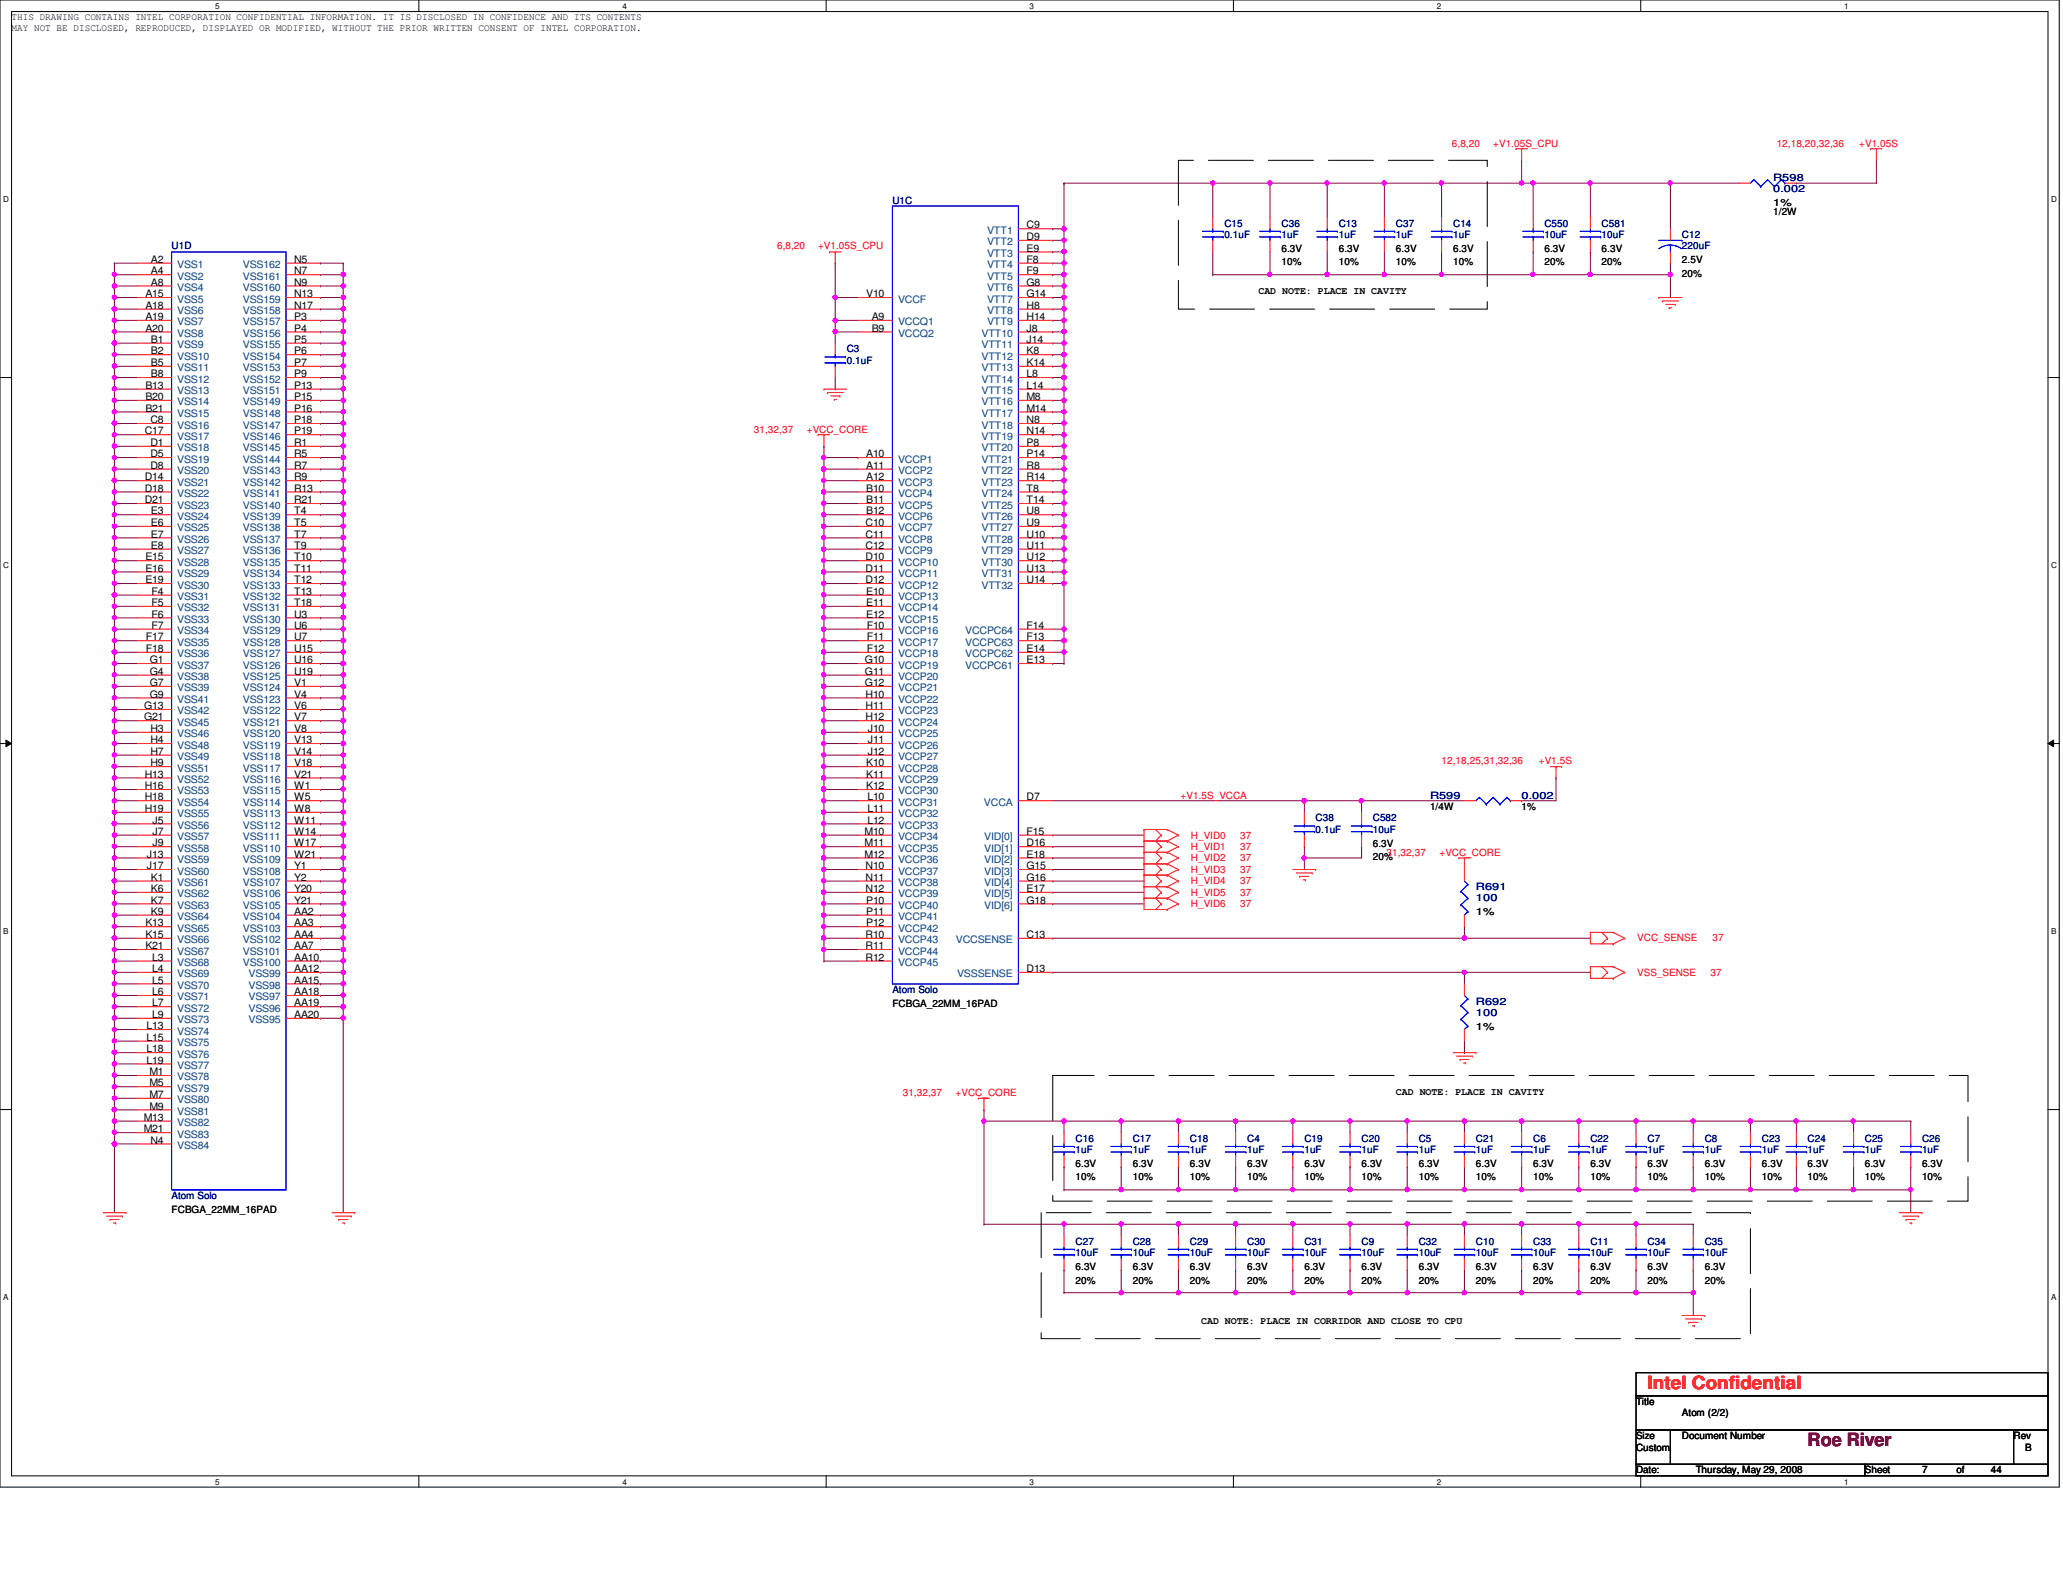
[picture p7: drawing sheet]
<svg xmlns="http://www.w3.org/2000/svg" width="279mm" height="216mm" viewBox="0 0 279 216" stroke-linecap="round" stroke-linejoin="round" font-family="sans-serif">
<defs><g id="words">
<text font-size="2.5" fill="#f00" x="223.1" y="188.2">Intel Confidential</text>
<text font-size="2.5" fill="#7f0000" x="244.8" y="195.9">Roe River</text>
<g font-size="1.4">
<text x="1.6" y="4.2">MAY NOT BE DISCLOSED, REPRODUCED, DISPLAYED OR MODIFIED, WITHOUT THE PRIOR WRITTEN CONSENT OF INTEL CORPORATION.</text>
<text x="1.6" y="2.7">THIS DRAWING CONTAINS INTEL CORPORATION CONFIDENTIAL INFORMATION. IT IS DISCLOSED IN CONFIDENCE AND ITS CONTENTS</text>
<text x="240.2" y="27.9">1%</text>
<text x="240.2" y="29.1">1/2W</text>
<text x="20.4" y="35.6">A2</text>
<text x="39.8" y="35.6">N5</text>
<text x="139" y="35.6">F8</text>
<text x="139" y="34.1">E9</text>
<text x="139" y="32.5">D9</text>
<text x="139" y="30.9">C9</text>
<text x="173.6" y="34.1">6.3V</text>
<text x="173.6" y="35.9">10%</text>
<text x="181.3" y="34.1">6.3V</text>
<text x="181.3" y="35.9">10%</text>
<text x="189.1" y="34.1">6.3V</text>
<text x="189.1" y="35.9">10%</text>
<text x="196.8" y="34.1">6.3V</text>
<text x="196.8" y="35.9">10%</text>
<text x="209.2" y="34.1">6.3V</text>
<text x="209.2" y="35.9">20%</text>
<text x="216.9" y="34.1">6.3V</text>
<text x="216.9" y="35.9">20%</text>
<text x="227.8" y="35.6">2.5V</text>
<text x="19.7" y="41.8">A18</text>
<text x="19.7" y="40.3">A15</text>
<text x="20.4" y="38.7">A8</text>
<text x="20.4" y="37.2">A4</text>
<text x="39.8" y="41.8">N17</text>
<text x="39.8" y="40.3">N13</text>
<text x="39.8" y="38.7">N9</text>
<text x="39.8" y="37.2">N7</text>
<text x="117.3" y="40.3">V10</text>
<text x="139" y="41.8">H8</text>
<text x="139" y="40.3">G14</text>
<text x="139" y="38.7">G8</text>
<text x="139" y="37.2">F9</text>
<text x="170.4" y="39.8">CAD NOTE: PLACE IN CAVITY</text>
<text x="227.8" y="37.5">20%</text>
<text x="19.7" y="44.9">A20</text>
<text x="19.7" y="43.3">A19</text>
<text x="20.4" y="46.4">B1</text>
<text x="39.8" y="43.3">P3</text>
<text x="39.8" y="44.9">P4</text>
<text x="39.8" y="46.4">P5</text>
<text x="118.1" y="43.3">A9</text>
<text x="118.1" y="44.9">B9</text>
<text x="139" y="43.3">H14</text>
<text x="139" y="46.4">J14</text>
<text x="139" y="44.9">J8</text>
<text x="19.7" y="52.7">B13</text>
<text x="20.4" y="51.1">B8</text>
<text x="20.4" y="49.6">B5</text>
<text x="20.4" y="48">B2</text>
<text x="39.8" y="48">P6</text>
<text x="39.8" y="49.6">P7</text>
<text x="39.8" y="51.1">P9</text>
<text x="39.8" y="52.7">P13</text>
<text x="139" y="52.7">L14</text>
<text x="139" y="51.1">L8</text>
<text x="139" y="49.6">K14</text>
<text x="139" y="48">K8</text>
<text x="19.6" y="58.8">C17</text>
<text x="19.7" y="55.8">B21</text>
<text x="19.7" y="54.2">B20</text>
<text x="20.4" y="57.3">C8</text>
<text x="39.8" y="54.2">P15</text>
<text x="39.8" y="55.8">P16</text>
<text x="39.8" y="57.3">P18</text>
<text x="39.8" y="58.8">P19</text>
<text x="139" y="58.8">N14</text>
<text x="139" y="57.3">N8</text>
<text x="139" y="55.8">M14</text>
<text x="139" y="54.2">M8</text>
<text x="19.6" y="65.1">D14</text>
<text x="20.4" y="63.5">D8</text>
<text x="20.4" y="61.9">D5</text>
<text x="20.4" y="60.4">D1</text>
<text x="39.8" y="60.4">R1</text>
<text x="39.8" y="61.9">R5</text>
<text x="39.8" y="63.5">R7</text>
<text x="39.8" y="65.1">R9</text>
<text x="117.3" y="61.9">A10</text>
<text x="117.3" y="63.5">A11</text>
<text x="117.3" y="65.1">A12</text>
<text x="139" y="65.1">R14</text>
<text x="139" y="63.5">R8</text>
<text x="139" y="61.9">P14</text>
<text x="139" y="60.4">P8</text>
<text x="19.6" y="68.2">D21</text>
<text x="19.6" y="66.6">D18</text>
<text x="20.4" y="71.2">E6</text>
<text x="20.4" y="69.7">E3</text>
<text x="39.8" y="66.6">R13</text>
<text x="39.8" y="68.2">R21</text>
<text x="39.8" y="69.7">T4</text>
<text x="39.8" y="71.2">T5</text>
<text x="117.2" y="71.2">C10</text>
<text x="117.3" y="66.6">B10</text>
<text x="117.3" y="68.2">B11</text>
<text x="117.3" y="69.7">B12</text>
<text x="139" y="71.2">U9</text>
<text x="139" y="69.7">U8</text>
<text x="139" y="68.2">T14</text>
<text x="139" y="66.6">T8</text>
<text x="19.7" y="77.4">E16</text>
<text x="19.7" y="75.9">E15</text>
<text x="20.4" y="74.3">E8</text>
<text x="20.4" y="72.8">E7</text>
<text x="39.8" y="72.8">T7</text>
<text x="39.8" y="74.3">T9</text>
<text x="39.8" y="75.9">T10</text>
<text x="39.8" y="77.4">T11</text>
<text x="117.2" y="72.8">C11</text>
<text x="117.2" y="74.3">C12</text>
<text x="117.2" y="75.9">D10</text>
<text x="117.2" y="77.4">D11</text>
<text x="139" y="77.4">U13</text>
<text x="139" y="75.9">U12</text>
<text x="139" y="74.3">U11</text>
<text x="139" y="72.8">U10</text>
<text x="19.7" y="79">E19</text>
<text x="20.5" y="83.7">F6</text>
<text x="20.5" y="82.1">F5</text>
<text x="20.5" y="80.6">F4</text>
<text x="39.8" y="79">T12</text>
<text x="39.8" y="80.6">T13</text>
<text x="39.8" y="82.1">T18</text>
<text x="39.8" y="83.7">U3</text>
<text x="117.2" y="79">D12</text>
<text x="117.3" y="80.6">E10</text>
<text x="117.3" y="82.1">E11</text>
<text x="117.3" y="83.7">E12</text>
<text x="139" y="79">U14</text>
<text x="19.8" y="88.3">F18</text>
<text x="19.8" y="86.7">F17</text>
<text x="20.3" y="89.8">G1</text>
<text x="20.5" y="85.2">F7</text>
<text x="39.8" y="85.2">U6</text>
<text x="39.8" y="86.7">U7</text>
<text x="39.8" y="88.3">U15</text>
<text x="39.8" y="89.8">U16</text>
<text x="117.1" y="89.8">G10</text>
<text x="117.4" y="85.2">F10</text>
<text x="117.4" y="88.3">F12</text>
<text x="117.4" y="86.7">F11</text>
<text x="139" y="86.7">F13</text>
<text x="139" y="88.3">E14</text>
<text x="139" y="89.8">E13</text>
<text x="139" y="85.2">F14</text>
<text x="20.3" y="94.5">G9</text>
<text x="20.3" y="92.9">G7</text>
<text x="20.3" y="91.4">G4</text>
<text x="39.8" y="91.4">U19</text>
<text x="39.8" y="92.9">V1</text>
<text x="39.8" y="94.5">V4</text>
<text x="117.1" y="92.9">G12</text>
<text x="117.1" y="91.4">G11</text>
<text x="117.2" y="94.5">H10</text>
<text x="19.5" y="97.6">G21</text>
<text x="19.5" y="96.1">G13</text>
<text x="20.4" y="100.7">H4</text>
<text x="20.4" y="99.1">H3</text>
<text x="39.8" y="96.1">V6</text>
<text x="39.8" y="97.6">V7</text>
<text x="39.8" y="99.1">V8</text>
<text x="39.8" y="100.7">V13</text>
<text x="117.2" y="97.6">H12</text>
<text x="117.2" y="96.1">H11</text>
<text x="117.5" y="100.7">J11</text>
<text x="117.5" y="99.1">J10</text>
<text x="19.6" y="106.9">H16</text>
<text x="19.6" y="105.3">H13</text>
<text x="20.4" y="103.8">H9</text>
<text x="20.4" y="102.2">H7</text>
<text x="39.8" y="102.2">V14</text>
<text x="39.8" y="103.8">V18</text>
<text x="39.8" y="105.3">V21</text>
<text x="39.8" y="106.9">W1</text>
<text x="117.3" y="106.9">K12</text>
<text x="117.3" y="105.3">K11</text>
<text x="117.3" y="103.8">K10</text>
<text x="117.5" y="102.2">J12</text>
<text x="19.6" y="110">H19</text>
<text x="19.6" y="108.4">H18</text>
<text x="20.7" y="113.1">J7</text>
<text x="20.7" y="111.5">J5</text>
<text x="39.8" y="108.4">W5</text>
<text x="39.8" y="110">W8</text>
<text x="39.8" y="111.5">W11</text>
<text x="39.8" y="113.1">W14</text>
<text x="117.1" y="113.1">M10</text>
<text x="117.5" y="111.5">L12</text>
<text x="117.5" y="110">L11</text>
<text x="117.5" y="108.4">L10</text>
<text x="139" y="108.4">D7</text>
<text x="139" y="113.1">F15</text>
<text x="193.7" y="109.7">1/4W</text>
<text x="206.1" y="109.7">1%</text>
<text x="19.9" y="117.7">J17</text>
<text x="19.9" y="116.2">J13</text>
<text x="20.4" y="119.3">K1</text>
<text x="20.7" y="114.6">J9</text>
<text x="39.8" y="114.6">W17</text>
<text x="39.8" y="116.2">W21</text>
<text x="39.8" y="117.7">Y1</text>
<text x="39.8" y="119.3">Y2</text>
<text x="117.1" y="114.6">M11</text>
<text x="117.1" y="116.2">M12</text>
<text x="117.2" y="117.7">N10</text>
<text x="117.2" y="119.3">N11</text>
<text x="139" y="114.6">D16</text>
<text x="139" y="116.2">E18</text>
<text x="139" y="117.7">G15</text>
<text x="139" y="119.3">G16</text>
<text x="185.9" y="114.7">6.3V</text>
<text x="185.9" y="116.5">20%</text>
<text x="19.7" y="125.5">K13</text>
<text x="20.4" y="123.9">K9</text>
<text x="20.4" y="122.4">K7</text>
<text x="20.4" y="120.8">K6</text>
<text x="39.8" y="120.8">Y20</text>
<text x="39.8" y="122.4">Y21</text>
<text x="39.8" y="123.9">AA2</text>
<text x="39.8" y="125.5">AA3</text>
<text x="117.2" y="120.8">N12</text>
<text x="117.3" y="122.4">P10</text>
<text x="117.3" y="123.9">P11</text>
<text x="117.3" y="125.5">P12</text>
<text x="139" y="120.8">E17</text>
<text x="139" y="122.4">G18</text>
<text x="199.9" y="124">1%</text>
<text x="19.7" y="128.6">K21</text>
<text x="19.7" y="127">K15</text>
<text x="20.6" y="131.7">L4</text>
<text x="20.6" y="130.1">L3</text>
<text x="39.8" y="131.7">AA12</text>
<text x="39.8" y="127">AA4</text>
<text x="39.8" y="128.6">AA7</text>
<text x="39.8" y="130.1">AA10</text>
<text x="117.2" y="127">R10</text>
<text x="117.2" y="128.6">R11</text>
<text x="117.2" y="130.1">R12</text>
<text x="139" y="131.7">D13</text>
<text x="139" y="127">C13</text>
<text x="20.6" y="137.9">L9</text>
<text x="20.6" y="136.3">L7</text>
<text x="20.6" y="134.8">L6</text>
<text x="20.6" y="133.2">L5</text>
<text x="39.8" y="133.2">AA15</text>
<text x="39.8" y="134.8">AA18</text>
<text x="39.8" y="136.3">AA19</text>
<text x="39.8" y="137.9">AA20</text>
<text x="120.9" y="136.4">FCBGA_22MM_16PAD</text>
<text x="19.9" y="142.5">L18</text>
<text x="19.9" y="141">L15</text>
<text x="19.9" y="139.4">L13</text>
<text x="199.9" y="139.4">1%</text>
<text x="19.9" y="144.1">L19</text>
<text x="20.2" y="148.7">M7</text>
<text x="20.2" y="147.2">M5</text>
<text x="20.2" y="145.6">M1</text>
<text x="189.1" y="148.3">CAD NOTE: PLACE IN CAVITY</text>
<text x="19.5" y="153.4">M21</text>
<text x="19.5" y="151.8">M13</text>
<text x="20.2" y="150.3">M9</text>
<text x="20.4" y="154.9">N4</text>
<text x="145.7" y="158">6.3V</text>
<text x="145.7" y="159.9">10%</text>
<text x="153.4" y="158">6.3V</text>
<text x="153.4" y="159.9">10%</text>
<text x="161.2" y="158">6.3V</text>
<text x="161.2" y="159.9">10%</text>
<text x="168.9" y="158">6.3V</text>
<text x="168.9" y="159.9">10%</text>
<text x="176.7" y="158">6.3V</text>
<text x="176.7" y="159.9">10%</text>
<text x="184.4" y="158">6.3V</text>
<text x="184.4" y="159.9">10%</text>
<text x="192.2" y="158">6.3V</text>
<text x="192.2" y="159.9">10%</text>
<text x="199.9" y="158">6.3V</text>
<text x="199.9" y="159.9">10%</text>
<text x="207.6" y="158">6.3V</text>
<text x="207.6" y="159.9">10%</text>
<text x="215.4" y="158">6.3V</text>
<text x="215.4" y="159.9">10%</text>
<text x="223.1" y="158">6.3V</text>
<text x="223.1" y="159.9">10%</text>
<text x="230.9" y="158">6.3V</text>
<text x="230.9" y="159.9">10%</text>
<text x="238.6" y="158">6.3V</text>
<text x="238.6" y="159.9">10%</text>
<text x="244.8" y="158">6.3V</text>
<text x="244.8" y="159.9">10%</text>
<text x="252.6" y="158">6.3V</text>
<text x="252.6" y="159.9">10%</text>
<text x="260.3" y="158">6.3V</text>
<text x="260.3" y="159.9">10%</text>
<text x="23.2" y="164.3">FCBGA_22MM_16PAD</text>
<text x="145.7" y="172">6.3V</text>
<text x="145.7" y="173.9">20%</text>
<text x="153.4" y="172">6.3V</text>
<text x="153.4" y="173.9">20%</text>
<text x="161.2" y="172">6.3V</text>
<text x="161.2" y="173.9">20%</text>
<text x="168.9" y="172">6.3V</text>
<text x="168.9" y="173.9">20%</text>
<text x="176.7" y="172">6.3V</text>
<text x="176.7" y="173.9">20%</text>
<text x="184.4" y="172">6.3V</text>
<text x="184.4" y="173.9">20%</text>
<text x="192.2" y="172">6.3V</text>
<text x="192.2" y="173.9">20%</text>
<text x="199.9" y="172">6.3V</text>
<text x="199.9" y="173.9">20%</text>
<text x="207.6" y="172">6.3V</text>
<text x="207.6" y="173.9">20%</text>
<text x="215.4" y="172">6.3V</text>
<text x="215.4" y="173.9">20%</text>
<text x="223.1" y="172">6.3V</text>
<text x="223.1" y="173.9">20%</text>
<text x="230.9" y="172">6.3V</text>
<text x="230.9" y="173.9">20%</text>
<text x="162.7" y="179.3">CAD NOTE: PLACE IN CORRIDOR AND CLOSE TO CPU</text>
<text x="221.6" y="190.3">Title</text>
<text x="227.8" y="191.8">Atom (2/2)</text>
<text x="221.6" y="194.9">Size</text>
<text x="221.6" y="196.5">Custom</text>
<text x="227.8" y="194.9">Document Number</text>
<text x="272.7" y="194.9">Rev</text>
<text x="274.3" y="196.5">B</text>
<text x="221.6" y="199.6">Date:</text>
<text x="229.7" y="199.6">Thursday, May 29, 2008</text>
<text x="252.6" y="199.6">Sheet</text>
<text x="260.3" y="199.6">7</text>
<text x="265" y="199.6">of</text>
<text x="269.6" y="199.6">44</text>
</g>
<g font-size="1.4" fill="#f00">
<text x="196.6" y="19.9">6,8,20</text>
<text x="202.2" y="19.9">+V1.05S_CPU</text>
<text x="240.6" y="19.9">12,18,20,32,36</text>
<text x="251.8" y="19.9">+V1.05S</text>
<text x="105.2" y="33.8">6,8,20</text>
<text x="110.8" y="33.8">+V1.05S_CPU</text>
<text x="102.1" y="58.6">31,32,37</text>
<text x="109.3" y="58.6">+VCC_CORE</text>
<text x="195.2" y="103.5">12,18,25,31,32,36</text>
<text x="208.4" y="103.5">+V1.5S</text>
<text x="159.9" y="108.2">+V1.5S_VCCA</text>
<text x="161.3" y="113.6">H_VID0</text>
<text x="168" y="113.6">37</text>
<text x="161.3" y="119.8">H_VID4</text>
<text x="161.3" y="115.1">H_VID1</text>
<text x="161.3" y="116.7">H_VID2</text>
<text x="161.3" y="118.2">H_VID3</text>
<text x="168" y="119.8">37</text>
<text x="168" y="115.1">37</text>
<text x="168" y="116.7">37</text>
<text x="168" y="118.2">37</text>
<text x="187.8" y="115.9">31,32,37</text>
<text x="194.9" y="115.9">+VCC_CORE</text>
<text x="161.3" y="121.3">H_VID5</text>
<text x="161.3" y="122.9">H_VID6</text>
<text x="168" y="121.3">37</text>
<text x="168" y="122.9">37</text>
<text x="221.7" y="127.5">VCC_SENSE</text>
<text x="231.9" y="127.5">37</text>
<text x="221.7" y="132.2">VSS_SENSE</text>
<text x="231.6" y="132.2">37</text>
<text x="122.3" y="148.4">31,32,37</text>
<text x="129.4" y="148.4">+VCC_CORE</text>
</g>
<g font-size="1.4" fill="#00007f">
<text x="120.9" y="27.6">U1C</text>
<text x="240.2" y="24.5">R598</text>
<text x="240.2" y="26">0.002</text>
<text x="23.2" y="33.8">U1D</text>
<text x="165.8" y="30.7">C15</text>
<text x="165.8" y="32.2">0.1uF</text>
<text x="173.6" y="30.7">C36</text>
<text x="173.6" y="32.2">1uF</text>
<text x="181.3" y="30.7">C13</text>
<text x="181.3" y="32.2">1uF</text>
<text x="189.1" y="30.7">C37</text>
<text x="189.1" y="32.2">1uF</text>
<text x="196.8" y="30.7">C14</text>
<text x="196.8" y="32.2">1uF</text>
<text x="209.2" y="30.7">C550</text>
<text x="209.2" y="32.2">10uF</text>
<text x="216.9" y="30.7">C581</text>
<text x="216.9" y="32.2">10uF</text>
<text x="227.8" y="32.2">C12</text>
<text x="227.8" y="33.8">220uF</text>
<text x="114.7" y="47.7">C3</text>
<text x="114.7" y="49.3">0.1uF</text>
<text x="178.2" y="111.3">C38</text>
<text x="178.2" y="112.8">0.1uF</text>
<text x="185.9" y="111.3">C582</text>
<text x="185.9" y="112.8">10uF</text>
<text x="193.7" y="108.2">R599</text>
<text x="206.1" y="108.2">0.002</text>
<text x="199.9" y="120.6">R691</text>
<text x="199.9" y="122.1">100</text>
<text x="120.9" y="134.5">Atom Solo</text>
<text x="199.9" y="136.1">R692</text>
<text x="199.9" y="137.6">100</text>
<text x="145.7" y="154.6">C16</text>
<text x="153.4" y="154.6">C17</text>
<text x="161.2" y="154.6">C18</text>
<text x="168.9" y="154.6">C4</text>
<text x="176.7" y="154.6">C19</text>
<text x="184.4" y="154.6">C20</text>
<text x="192.2" y="154.6">C5</text>
<text x="199.9" y="154.6">C21</text>
<text x="207.6" y="154.6">C6</text>
<text x="215.4" y="154.6">C22</text>
<text x="223.1" y="154.6">C7</text>
<text x="230.9" y="154.6">C8</text>
<text x="238.6" y="154.6">C23</text>
<text x="244.8" y="154.6">C24</text>
<text x="252.6" y="154.6">C25</text>
<text x="260.3" y="154.6">C26</text>
<text x="145.7" y="156.2">1uF</text>
<text x="153.4" y="156.2">1uF</text>
<text x="161.2" y="156.2">1uF</text>
<text x="168.9" y="156.2">1uF</text>
<text x="176.7" y="156.2">1uF</text>
<text x="184.4" y="156.2">1uF</text>
<text x="192.2" y="156.2">1uF</text>
<text x="199.9" y="156.2">1uF</text>
<text x="207.6" y="156.2">1uF</text>
<text x="215.4" y="156.2">1uF</text>
<text x="223.1" y="156.2">1uF</text>
<text x="230.9" y="156.2">1uF</text>
<text x="238.6" y="156.2">1uF</text>
<text x="244.8" y="156.2">1uF</text>
<text x="252.6" y="156.2">1uF</text>
<text x="260.3" y="156.2">1uF</text>
<text x="23.2" y="162.4">Atom Solo</text>
<text x="145.7" y="168.6">C27</text>
<text x="145.7" y="170.1">10uF</text>
<text x="153.4" y="168.6">C28</text>
<text x="153.4" y="170.1">10uF</text>
<text x="161.2" y="168.6">C29</text>
<text x="161.2" y="170.1">10uF</text>
<text x="168.9" y="168.6">C30</text>
<text x="168.9" y="170.1">10uF</text>
<text x="176.7" y="168.6">C31</text>
<text x="176.7" y="170.1">10uF</text>
<text x="184.4" y="168.6">C9</text>
<text x="184.4" y="170.1">10uF</text>
<text x="192.2" y="168.6">C32</text>
<text x="192.2" y="170.1">10uF</text>
<text x="199.9" y="168.6">C10</text>
<text x="199.9" y="170.1">10uF</text>
<text x="207.6" y="168.6">C33</text>
<text x="207.6" y="170.1">10uF</text>
<text x="215.4" y="168.6">C11</text>
<text x="215.4" y="170.1">10uF</text>
<text x="223.1" y="168.6">C34</text>
<text x="223.1" y="170.1">10uF</text>
<text x="230.9" y="168.6">C35</text>
<text x="230.9" y="170.1">10uF</text>
</g>
<g font-size="1.4" fill="#003f7f">
<text x="133.7" y="34.8">VTT3</text>
<text x="133.7" y="33.2">VTT2</text>
<text x="133.7" y="31.7">VTT1</text>
<text x="24" y="41">VSS5</text>
<text x="24" y="39.4">VSS4</text>
<text x="24" y="37.9">VSS2</text>
<text x="24" y="36.3">VSS1</text>
<text x="32.9" y="41">VSS159</text>
<text x="32.9" y="39.4">VSS160</text>
<text x="32.9" y="37.9">VSS161</text>
<text x="32.9" y="36.3">VSS162</text>
<text x="121.6" y="41">VCCF</text>
<text x="133.7" y="41">VTT7</text>
<text x="133.7" y="39.4">VTT6</text>
<text x="133.7" y="37.9">VTT5</text>
<text x="133.7" y="36.3">VTT4</text>
<text x="24" y="47.2">VSS9</text>
<text x="24" y="45.6">VSS8</text>
<text x="24" y="44.1">VSS7</text>
<text x="24" y="42.5">VSS6</text>
<text x="32.9" y="42.5">VSS158</text>
<text x="32.9" y="44.1">VSS157</text>
<text x="32.9" y="45.6">VSS156</text>
<text x="32.9" y="47.2">VSS155</text>
<text x="121.6" y="44.1">VCCQ1</text>
<text x="121.6" y="45.6">VCCQ2</text>
<text x="132.9" y="47.2">VTT11</text>
<text x="132.9" y="45.6">VTT10</text>
<text x="133.7" y="44.1">VTT9</text>
<text x="133.7" y="42.5">VTT8</text>
<text x="24" y="53.4">VSS13</text>
<text x="24" y="51.8">VSS12</text>
<text x="24" y="50.3">VSS11</text>
<text x="24" y="48.7">VSS10</text>
<text x="32.9" y="48.7">VSS154</text>
<text x="32.9" y="50.3">VSS153</text>
<text x="32.9" y="51.8">VSS152</text>
<text x="32.9" y="53.4">VSS151</text>
<text x="132.9" y="53.4">VTT15</text>
<text x="132.9" y="51.8">VTT14</text>
<text x="132.9" y="50.3">VTT13</text>
<text x="132.9" y="48.7">VTT12</text>
<text x="24" y="59.6">VSS17</text>
<text x="24" y="58">VSS16</text>
<text x="24" y="56.5">VSS15</text>
<text x="24" y="54.9">VSS14</text>
<text x="32.9" y="54.9">VSS149</text>
<text x="32.9" y="56.5">VSS148</text>
<text x="32.9" y="58">VSS147</text>
<text x="32.9" y="59.6">VSS146</text>
<text x="132.9" y="59.6">VTT19</text>
<text x="132.9" y="58">VTT18</text>
<text x="132.9" y="56.5">VTT17</text>
<text x="132.9" y="54.9">VTT16</text>
<text x="24" y="65.8">VSS21</text>
<text x="24" y="64.2">VSS20</text>
<text x="24" y="62.7">VSS19</text>
<text x="24" y="61.1">VSS18</text>
<text x="32.9" y="61.1">VSS145</text>
<text x="32.9" y="62.7">VSS144</text>
<text x="32.9" y="64.2">VSS143</text>
<text x="32.9" y="65.8">VSS142</text>
<text x="121.6" y="62.7">VCCP1</text>
<text x="121.6" y="64.2">VCCP2</text>
<text x="121.6" y="65.8">VCCP3</text>
<text x="132.9" y="65.8">VTT23</text>
<text x="132.9" y="64.2">VTT22</text>
<text x="132.9" y="62.7">VTT21</text>
<text x="132.9" y="61.1">VTT20</text>
<text x="24" y="72">VSS25</text>
<text x="24" y="70.4">VSS24</text>
<text x="24" y="68.9">VSS23</text>
<text x="24" y="67.3">VSS22</text>
<text x="32.9" y="67.3">VSS141</text>
<text x="32.9" y="68.9">VSS140</text>
<text x="32.9" y="70.4">VSS139</text>
<text x="32.9" y="72">VSS138</text>
<text x="121.6" y="67.3">VCCP4</text>
<text x="121.6" y="68.9">VCCP5</text>
<text x="121.6" y="70.4">VCCP6</text>
<text x="121.6" y="72">VCCP7</text>
<text x="132.9" y="72">VTT27</text>
<text x="132.9" y="70.4">VTT26</text>
<text x="132.9" y="68.9">VTT25</text>
<text x="132.9" y="67.3">VTT24</text>
<text x="24" y="76.6">VSS28</text>
<text x="24" y="75.1">VSS27</text>
<text x="24" y="73.5">VSS26</text>
<text x="32.9" y="73.5">VSS137</text>
<text x="32.9" y="75.1">VSS136</text>
<text x="32.9" y="76.6">VSS135</text>
<text x="121.6" y="73.5">VCCP8</text>
<text x="121.6" y="75.1">VCCP9</text>
<text x="121.6" y="76.6">VCCP10</text>
<text x="132.9" y="76.6">VTT30</text>
<text x="132.9" y="75.1">VTT29</text>
<text x="132.9" y="73.5">VTT28</text>
<text x="24" y="82.8">VSS32</text>
<text x="24" y="81.3">VSS31</text>
<text x="24" y="79.7">VSS30</text>
<text x="24" y="78.1">VSS29</text>
<text x="32.9" y="78.1">VSS134</text>
<text x="32.9" y="79.7">VSS133</text>
<text x="32.9" y="81.3">VSS132</text>
<text x="32.9" y="82.8">VSS131</text>
<text x="121.6" y="78.1">VCCP11</text>
<text x="121.6" y="79.7">VCCP12</text>
<text x="121.6" y="81.3">VCCP13</text>
<text x="121.6" y="82.8">VCCP14</text>
<text x="132.9" y="79.7">VTT32</text>
<text x="132.9" y="78.1">VTT31</text>
<text x="24" y="89">VSS36</text>
<text x="24" y="87.5">VSS35</text>
<text x="24" y="85.9">VSS34</text>
<text x="24" y="84.4">VSS33</text>
<text x="32.9" y="84.4">VSS130</text>
<text x="32.9" y="85.9">VSS129</text>
<text x="32.9" y="87.5">VSS128</text>
<text x="32.9" y="89">VSS127</text>
<text x="121.6" y="84.4">VCCP15</text>
<text x="121.6" y="85.9">VCCP16</text>
<text x="121.6" y="89">VCCP18</text>
<text x="121.6" y="87.5">VCCP17</text>
<text x="130.7" y="87.5">VCCPC63</text>
<text x="130.7" y="89">VCCPC62</text>
<text x="130.7" y="85.9">VCCPC64</text>
<text x="24" y="95.2">VSS41</text>
<text x="24" y="93.6">VSS39</text>
<text x="24" y="92.1">VSS38</text>
<text x="24" y="90.6">VSS37</text>
<text x="32.9" y="90.6">VSS126</text>
<text x="32.9" y="92.1">VSS125</text>
<text x="32.9" y="93.6">VSS124</text>
<text x="32.9" y="95.2">VSS123</text>
<text x="121.6" y="95.2">VCCP22</text>
<text x="121.6" y="93.6">VCCP21</text>
<text x="121.6" y="92.1">VCCP20</text>
<text x="121.6" y="90.6">VCCP19</text>
<text x="130.7" y="90.6">VCCPC61</text>
<text x="24" y="101.4">VSS48</text>
<text x="24" y="99.9">VSS46</text>
<text x="24" y="98.3">VSS45</text>
<text x="24" y="96.8">VSS42</text>
<text x="32.9" y="96.8">VSS122</text>
<text x="32.9" y="98.3">VSS121</text>
<text x="32.9" y="99.9">VSS120</text>
<text x="32.9" y="101.4">VSS119</text>
<text x="121.6" y="101.4">VCCP26</text>
<text x="121.6" y="99.9">VCCP25</text>
<text x="121.6" y="98.3">VCCP24</text>
<text x="121.6" y="96.8">VCCP23</text>
<text x="24" y="107.6">VSS53</text>
<text x="24" y="106">VSS52</text>
<text x="24" y="104.5">VSS51</text>
<text x="24" y="103">VSS49</text>
<text x="32.9" y="103">VSS118</text>
<text x="32.9" y="104.5">VSS117</text>
<text x="32.9" y="106">VSS116</text>
<text x="32.9" y="107.6">VSS115</text>
<text x="121.6" y="107.6">VCCP30</text>
<text x="121.6" y="106">VCCP29</text>
<text x="121.6" y="104.5">VCCP28</text>
<text x="121.6" y="103">VCCP27</text>
<text x="24" y="113.8">VSS57</text>
<text x="24" y="112.3">VSS56</text>
<text x="24" y="110.7">VSS55</text>
<text x="24" y="109.1">VSS54</text>
<text x="32.9" y="109.1">VSS114</text>
<text x="32.9" y="110.7">VSS113</text>
<text x="32.9" y="112.3">VSS112</text>
<text x="32.9" y="113.8">VSS111</text>
<text x="121.6" y="112.3">VCCP33</text>
<text x="121.6" y="110.7">VCCP32</text>
<text x="121.6" y="109.1">VCCP31</text>
<text x="121.6" y="113.8">VCCP34</text>
<text x="133.3" y="109.1">VCCA</text>
<text x="133.3" y="113.8">VID[0]</text>
<text x="24" y="118.4">VSS60</text>
<text x="24" y="116.9">VSS59</text>
<text x="24" y="115.4">VSS58</text>
<text x="32.9" y="115.4">VSS110</text>
<text x="32.9" y="116.9">VSS109</text>
<text x="32.9" y="118.4">VSS108</text>
<text x="121.6" y="115.4">VCCP35</text>
<text x="121.6" y="116.9">VCCP36</text>
<text x="121.6" y="118.4">VCCP37</text>
<text x="133.3" y="115.4">VID[1]</text>
<text x="133.3" y="116.9">VID[2]</text>
<text x="133.3" y="118.4">VID[3]</text>
<text x="24" y="124.6">VSS64</text>
<text x="24" y="123.1">VSS63</text>
<text x="24" y="121.5">VSS62</text>
<text x="24" y="120">VSS61</text>
<text x="32.9" y="120">VSS107</text>
<text x="32.9" y="121.5">VSS106</text>
<text x="32.9" y="123.1">VSS105</text>
<text x="32.9" y="124.6">VSS104</text>
<text x="121.6" y="120">VCCP38</text>
<text x="121.6" y="121.5">VCCP39</text>
<text x="121.6" y="123.1">VCCP40</text>
<text x="121.6" y="124.6">VCCP41</text>
<text x="133.3" y="120">VID[4]</text>
<text x="133.3" y="121.5">VID[5]</text>
<text x="133.3" y="123.1">VID[6]</text>
<text x="24" y="130.9">VSS68</text>
<text x="24" y="129.3">VSS67</text>
<text x="24" y="127.8">VSS66</text>
<text x="24" y="126.2">VSS65</text>
<text x="32.9" y="126.2">VSS103</text>
<text x="32.9" y="127.8">VSS102</text>
<text x="32.9" y="129.3">VSS101</text>
<text x="32.9" y="130.9">VSS100</text>
<text x="121.6" y="126.2">VCCP42</text>
<text x="121.6" y="127.8">VCCP43</text>
<text x="121.6" y="129.3">VCCP44</text>
<text x="121.6" y="130.9">VCCP45</text>
<text x="129.5" y="127.8">VCCSENSE</text>
<text x="24" y="137">VSS72</text>
<text x="24" y="135.5">VSS71</text>
<text x="24" y="133.9">VSS70</text>
<text x="24" y="132.4">VSS69</text>
<text x="33.7" y="132.4">VSS99</text>
<text x="33.7" y="133.9">VSS98</text>
<text x="33.7" y="135.5">VSS97</text>
<text x="33.7" y="137">VSS96</text>
<text x="129.6" y="132.4">VSSSENSE</text>
<text x="24" y="143.3">VSS76</text>
<text x="24" y="141.7">VSS75</text>
<text x="24" y="140.1">VSS74</text>
<text x="24" y="138.6">VSS73</text>
<text x="33.7" y="138.6">VSS95</text>
<text x="24" y="149.4">VSS80</text>
<text x="24" y="147.9">VSS79</text>
<text x="24" y="146.3">VSS78</text>
<text x="24" y="144.8">VSS77</text>
<text x="24" y="155.6">VSS84</text>
<text x="24" y="154.1">VSS83</text>
<text x="24" y="152.5">VSS82</text>
<text x="24" y="151">VSS81</text>
</g>
<g font-size="1.1">
<text x="29.1" y="1.2">5</text>
<text x="84.3" y="1.2">4</text>
<text x="139.4" y="1.2">3</text>
<text x="194.6" y="1.2">2</text>
<text x="249.8" y="1.2">1</text>
<text x=".4" y="27.3">D</text>
<text x="277.8" y="27.3">D</text>
<text x=".4" y="76.9">C</text>
<text x="277.8" y="76.9">C</text>
<text x=".4" y="126.4">B</text>
<text x="277.8" y="126.4">B</text>
<text x=".4" y="176">A</text>
<text x="277.8" y="176">A</text>
<text x="29.1" y="201.1">5</text>
<text x="84.3" y="201.1">4</text>
<text x="139.4" y="201.1">3</text>
<text x="194.6" y="201.1">2</text>
<text x="249.8" y="201.1">1</text>
</g>
</g></defs>
<path d="M0 0h278.9v201.4h-278.9zM1.6 1.6h275.8v198.3h-275.8z" fill="none" stroke="#000" stroke-width=".14"/>
<g fill="#fff">
<path d="M29.1 .2h.6v1.2h-.6z"/>
<path d="M29.1 200.1h.6v1.2h-.6z"/>
</g>
<path d="M56.7 0v1.6M56.7 199.9v1.6" fill="none" stroke="#000" stroke-width=".14"/>
<g fill="#fff">
<path d="M84.3 .2h.6v1.2h-.6z"/>
<path d="M84.3 200.1h.6v1.2h-.6z"/>
</g>
<path d="M111.9 0v1.6M111.9 199.9v1.6" fill="none" stroke="#000" stroke-width=".14"/>
<g fill="#fff">
<path d="M139.4 .2h.6v1.2h-.6z"/>
<path d="M139.4 200.1h.6v1.2h-.6z"/>
</g>
<path d="M167 0v1.6M167 199.9v1.6" fill="none" stroke="#000" stroke-width=".14"/>
<g fill="#fff">
<path d="M194.6 .2h.6v1.2h-.6z"/>
<path d="M194.6 200.1h.6v1.2h-.6z"/>
</g>
<path d="M222.2 0v1.6M222.2 199.9v1.6" fill="none" stroke="#000" stroke-width=".14"/>
<g fill="#fff">
<path d="M249.8 .2h.6v1.2h-.6z"/>
<path d="M249.8 200.1h.6v1.2h-.6z"/>
<path d="M.4 26.3h.8v1.2h-.8z"/>
<path d="M277.8 26.3h.8v1.2h-.8z"/>
<path d="M.4 75.9h.8v1.2h-.8z"/>
<path d="M277.8 75.9h.8v1.2h-.8z"/>
</g>
<path d="M0 51.1h1.6M277.4 51.1h1.5" fill="none" stroke="#000" stroke-width=".14"/>
<g fill="#fff">
<path d="M.4 125.5h.7v1.2h-.7z"/>
<path d="M277.8 125.5h.7v1.2h-.7z"/>
</g>
<path d="M0 100.7h1.6M.8 100.2l.8 .5-.8 .4zM277.4 100.7l.7-.5v.9zM277.4 100.7h1.5" fill="none" stroke="#000" stroke-width=".14"/>
<path d="M.8 100.2l.8 .5-.8 .4zM277.4 100.7l.7-.5v.9z" fill="#000"/>
<g fill="#fff">
<path d="M.4 175h.7v1.2h-.7z"/>
<path d="M277.8 175h.7v1.2h-.7z"/>
</g>
<path d="M0 150.3h1.6M277.4 150.3h1.5" fill="none" stroke="#000" stroke-width=".14"/>
<g fill="none" stroke="#7f003f" stroke-width=".14">
<path d="M15.5 51.1h.1M15.5 46.5h.1M15.5 51.1h3.1M15.5 46.5h3.1M15.5 71.3h.1M15.5 71.3v1.6M15.5 91.4h.1M15.5 91.4h3.1M46.5 110h.1M46.5 110v1.6M46.5 137.9h.1M46.5 122.4h.1"/>
<path d="M46.5 122.4v1.6M46.5 137.9v26.4"/>
</g>
<circle cx="15.5" cy="72.8" r=".3" fill="#f0f"/>
<circle cx="15.5" cy="72.8" r=".3" fill="none" stroke="#f0f" stroke-width=".14"/>
<circle cx="15.5" cy="71.3" r=".29" fill="#f0f"/>
<circle cx="15.5" cy="71.3" r=".29" fill="none" stroke="#f0f" stroke-width=".14"/>
<path d="M46.5 83.7h.1M46.5 83.7v1.5" fill="none" stroke="#7f003f" stroke-width=".14"/>
<circle cx="46.5" cy="83.6" r=".3" fill="#f0f"/>
<circle cx="46.5" cy="83.6" r=".3" fill="none" stroke="#f0f" stroke-width=".14"/>
<path d="M15.5 105.4h.1M15.5 105.4v1.5" fill="none" stroke="#7f003f" stroke-width=".14"/>
<circle cx="15.5" cy="105.4" r=".3" fill="#f0f"/>
<circle cx="15.5" cy="105.4" r=".3" fill="none" stroke="#f0f" stroke-width=".14"/>
<path d="M15.5 58.9h.1M15.5 58.9v1.6M43.4 69.7h.1M43.4 69.7h3.1" fill="none" stroke="#7f003f" stroke-width=".14"/>
<circle cx="15.5" cy="58.9" r=".3" fill="#f0f"/>
<circle cx="15.5" cy="58.9" r=".3" fill="none" stroke="#f0f" stroke-width=".14"/>
<path d="M198.3 165.8h.1M198.3 165.8v1.5M198.3 165.8h7.8" fill="none" stroke="#7f003f" stroke-width=".14"/>
<circle cx="198.3" cy="165.8" r=".3" fill="#f0f"/>
<circle cx="198.3" cy="165.8" r=".3" fill="none" stroke="#f0f" stroke-width=".14"/>
<path d="M15.5 68.2h.1M15.5 68.2v1.5" fill="none" stroke="#7f003f" stroke-width=".14"/>
<circle cx="15.5" cy="69.7" r=".3" fill="#f0f"/>
<circle cx="15.5" cy="69.7" r=".3" fill="none" stroke="#f0f" stroke-width=".14"/>
<circle cx="15.5" cy="68.2" r=".3" fill="#f0f"/>
<circle cx="15.5" cy="68.2" r=".3" fill="none" stroke="#f0f" stroke-width=".14"/>
<path d="M43.4 54.2h.1M43.4 54.2h3.1M43.4 77.5h.1M43.4 77.5h3.1M15.5 86.8h.1M15.5 86.8v1.5" fill="none" stroke="#7f003f" stroke-width=".14"/>
<circle cx="15.5" cy="88.3" r=".3" fill="#f0f"/>
<circle cx="15.5" cy="88.3" r=".3" fill="none" stroke="#f0f" stroke-width=".14"/>
<circle cx="15.5" cy="86.8" r=".29" fill="#f0f"/>
<circle cx="15.5" cy="86.8" r=".29" fill="none" stroke="#f0f" stroke-width=".14"/>
<path d="M15.5 37.2h.1M15.5 37.2h3.1M15.5 79h.1M15.5 79v1.6" fill="none" stroke="#7f003f" stroke-width=".14"/>
<circle cx="15.5" cy="80.6" r=".3" fill="#f0f"/>
<circle cx="15.5" cy="80.6" r=".3" fill="none" stroke="#f0f" stroke-width=".14"/>
<circle cx="15.5" cy="79" r=".29" fill="#f0f"/>
<circle cx="15.5" cy="79" r=".29" fill="none" stroke="#f0f" stroke-width=".14"/>
<path d="M15.5 133.3h.1M15.5 133.3h3.1" fill="none" stroke="#7f003f" stroke-width=".14"/>
<circle cx="15.5" cy="133.2" r=".29" fill="#f0f"/>
<circle cx="15.5" cy="133.2" r=".29" fill="none" stroke="#f0f" stroke-width=".14"/>
<path d="M46.5 124h.1M46.5 124v1.5" fill="none" stroke="#7f003f" stroke-width=".14"/>
<circle cx="46.5" cy="125.5" r=".29" fill="#f0f"/>
<circle cx="46.5" cy="125.5" r=".29" fill="none" stroke="#f0f" stroke-width=".14"/>
<circle cx="46.5" cy="123.9" r=".3" fill="#f0f"/>
<circle cx="46.5" cy="123.9" r=".3" fill="none" stroke="#f0f" stroke-width=".14"/>
<path d="M15.5 43.4h.1M15.5 43.4v1.6" fill="none" stroke="#7f003f" stroke-width=".14"/>
<circle cx="15.5" cy="43.4" r=".3" fill="#f0f"/>
<circle cx="15.5" cy="43.4" r=".3" fill="none" stroke="#f0f" stroke-width=".14"/>
<path d="M15.5 72.9h.1M15.5 72.9v1.5" fill="none" stroke="#7f003f" stroke-width=".14"/>
<circle cx="15.5" cy="74.4" r=".3" fill="#f0f"/>
<circle cx="15.5" cy="74.4" r=".3" fill="none" stroke="#f0f" stroke-width=".14"/>
<path d="M15.5 99.2h.1M15.5 99.2v1.5M15.5 100.7h.1M15.5 100.7h3.1" fill="none" stroke="#7f003f" stroke-width=".14"/>
<circle cx="15.5" cy="100.7" r=".3" fill="#f0f"/>
<circle cx="15.5" cy="100.7" r=".3" fill="none" stroke="#f0f" stroke-width=".14"/>
<circle cx="15.5" cy="99.1" r=".3" fill="#f0f"/>
<circle cx="15.5" cy="99.1" r=".3" fill="none" stroke="#f0f" stroke-width=".14"/>
<path d="M46.5 103.8h.1M46.5 103.8v1.6" fill="none" stroke="#7f003f" stroke-width=".14"/>
<circle cx="46.5" cy="105.4" r=".3" fill="#f0f"/>
<circle cx="46.5" cy="105.4" r=".3" fill="none" stroke="#f0f" stroke-width=".14"/>
<path d="M15.5 111.6h.1M15.5 111.6v1.5" fill="none" stroke="#7f003f" stroke-width=".14"/>
<circle cx="15.5" cy="113.1" r=".3" fill="#f0f"/>
<circle cx="15.5" cy="113.1" r=".3" fill="none" stroke="#f0f" stroke-width=".14"/>
<circle cx="15.5" cy="111.5" r=".3" fill="#f0f"/>
<circle cx="15.5" cy="111.5" r=".3" fill="none" stroke="#f0f" stroke-width=".14"/>
<path d="M15.5 55.8h.1M15.5 55.8v1.6M15.5 85.2h.1M15.5 85.2h3.1M43.4 116.2h.1M43.4 116.2h3.1" fill="none" stroke="#7f003f" stroke-width=".14"/>
<circle cx="15.5" cy="57.3" r=".3" fill="#f0f"/>
<circle cx="15.5" cy="57.3" r=".3" fill="none" stroke="#f0f" stroke-width=".14"/>
<circle cx="15.5" cy="55.8" r=".29" fill="#f0f"/>
<circle cx="15.5" cy="55.8" r=".29" fill="none" stroke="#f0f" stroke-width=".14"/>
<path d="M46.5 80.6h.1M46.5 80.6v1.5M46.5 106.9h.1M46.5 106.9v1.6" fill="none" stroke="#7f003f" stroke-width=".14"/>
<circle cx="46.5" cy="82.1" r=".3" fill="#f0f"/>
<circle cx="46.5" cy="82.1" r=".3" fill="none" stroke="#f0f" stroke-width=".14"/>
<g fill="none" stroke="#7f003f" stroke-width=".14">
<path d="M43.4 62h.1M43.4 79h.1M43.4 62h3.1M43.4 79h3.1M46.5 71.3h.1M46.5 71.3v1.6M15.5 106.9h.1M15.5 103.8h.1M15.5 106.9h3.1M15.5 103.8h3.1M46.5 136.4h.1M46.5 136.4v1.5"/>
<path d="M15.5 147.2h.1M15.5 147.2h3.1"/>
</g>
<circle cx="46.5" cy="137.9" r=".3" fill="#f0f"/>
<circle cx="46.5" cy="137.9" r=".3" fill="none" stroke="#f0f" stroke-width=".14"/>
<circle cx="46.5" cy="136.4" r=".3" fill="#f0f"/>
<circle cx="46.5" cy="136.4" r=".3" fill="none" stroke="#f0f" stroke-width=".14"/>
<path d="M46.5 68.2h.1M46.5 68.2v1.5" fill="none" stroke="#7f003f" stroke-width=".14"/>
<circle cx="46.5" cy="68.2" r=".3" fill="#f0f"/>
<circle cx="46.5" cy="68.2" r=".3" fill="none" stroke="#f0f" stroke-width=".14"/>
<path d="M46.5 88.3h.1M46.5 88.3v1.6" fill="none" stroke="#7f003f" stroke-width=".14"/>
<circle cx="46.5" cy="89.9" r=".3" fill="#f0f"/>
<circle cx="46.5" cy="89.9" r=".3" fill="none" stroke="#f0f" stroke-width=".14"/>
<circle cx="46.5" cy="88.3" r=".3" fill="#f0f"/>
<circle cx="46.5" cy="88.3" r=".3" fill="none" stroke="#f0f" stroke-width=".14"/>
<path d="M15.5 114.7h.1M15.5 114.7v1.5M144.1 175.1h.1M144.1 175.1h7.7" fill="none" stroke="#7f003f" stroke-width=".14"/>
<circle cx="15.5" cy="116.2" r=".3" fill="#f0f"/>
<circle cx="15.5" cy="116.2" r=".3" fill="none" stroke="#f0f" stroke-width=".14"/>
<circle cx="15.5" cy="114.6" r=".3" fill="#f0f"/>
<circle cx="15.5" cy="114.6" r=".3" fill="none" stroke="#f0f" stroke-width=".14"/>
<path d="M43.4 57.4h.1M43.4 57.4h3.1M43.4 89.9h.1M43.4 89.9h3.1" fill="none" stroke="#7f003f" stroke-width=".14"/>
<circle cx="46.5" cy="57.3" r=".3" fill="#f0f"/>
<circle cx="46.5" cy="57.3" r=".3" fill="none" stroke="#f0f" stroke-width=".14"/>
<path d="M46.5 111.6h.1M46.5 111.6v1.5M15.5 137.9h.1M15.5 137.9h3.1" fill="none" stroke="#7f003f" stroke-width=".14"/>
<circle cx="46.5" cy="113.1" r=".3" fill="#f0f"/>
<circle cx="46.5" cy="113.1" r=".3" fill="none" stroke="#f0f" stroke-width=".14"/>
<circle cx="46.5" cy="111.5" r=".3" fill="#f0f"/>
<circle cx="46.5" cy="111.5" r=".3" fill="none" stroke="#f0f" stroke-width=".14"/>
<path d="M15.5 119.3h.1M15.5 119.3v1.6" fill="none" stroke="#7f003f" stroke-width=".14"/>
<circle cx="15.5" cy="120.9" r=".3" fill="#f0f"/>
<circle cx="15.5" cy="120.9" r=".3" fill="none" stroke="#f0f" stroke-width=".14"/>
<circle cx="15.5" cy="119.3" r=".3" fill="#f0f"/>
<circle cx="15.5" cy="119.3" r=".3" fill="none" stroke="#f0f" stroke-width=".14"/>
<path d="M43.4 134.8h.1M43.4 134.8h3.1" fill="none" stroke="#7f003f" stroke-width=".14"/>
<circle cx="46.5" cy="134.8" r=".3" fill="#f0f"/>
<circle cx="46.5" cy="134.8" r=".3" fill="none" stroke="#f0f" stroke-width=".14"/>
<path d="M151.8 172h.1M151.8 175.1h.1M151.8 172v3.1M151.8 175.1h7.8" fill="none" stroke="#7f003f" stroke-width=".14"/>
<circle cx="151.9" cy="175.1" r=".3" fill="#f0f"/>
<circle cx="151.9" cy="175.1" r=".3" fill="none" stroke="#f0f" stroke-width=".14"/>
<path d="M43.4 83.7h.1M43.4 83.7h3.1M15.5 136.4h.1M15.5 136.4v1.5M43.4 128.6h.1M43.4 128.6h3.1" fill="none" stroke="#7f003f" stroke-width=".14"/>
<circle cx="15.5" cy="136.4" r=".3" fill="#f0f"/>
<circle cx="15.5" cy="136.4" r=".3" fill="none" stroke="#f0f" stroke-width=".14"/>
<path d="M46.5 63.5h.1M46.5 63.5v1.6M43.4 97.6h.1M46.5 86.8h.1M46.5 96.1h.1M46.5 86.8v1.5M46.5 96.1v1.5h-3.1M43.4 125.5h.1M43.4 125.5h3.1" fill="none" stroke="#7f003f" stroke-width=".14"/>
<circle cx="46.5" cy="97.6" r=".3" fill="#f0f"/>
<circle cx="46.5" cy="97.6" r=".3" fill="none" stroke="#f0f" stroke-width=".14"/>
<path d="M46.5 120.9h.1M46.5 120.9v1.5" fill="none" stroke="#7f003f" stroke-width=".14"/>
<circle cx="46.5" cy="122.4" r=".3" fill="#f0f"/>
<circle cx="46.5" cy="122.4" r=".3" fill="none" stroke="#f0f" stroke-width=".14"/>
<g fill="none" stroke="#7f003f" stroke-width=".14">
<path d="M43.4 43.4h.1M43.4 46.5h.1M43.4 43.4h3.1M43.4 46.5h3.1M15.5 75.9h.1M15.5 75.9v1.6M15.5 96.1h.1M15.5 96.1h3.1M43.4 93h.1M43.4 82.1h.1M43.4 93h3.1M43.4 82.1h3.1"/>
<path d="M15.5 119.3h.1M15.5 119.3h3.1M46.5 130.2h.1M46.5 130.2v1.5M15.5 151.8h.1M15.5 151.8h3.1"/>
</g>
<circle cx="15.5" cy="77.5" r=".3" fill="#f0f"/>
<circle cx="15.5" cy="77.5" r=".3" fill="none" stroke="#f0f" stroke-width=".14"/>
<circle cx="15.5" cy="75.9" r=".3" fill="#f0f"/>
<circle cx="15.5" cy="75.9" r=".3" fill="none" stroke="#f0f" stroke-width=".14"/>
<g fill="none" stroke="#7f003f" stroke-width=".14">
<path d="M15.5 69.7h.1M15.5 69.7h3.1M43.4 66.6h.1M43.4 66.6h3.1M15.5 86.8h.1M15.5 85.2h.1M15.5 86.8h3.1M15.5 85.2v1.6M43.4 99.2h.1M43.4 94.5h.1M43.4 99.2h3.1M46.5 93h.1"/>
<path d="M46.5 93v1.5h-3.1M15.5 111.6h.1M15.5 111.6h3.1M43.4 136.4h.1M43.4 136.4h3.1M15.5 142.6h.1M15.5 142.6h3.1"/>
</g>
<circle cx="46.5" cy="94.5" r=".29" fill="#f0f"/>
<circle cx="46.5" cy="94.5" r=".29" fill="none" stroke="#f0f" stroke-width=".14"/>
<circle cx="46.5" cy="93" r=".3" fill="#f0f"/>
<circle cx="46.5" cy="93" r=".3" fill="none" stroke="#f0f" stroke-width=".14"/>
<path d="M46.5 89.9h.1M46.5 89.9v1.5" fill="none" stroke="#7f003f" stroke-width=".14"/>
<circle cx="46.5" cy="89.9" r=".3" fill="#f0f"/>
<circle cx="46.5" cy="89.9" r=".3" fill="none" stroke="#f0f" stroke-width=".14"/>
<path d="M46.5 54.2h.1M46.5 54.2v1.6M15.5 108.5h.1M15.5 108.5h3.1M15.5 150.3h.1M15.5 144.1h.1M15.5 150.3h3.1M15.5 144.1h3.1" fill="none" stroke="#7f003f" stroke-width=".14"/>
<circle cx="46.5" cy="54.2" r=".3" fill="#f0f"/>
<circle cx="46.5" cy="54.2" r=".3" fill="none" stroke="#f0f" stroke-width=".14"/>
<path d="M46.5 51.1h.1M46.5 51.1v1.6" fill="none" stroke="#7f003f" stroke-width=".14"/>
<circle cx="46.5" cy="51.1" r=".3" fill="#f0f"/>
<circle cx="46.5" cy="51.1" r=".3" fill="none" stroke="#f0f" stroke-width=".14"/>
<path d="M15.5 89.9h.1M15.5 89.9v1.5" fill="none" stroke="#7f003f" stroke-width=".14"/>
<circle cx="15.5" cy="89.9" r=".3" fill="#f0f"/>
<circle cx="15.5" cy="89.9" r=".3" fill="none" stroke="#f0f" stroke-width=".14"/>
<path d="M43.4 51.1h.1M43.4 51.1h3.1M46.5 114.7h.1M46.5 114.7v1.5" fill="none" stroke="#7f003f" stroke-width=".14"/>
<circle cx="46.5" cy="114.6" r=".3" fill="#f0f"/>
<circle cx="46.5" cy="114.6" r=".3" fill="none" stroke="#f0f" stroke-width=".14"/>
<path d="M43.4 41.9h.1M43.4 41.9h3.1M43.4 72.9h.1M43.4 72.9h3.1M15.5 125.5h.1M15.5 125.5v1.6" fill="none" stroke="#7f003f" stroke-width=".14"/>
<circle cx="15.5" cy="127" r=".3" fill="#f0f"/>
<circle cx="15.5" cy="127" r=".3" fill="none" stroke="#f0f" stroke-width=".14"/>
<circle cx="15.5" cy="125.5" r=".29" fill="#f0f"/>
<circle cx="15.5" cy="125.5" r=".29" fill="none" stroke="#f0f" stroke-width=".14"/>
<path d="M15.5 154.9h.1M15.5 154.9v9.4" fill="none" stroke="#7f003f" stroke-width=".14"/>
<circle cx="15.5" cy="154.9" r=".3" fill="#f0f"/>
<circle cx="15.5" cy="154.9" r=".3" fill="none" stroke="#f0f" stroke-width=".14"/>
<path d="M15.5 60.5h.1M15.5 60.5v1.5" fill="none" stroke="#7f003f" stroke-width=".14"/>
<circle cx="15.5" cy="62" r=".3" fill="#f0f"/>
<circle cx="15.5" cy="62" r=".3" fill="none" stroke="#f0f" stroke-width=".14"/>
<circle cx="15.5" cy="60.4" r=".3" fill="#f0f"/>
<circle cx="15.5" cy="60.4" r=".3" fill="none" stroke="#f0f" stroke-width=".14"/>
<path d="M15.5 46.5h.1M15.5 46.5v1.5" fill="none" stroke="#7f003f" stroke-width=".14"/>
<circle cx="15.5" cy="46.5" r=".3" fill="#f0f"/>
<circle cx="15.5" cy="46.5" r=".3" fill="none" stroke="#f0f" stroke-width=".14"/>
<path d="M43.4 96.1h.1M43.4 96.1h3.1" fill="none" stroke="#7f003f" stroke-width=".14"/>
<circle cx="46.5" cy="96" r=".3" fill="#f0f"/>
<circle cx="46.5" cy="96" r=".3" fill="none" stroke="#f0f" stroke-width=".14"/>
<g fill="none" stroke="#7f003f" stroke-width=".14">
<path d="M15.5 55.8h.1M15.5 45h.1M15.5 55.8h3.1M15.5 45v1.5M43.4 40.3h.1M43.4 40.3h3.1M15.5 97.6h.1M15.5 82.1h.1M15.5 80.6h.1M15.5 97.6h3.1M15.5 82.1v1.6M15.5 80.6h3.1"/>
<path d="M43.4 100.7h.1M43.4 100.7h3.1M15.5 139.4h.1M15.5 139.4h3.1M15.5 147.2h.1M15.5 147.2v1.6"/>
</g>
<circle cx="15.5" cy="46.5" r=".3" fill="#f0f"/>
<circle cx="15.5" cy="46.5" r=".3" fill="none" stroke="#f0f" stroke-width=".14"/>
<circle cx="15.5" cy="44.9" r=".3" fill="#f0f"/>
<circle cx="15.5" cy="44.9" r=".3" fill="none" stroke="#f0f" stroke-width=".14"/>
<path d="M15.5 72.9h.1M15.5 72.9h3.1M15.5 94.5h.1M15.5 94.5h3.1M46.5 82.1h.1M46.5 82.1v1.6M15.5 105.4h.1M15.5 105.4h3.1M43.4 108.5h.1M43.4 108.5h3.1" fill="none" stroke="#7f003f" stroke-width=".14"/>
<circle cx="46.5" cy="82.1" r=".3" fill="#f0f"/>
<circle cx="46.5" cy="82.1" r=".3" fill="none" stroke="#f0f" stroke-width=".14"/>
<path d="M46.5 69.7h.1M46.5 69.7v1.6" fill="none" stroke="#7f003f" stroke-width=".14"/>
<circle cx="46.5" cy="71.3" r=".29" fill="#f0f"/>
<circle cx="46.5" cy="71.3" r=".29" fill="none" stroke="#f0f" stroke-width=".14"/>
<circle cx="46.5" cy="69.7" r=".3" fill="#f0f"/>
<circle cx="46.5" cy="69.7" r=".3" fill="none" stroke="#f0f" stroke-width=".14"/>
<g fill="none" stroke="#7f003f" stroke-width=".14">
<path d="M15.5 57.4h.1M15.5 57.4h3.1M15.5 63.5h.1M15.5 74.4h.1M15.5 63.5h3.1M15.5 74.4v1.5M43.4 60.5h.1M43.4 60.5h3.1M15.5 100.7h.1M15.5 100.7v1.6M43.4 122.4h.1M43.4 137.9h.1"/>
<path d="M43.4 122.4h3.1M43.4 137.9h3.1M15.5 141h.1M15.5 141h3.1"/>
</g>
<circle cx="46.5" cy="60.4" r=".3" fill="#f0f"/>
<circle cx="46.5" cy="60.4" r=".3" fill="none" stroke="#f0f" stroke-width=".14"/>
<path d="M15.5 54.2h.1M15.5 54.2h3.1M15.5 144.1h.1M15.5 144.1v1.6" fill="none" stroke="#7f003f" stroke-width=".14"/>
<circle cx="15.5" cy="144.1" r=".3" fill="#f0f"/>
<circle cx="15.5" cy="144.1" r=".3" fill="none" stroke="#f0f" stroke-width=".14"/>
<path d="M15.5 58.9h.1M15.5 58.9h3.1M43.4 105.4h.1M43.4 105.4h3.1M229.3 158.1h.1M229.3 158.1v3.1M229.3 161.2h.1M229.3 161.2h7.8" fill="none" stroke="#7f003f" stroke-width=".14"/>
<circle cx="229.3" cy="161.1" r=".3" fill="#f0f"/>
<circle cx="229.3" cy="161.1" r=".3" fill="none" stroke="#f0f" stroke-width=".14"/>
<path d="M15.5 37.2h.1M15.5 37.2v1.5M43.4 63.5h.1M43.4 63.5h3.1" fill="none" stroke="#7f003f" stroke-width=".14"/>
<circle cx="15.5" cy="38.7" r=".3" fill="#f0f"/>
<circle cx="15.5" cy="38.7" r=".3" fill="none" stroke="#f0f" stroke-width=".14"/>
<circle cx="15.5" cy="37.2" r=".3" fill="#f0f"/>
<circle cx="15.5" cy="37.2" r=".3" fill="none" stroke="#f0f" stroke-width=".14"/>
<path d="M15.5 48h.1M15.5 48v1.6M15.5 60.5h.1M15.5 60.5h3.1" fill="none" stroke="#7f003f" stroke-width=".14"/>
<circle cx="15.5" cy="48" r=".29" fill="#f0f"/>
<circle cx="15.5" cy="48" r=".29" fill="none" stroke="#f0f" stroke-width=".14"/>
<path d="M46.5 65.1h.1M46.5 65.1v1.5" fill="none" stroke="#7f003f" stroke-width=".14"/>
<circle cx="46.5" cy="66.6" r=".3" fill="#f0f"/>
<circle cx="46.5" cy="66.6" r=".3" fill="none" stroke="#f0f" stroke-width=".14"/>
<circle cx="46.5" cy="65.1" r=".3" fill="#f0f"/>
<circle cx="46.5" cy="65.1" r=".3" fill="none" stroke="#f0f" stroke-width=".14"/>
<path d="M46.5 91.4h.1M46.5 91.4v1.6" fill="none" stroke="#7f003f" stroke-width=".14"/>
<circle cx="46.5" cy="91.4" r=".3" fill="#f0f"/>
<circle cx="46.5" cy="91.4" r=".3" fill="none" stroke="#f0f" stroke-width=".14"/>
<path d="M15.5 106.9h.1M15.5 106.9v1.6" fill="none" stroke="#7f003f" stroke-width=".14"/>
<circle cx="15.5" cy="108.5" r=".3" fill="#f0f"/>
<circle cx="15.5" cy="108.5" r=".3" fill="none" stroke="#f0f" stroke-width=".14"/>
<circle cx="15.5" cy="106.9" r=".3" fill="#f0f"/>
<circle cx="15.5" cy="106.9" r=".3" fill="none" stroke="#f0f" stroke-width=".14"/>
<path d="M15.5 65.1h.1M15.5 65.1v1.5M15.5 110h.1M15.5 110h3.1" fill="none" stroke="#7f003f" stroke-width=".14"/>
<circle cx="15.5" cy="65.1" r=".3" fill="#f0f"/>
<circle cx="15.5" cy="65.1" r=".3" fill="none" stroke="#f0f" stroke-width=".14"/>
<path d="M15.5 43.4h.1M15.5 43.4h3.1M15.5 99.2h.1M15.5 99.2h3.1M43.4 111.6h.1M43.4 111.6h3.1M46.5 116.2h.1M46.5 116.2v1.6" fill="none" stroke="#7f003f" stroke-width=".14"/>
<circle cx="46.5" cy="117.7" r=".29" fill="#f0f"/>
<circle cx="46.5" cy="117.7" r=".29" fill="none" stroke="#f0f" stroke-width=".14"/>
<circle cx="46.5" cy="116.2" r=".3" fill="#f0f"/>
<circle cx="46.5" cy="116.2" r=".3" fill="none" stroke="#f0f" stroke-width=".14"/>
<g fill="none" stroke="#7f003f" stroke-width=".14">
<path d="M46.5 35.6h.1M46.5 35.6v1.6M15.5 52.7h.1M15.5 40.3h.1M15.5 52.7h3.1M15.5 40.3h3.1M15.5 62h.1M15.5 77.5h.1M15.5 62h3.1M15.5 77.5h3.1M43.4 68.2h.1M43.4 68.2h3.1"/>
<path d="M46.5 77.5h.1M46.5 77.5v1.5M43.4 88.3h.1M43.4 88.3h3.1M15.5 154.9h.1M15.5 154.9h3.1"/>
</g>
<circle cx="46.5" cy="79" r=".29" fill="#f0f"/>
<circle cx="46.5" cy="79" r=".29" fill="none" stroke="#f0f" stroke-width=".14"/>
<circle cx="46.5" cy="77.5" r=".3" fill="#f0f"/>
<circle cx="46.5" cy="77.5" r=".3" fill="none" stroke="#f0f" stroke-width=".14"/>
<path d="M46.5 52.7h.1M46.5 52.7v1.5M43.4 124h.1M43.4 124h3.1" fill="none" stroke="#7f003f" stroke-width=".14"/>
<circle cx="46.5" cy="52.7" r=".3" fill="#f0f"/>
<circle cx="46.5" cy="52.7" r=".3" fill="none" stroke="#f0f" stroke-width=".14"/>
<path d="M43.4 38.7h.1M43.4 38.7h3.1M43.4 130.2h.1M43.4 130.2h3.1" fill="none" stroke="#7f003f" stroke-width=".14"/>
<circle cx="46.5" cy="130.1" r=".3" fill="#f0f"/>
<circle cx="46.5" cy="130.1" r=".3" fill="none" stroke="#f0f" stroke-width=".14"/>
<path d="M46.5 46.5h.1M46.5 46.5v1.5" fill="none" stroke="#7f003f" stroke-width=".14"/>
<circle cx="46.5" cy="46.5" r=".3" fill="#f0f"/>
<circle cx="46.5" cy="46.5" r=".3" fill="none" stroke="#f0f" stroke-width=".14"/>
<path d="M46.5 41.9h.1M46.5 41.9v1.5M15.5 113.1h.1M15.5 113.1v1.6" fill="none" stroke="#7f003f" stroke-width=".14"/>
<circle cx="46.5" cy="41.8" r=".3" fill="#f0f"/>
<circle cx="46.5" cy="41.8" r=".3" fill="none" stroke="#f0f" stroke-width=".14"/>
<path d="M43.4 55.8h.1M43.4 55.8h3.1M15.5 79h.1M15.5 79h3.1M15.5 91.4h.1M15.5 91.4v1.6" fill="none" stroke="#7f003f" stroke-width=".14"/>
<circle cx="15.5" cy="93" r=".3" fill="#f0f"/>
<circle cx="15.5" cy="93" r=".3" fill="none" stroke="#f0f" stroke-width=".14"/>
<circle cx="15.5" cy="91.4" r=".3" fill="#f0f"/>
<circle cx="15.5" cy="91.4" r=".3" fill="none" stroke="#f0f" stroke-width=".14"/>
<path d="M43.4 58.9h.1M43.4 58.9h3.1M43.4 80.6h.1M43.4 80.6h3.1M43.4 113.1h.1M43.4 114.7h.1M43.4 113.1h3.1M43.4 114.7h3.1" fill="none" stroke="#7f003f" stroke-width=".14"/>
<circle cx="46.5" cy="80.6" r=".3" fill="#f0f"/>
<circle cx="46.5" cy="80.6" r=".3" fill="none" stroke="#f0f" stroke-width=".14"/>
<path d="M43.4 103.8h.1M43.4 103.8h3.1" fill="none" stroke="#7f003f" stroke-width=".14"/>
<circle cx="46.5" cy="103.8" r=".3" fill="#f0f"/>
<circle cx="46.5" cy="103.8" r=".3" fill="none" stroke="#f0f" stroke-width=".14"/>
<path d="M43.4 74.4h.1M43.4 74.4h3.1M46.5 85.2h.1M46.5 85.2v1.6" fill="none" stroke="#7f003f" stroke-width=".14"/>
<circle cx="46.5" cy="86.8" r=".29" fill="#f0f"/>
<circle cx="46.5" cy="86.8" r=".29" fill="none" stroke="#f0f" stroke-width=".14"/>
<circle cx="46.5" cy="85.2" r=".3" fill="#f0f"/>
<circle cx="46.5" cy="85.2" r=".3" fill="none" stroke="#f0f" stroke-width=".14"/>
<path d="M15.5 134.8h.1M15.5 134.8h3.1" fill="none" stroke="#7f003f" stroke-width=".14"/>
<circle cx="15.5" cy="134.8" r=".3" fill="#f0f"/>
<circle cx="15.5" cy="134.8" r=".3" fill="none" stroke="#f0f" stroke-width=".14"/>
<path d="M15.5 117.8h.1M15.5 117.8h3.1M15.5 133.3h.1M15.5 133.3v1.5" fill="none" stroke="#7f003f" stroke-width=".14"/>
<circle cx="15.5" cy="117.7" r=".29" fill="#f0f"/>
<circle cx="15.5" cy="117.7" r=".29" fill="none" stroke="#f0f" stroke-width=".14"/>
<path d="M15.5 116.2h.1M15.5 116.2v1.6M15.5 153.4h.1M15.5 151.8h.1M15.5 151.8v1.6M15.5 153.4h3.1" fill="none" stroke="#7f003f" stroke-width=".14"/>
<circle cx="15.5" cy="151.8" r=".3" fill="#f0f"/>
<circle cx="15.5" cy="151.8" r=".3" fill="none" stroke="#f0f" stroke-width=".14"/>
<path d="M15.5 124h.1M15.5 124h3.1" fill="none" stroke="#7f003f" stroke-width=".14"/>
<circle cx="15.5" cy="123.9" r=".3" fill="#f0f"/>
<circle cx="15.5" cy="123.9" r=".3" fill="none" stroke="#f0f" stroke-width=".14"/>
<path d="M15.5 122.4h.1M15.5 122.4v1.6" fill="none" stroke="#7f003f" stroke-width=".14"/>
<circle cx="15.5" cy="122.4" r=".3" fill="#f0f"/>
<circle cx="15.5" cy="122.4" r=".3" fill="none" stroke="#f0f" stroke-width=".14"/>
<path d="M142.6 116.2h.1M142.6 116.2h12.3M221.6 151.8h.1M221.6 151.8v1.6M221.6 151.8h7.7" fill="none" stroke="#7f003f" stroke-width=".14"/>
<circle cx="221.6" cy="151.8" r=".3" fill="#f0f"/>
<circle cx="221.6" cy="151.8" r=".3" fill="none" stroke="#f0f" stroke-width=".14"/>
<path d="M144.1 68.2h.1M144.1 68.2v1.5M111.6 103.8h.1M111.6 103.8v1.6M142.6 117.8h.1M142.6 117.8h12.3" fill="none" stroke="#7f003f" stroke-width=".14"/>
<circle cx="111.5" cy="103.8" r=".3" fill="#f0f"/>
<circle cx="111.5" cy="103.8" r=".3" fill="none" stroke="#f0f" stroke-width=".14"/>
<path d="M111.6 106.9h.1M111.6 106.9v1.6" fill="none" stroke="#7f003f" stroke-width=".14"/>
<circle cx="111.5" cy="106.9" r=".3" fill="#f0f"/>
<circle cx="111.5" cy="106.9" r=".3" fill="none" stroke="#f0f" stroke-width=".14"/>
<path d="M111.6 108.5h.1M111.6 108.5v1.5" fill="none" stroke="#7f003f" stroke-width=".14"/>
<circle cx="111.5" cy="108.5" r=".3" fill="#f0f"/>
<circle cx="111.5" cy="108.5" r=".3" fill="none" stroke="#f0f" stroke-width=".14"/>
<path d="M111.6 105.4h.1M111.6 102.3h.1M111.6 102.3v1.5M111.6 105.4v1.5" fill="none" stroke="#7f003f" stroke-width=".14"/>
<circle cx="111.6" cy="102.3" r=".29" fill="#f0f"/>
<circle cx="111.6" cy="102.3" r=".29" fill="none" stroke="#f0f" stroke-width=".14"/>
<path d="M111.6 100.7h.1M111.6 100.7v1.6" fill="none" stroke="#7f003f" stroke-width=".14"/>
<circle cx="111.5" cy="100.7" r=".3" fill="#f0f"/>
<circle cx="111.5" cy="100.7" r=".3" fill="none" stroke="#f0f" stroke-width=".14"/>
<path d="M133.3 151.8h.1M133.3 151.8v14M133.3 151.8h10.8" fill="none" stroke="#7f003f" stroke-width=".14"/>
<circle cx="144.1" cy="151.8" r=".3" fill="#f0f"/>
<circle cx="144.1" cy="151.8" r=".3" fill="none" stroke="#f0f" stroke-width=".14"/>
<circle cx="133.2" cy="151.8" r=".29" fill="#f0f"/>
<circle cx="133.2" cy="151.8" r=".29" fill="none" stroke="#f0f" stroke-width=".14"/>
<path d="M111.6 99.2h.1M111.6 99.2v1.5" fill="none" stroke="#7f003f" stroke-width=".14"/>
<circle cx="111.5" cy="99.1" r=".3" fill="#f0f"/>
<circle cx="111.5" cy="99.1" r=".3" fill="none" stroke="#f0f" stroke-width=".14"/>
<path d="M111.6 97.6h.1M111.6 99.2h.1M111.6 97.6v1.6M111.6 99.2h4.6M111.6 102.3h.1M111.6 102.3h4.6M151.8 165.8h.1M151.8 165.8v1.5M151.8 165.8h7.8" fill="none" stroke="#7f003f" stroke-width=".14"/>
<circle cx="151.9" cy="165.8" r=".3" fill="#f0f"/>
<circle cx="151.9" cy="165.8" r=".3" fill="none" stroke="#f0f" stroke-width=".14"/>
<path d="M111.6 106.9h.1M111.6 106.9h4.6" fill="none" stroke="#7f003f" stroke-width=".14"/>
<circle cx="111.5" cy="106.9" r=".3" fill="#f0f"/>
<circle cx="111.5" cy="106.9" r=".3" fill="none" stroke="#f0f" stroke-width=".14"/>
<path d="M111.6 110h.1M111.6 110h4.6" fill="none" stroke="#7f003f" stroke-width=".14"/>
<circle cx="111.6" cy="110" r=".29" fill="#f0f"/>
<circle cx="111.6" cy="110" r=".29" fill="none" stroke="#f0f" stroke-width=".14"/>
<path d="M111.6 97.6h.1M111.6 97.6h4.6" fill="none" stroke="#7f003f" stroke-width=".14"/>
<circle cx="111.5" cy="97.6" r=".3" fill="#f0f"/>
<circle cx="111.5" cy="97.6" r=".3" fill="none" stroke="#f0f" stroke-width=".14"/>
<path d="M111.6 100.7h.1M111.6 103.8h.1M111.6 105.4h.1M111.6 100.7h4.6M111.6 103.8h4.6M111.6 105.4h4.6" fill="none" stroke="#7f003f" stroke-width=".14"/>
<circle cx="111.5" cy="105.4" r=".3" fill="#f0f"/>
<circle cx="111.5" cy="105.4" r=".3" fill="none" stroke="#f0f" stroke-width=".14"/>
<path d="M111.6 74.4h.1M111.6 74.4v1.5M111.6 108.5h.1M111.6 117.8h.1M111.6 108.5h4.6M111.6 117.8v1.5M206.1 108.5h.1M206.1 108.5h4.6" fill="none" stroke="#7f003f" stroke-width=".14"/>
<circle cx="111.6" cy="117.7" r=".29" fill="#f0f"/>
<circle cx="111.6" cy="117.7" r=".29" fill="none" stroke="#f0f" stroke-width=".14"/>
<path d="M111.6 120.9h.1M111.6 120.9v1.5" fill="none" stroke="#7f003f" stroke-width=".14"/>
<circle cx="111.5" cy="120.9" r=".3" fill="#f0f"/>
<circle cx="111.5" cy="120.9" r=".3" fill="none" stroke="#f0f" stroke-width=".14"/>
<path d="M111.6 119.3h.1M111.6 116.2h.1M111.6 116.2v1.6M111.6 119.3v1.6" fill="none" stroke="#7f003f" stroke-width=".14"/>
<circle cx="111.5" cy="116.2" r=".3" fill="#f0f"/>
<circle cx="111.5" cy="116.2" r=".3" fill="none" stroke="#f0f" stroke-width=".14"/>
<path d="M111.6 114.7h.1M111.6 114.7v1.5" fill="none" stroke="#7f003f" stroke-width=".14"/>
<circle cx="111.5" cy="114.6" r=".3" fill="#f0f"/>
<circle cx="111.5" cy="114.6" r=".3" fill="none" stroke="#f0f" stroke-width=".14"/>
<path d="M111.6 113.1h.1M111.6 113.1v1.6" fill="none" stroke="#7f003f" stroke-width=".14"/>
<circle cx="111.5" cy="113.1" r=".3" fill="#f0f"/>
<circle cx="111.5" cy="113.1" r=".3" fill="none" stroke="#f0f" stroke-width=".14"/>
<path d="M111.6 111.6h.1M111.6 113.1h.1M111.6 116.2h.1M111.6 111.6v1.5M111.6 113.1h4.6M111.6 116.2h4.6M111.6 120.9h.1M111.6 120.9h4.6" fill="none" stroke="#7f003f" stroke-width=".14"/>
<circle cx="111.5" cy="120.9" r=".3" fill="#f0f"/>
<circle cx="111.5" cy="120.9" r=".3" fill="none" stroke="#f0f" stroke-width=".14"/>
<path d="M176.7 116.2h.1M176.7 116.2v1.6" fill="none" stroke="#7f003f" stroke-width=".14"/>
<circle cx="176.6" cy="116.2" r=".3" fill="#f0f"/>
<circle cx="176.6" cy="116.2" r=".3" fill="none" stroke="#f0f" stroke-width=".14"/>
<path d="M111.6 111.6h.1M111.6 111.6h4.6" fill="none" stroke="#7f003f" stroke-width=".14"/>
<circle cx="111.5" cy="111.5" r=".3" fill="#f0f"/>
<circle cx="111.5" cy="111.5" r=".3" fill="none" stroke="#f0f" stroke-width=".14"/>
<path d="M111.6 114.7h.1M111.6 117.8h.1M111.6 119.3h.1M111.6 114.7h4.6M111.6 117.8h4.6M111.6 119.3h4.6" fill="none" stroke="#7f003f" stroke-width=".14"/>
<circle cx="111.5" cy="119.3" r=".3" fill="#f0f"/>
<circle cx="111.5" cy="119.3" r=".3" fill="none" stroke="#f0f" stroke-width=".14"/>
<path d="M144.1 60.5h.1M144.1 60.5v1.5M111.6 122.4h.1M111.6 122.4h4.6" fill="none" stroke="#7f003f" stroke-width=".14"/>
<circle cx="144.1" cy="60.4" r=".3" fill="#f0f"/>
<circle cx="144.1" cy="60.4" r=".3" fill="none" stroke="#f0f" stroke-width=".14"/>
<path d="M144.1 55.8h.1M144.1 55.8v1.6" fill="none" stroke="#7f003f" stroke-width=".14"/>
<circle cx="144.1" cy="55.8" r=".29" fill="#f0f"/>
<circle cx="144.1" cy="55.8" r=".29" fill="none" stroke="#f0f" stroke-width=".14"/>
<path d="M142.6 46.5h.1M142.6 46.5h1.5M144.1 40.3h.1M144.1 40.3v1.6" fill="none" stroke="#7f003f" stroke-width=".14"/>
<circle cx="144.1" cy="40.3" r=".29" fill="#f0f"/>
<circle cx="144.1" cy="40.3" r=".29" fill="none" stroke="#f0f" stroke-width=".14"/>
<path d="M198.3 127.1h.1M198.3 127.1h17.1" fill="none" stroke="#7f003f" stroke-width=".14"/>
<circle cx="198.3" cy="127" r=".3" fill="#f0f"/>
<circle cx="198.3" cy="127" r=".3" fill="none" stroke="#f0f" stroke-width=".14"/>
<path d="M144.1 51.1h.1M144.1 51.1v1.6" fill="none" stroke="#7f003f" stroke-width=".14"/>
<circle cx="144.1" cy="51.1" r=".3" fill="#f0f"/>
<circle cx="144.1" cy="51.1" r=".3" fill="none" stroke="#f0f" stroke-width=".14"/>
<path d="M144.1 41.9h.1M144.1 41.9v1.5" fill="none" stroke="#7f003f" stroke-width=".14"/>
<circle cx="144.1" cy="41.8" r=".3" fill="#f0f"/>
<circle cx="144.1" cy="41.8" r=".3" fill="none" stroke="#f0f" stroke-width=".14"/>
<path d="M142.6 54.2h.1M142.6 45h.1M142.6 54.2h1.5M142.6 45h1.5M144.1 45h.1M144.1 45v1.5" fill="none" stroke="#7f003f" stroke-width=".14"/>
<circle cx="144.1" cy="44.9" r=".3" fill="#f0f"/>
<circle cx="144.1" cy="44.9" r=".3" fill="none" stroke="#f0f" stroke-width=".14"/>
<path d="M142.6 34.1h.1M142.6 31h.1M142.6 34.1h1.5M142.6 31h1.5M144.1 58.9h.1M144.1 58.9v1.6" fill="none" stroke="#7f003f" stroke-width=".14"/>
<circle cx="144.1" cy="58.9" r=".3" fill="#f0f"/>
<circle cx="144.1" cy="58.9" r=".3" fill="none" stroke="#f0f" stroke-width=".14"/>
<path d="M144.1 52.7h.1M144.1 52.7v1.5" fill="none" stroke="#7f003f" stroke-width=".14"/>
<circle cx="144.1" cy="52.7" r=".3" fill="#f0f"/>
<circle cx="144.1" cy="52.7" r=".3" fill="none" stroke="#f0f" stroke-width=".14"/>
<path d="M144.1 66.6h.1M144.1 66.6v1.6" fill="none" stroke="#7f003f" stroke-width=".14"/>
<circle cx="144.1" cy="68.2" r=".3" fill="#f0f"/>
<circle cx="144.1" cy="68.2" r=".3" fill="none" stroke="#f0f" stroke-width=".14"/>
<circle cx="144.1" cy="66.6" r=".3" fill="#f0f"/>
<circle cx="144.1" cy="66.6" r=".3" fill="none" stroke="#f0f" stroke-width=".14"/>
<path d="M144.1 37.2h.1M144.1 37.2v1.5M142.6 66.6h.1M142.6 66.6h1.5" fill="none" stroke="#7f003f" stroke-width=".14"/>
<circle cx="144.1" cy="37.2" r=".3" fill="#f0f"/>
<circle cx="144.1" cy="37.2" r=".3" fill="none" stroke="#f0f" stroke-width=".14"/>
<path d="M144.1 32.6h.1M144.1 32.6v1.5" fill="none" stroke="#7f003f" stroke-width=".14"/>
<circle cx="144.1" cy="32.5" r=".29" fill="#f0f"/>
<circle cx="144.1" cy="32.5" r=".29" fill="none" stroke="#f0f" stroke-width=".14"/>
<path d="M142.6 41.9h.1M142.6 41.9h1.5M111.6 75.9h.1M111.6 75.9h4.6" fill="none" stroke="#7f003f" stroke-width=".14"/>
<circle cx="111.5" cy="75.9" r=".3" fill="#f0f"/>
<circle cx="111.5" cy="75.9" r=".3" fill="none" stroke="#f0f" stroke-width=".14"/>
<path d="M111.6 71.3h.1M111.6 71.3v1.6" fill="none" stroke="#7f003f" stroke-width=".14"/>
<circle cx="111.6" cy="71.3" r=".29" fill="#f0f"/>
<circle cx="111.6" cy="71.3" r=".29" fill="none" stroke="#f0f" stroke-width=".14"/>
<path d="M190.6 158.1h.1M190.6 158.1v3.1M190.6 161.2h.1M190.6 161.2h7.7" fill="none" stroke="#7f003f" stroke-width=".14"/>
<circle cx="190.6" cy="161.1" r=".3" fill="#f0f"/>
<circle cx="190.6" cy="161.1" r=".3" fill="none" stroke="#f0f" stroke-width=".14"/>
<path d="M111.6 89.9h.1M111.6 89.9v1.5" fill="none" stroke="#7f003f" stroke-width=".14"/>
<circle cx="111.5" cy="89.9" r=".3" fill="#f0f"/>
<circle cx="111.5" cy="89.9" r=".3" fill="none" stroke="#f0f" stroke-width=".14"/>
<path d="M144.1 65.1h.1M144.1 65.1v1.5" fill="none" stroke="#7f003f" stroke-width=".14"/>
<circle cx="144.1" cy="65.1" r=".3" fill="#f0f"/>
<circle cx="144.1" cy="65.1" r=".3" fill="none" stroke="#f0f" stroke-width=".14"/>
<path d="M111.6 93h.1M111.6 93v1.5" fill="none" stroke="#7f003f" stroke-width=".14"/>
<circle cx="111.5" cy="93" r=".3" fill="#f0f"/>
<circle cx="111.5" cy="93" r=".3" fill="none" stroke="#f0f" stroke-width=".14"/>
<path d="M144.1 57.4h.1M144.1 57.4v1.5" fill="none" stroke="#7f003f" stroke-width=".14"/>
<circle cx="144.1" cy="57.3" r=".3" fill="#f0f"/>
<circle cx="144.1" cy="57.3" r=".3" fill="none" stroke="#f0f" stroke-width=".14"/>
<path d="M144.1 34.1h.1M144.1 34.1v1.5M142.6 49.6h.1M142.6 49.6h1.5" fill="none" stroke="#7f003f" stroke-width=".14"/>
<circle cx="144.1" cy="34.1" r=".3" fill="#f0f"/>
<circle cx="144.1" cy="34.1" r=".3" fill="none" stroke="#f0f" stroke-width=".14"/>
<path d="M142.6 51.1h.1M142.6 51.1h1.5M144.1 54.2h.1M144.1 54.2v1.6M142.6 63.5h.1M142.6 63.5h1.5" fill="none" stroke="#7f003f" stroke-width=".14"/>
<circle cx="144.1" cy="54.2" r=".3" fill="#f0f"/>
<circle cx="144.1" cy="54.2" r=".3" fill="none" stroke="#f0f" stroke-width=".14"/>
<path d="M144.1 46.5h.1M144.1 46.5v1.5" fill="none" stroke="#7f003f" stroke-width=".14"/>
<circle cx="144.1" cy="46.5" r=".3" fill="#f0f"/>
<circle cx="144.1" cy="46.5" r=".3" fill="none" stroke="#f0f" stroke-width=".14"/>
<path d="M144.1 38.7h.1M144.1 38.7v1.6" fill="none" stroke="#7f003f" stroke-width=".14"/>
<circle cx="144.1" cy="38.7" r=".3" fill="#f0f"/>
<circle cx="144.1" cy="38.7" r=".3" fill="none" stroke="#f0f" stroke-width=".14"/>
<path d="M144.1 35.6h.1M144.1 35.6v1.6" fill="none" stroke="#7f003f" stroke-width=".14"/>
<circle cx="144.1" cy="35.6" r=".3" fill="#f0f"/>
<circle cx="144.1" cy="35.6" r=".3" fill="none" stroke="#f0f" stroke-width=".14"/>
<path d="M142.6 32.6h.1M142.6 32.6h1.5M144.1 63.5h.1M144.1 63.5v1.6" fill="none" stroke="#7f003f" stroke-width=".14"/>
<circle cx="144.1" cy="63.5" r=".29" fill="#f0f"/>
<circle cx="144.1" cy="63.5" r=".29" fill="none" stroke="#f0f" stroke-width=".14"/>
<path d="M142.6 37.2h.1M142.6 37.2h1.5M144.1 43.4h.1M144.1 43.4v1.6" fill="none" stroke="#7f003f" stroke-width=".14"/>
<circle cx="144.1" cy="43.4" r=".3" fill="#f0f"/>
<circle cx="144.1" cy="43.4" r=".3" fill="none" stroke="#f0f" stroke-width=".14"/>
<path d="M144.1 48h.1M144.1 48v1.6" fill="none" stroke="#7f003f" stroke-width=".14"/>
<circle cx="144.1" cy="48" r=".29" fill="#f0f"/>
<circle cx="144.1" cy="48" r=".29" fill="none" stroke="#f0f" stroke-width=".14"/>
<path d="M144.1 62h.1M144.1 62v1.5" fill="none" stroke="#7f003f" stroke-width=".14"/>
<circle cx="144.1" cy="62" r=".3" fill="#f0f"/>
<circle cx="144.1" cy="62" r=".3" fill="none" stroke="#f0f" stroke-width=".14"/>
<path d="M144.1 49.6h.1M144.1 49.6v1.5" fill="none" stroke="#7f003f" stroke-width=".14"/>
<circle cx="144.1" cy="49.6" r=".3" fill="#f0f"/>
<circle cx="144.1" cy="49.6" r=".3" fill="none" stroke="#f0f" stroke-width=".14"/>
<g fill="none" stroke="#7f003f" stroke-width=".14">
<path d="M142.6 38.7h.1M142.6 35.6h.1M142.6 38.7h1.5M142.6 35.6h1.5M142.6 48h.1M142.6 43.4h.1M142.6 57.4h.1M142.6 40.3h.1M142.6 55.8h.1M142.6 58.9h.1M142.6 52.7h.1M142.6 48h1.5"/>
<path d="M142.6 43.4h1.5M142.6 57.4h1.5M142.6 40.3h1.5M142.6 55.8h1.5M142.6 58.9h1.5M142.6 52.7h1.5M142.6 65.1h.1M142.6 68.2h.1M142.6 60.5h.1M142.6 62h.1M142.6 65.1h1.5M142.6 68.2h1.5"/>
<path d="M142.6 60.5h1.5M142.6 62h1.5M111.6 94.5h.1M111.6 94.5v1.6"/>
</g>
<circle cx="111.6" cy="94.5" r=".29" fill="#f0f"/>
<circle cx="111.6" cy="94.5" r=".29" fill="none" stroke="#f0f" stroke-width=".14"/>
<path d="M111.6 91.4h.1M111.6 88.3h.1M111.6 88.3v1.6M111.6 91.4v1.6" fill="none" stroke="#7f003f" stroke-width=".14"/>
<circle cx="111.5" cy="88.3" r=".3" fill="#f0f"/>
<circle cx="111.5" cy="88.3" r=".3" fill="none" stroke="#f0f" stroke-width=".14"/>
<path d="M111.6 86.8h.1M111.6 86.8v1.5" fill="none" stroke="#7f003f" stroke-width=".14"/>
<circle cx="111.6" cy="86.8" r=".29" fill="#f0f"/>
<circle cx="111.6" cy="86.8" r=".29" fill="none" stroke="#f0f" stroke-width=".14"/>
<path d="M111.6 85.2h.1M111.6 85.2v1.6M198.3 172h.1M198.3 172v3.1" fill="none" stroke="#7f003f" stroke-width=".14"/>
<circle cx="111.5" cy="85.2" r=".3" fill="#f0f"/>
<circle cx="111.5" cy="85.2" r=".3" fill="none" stroke="#f0f" stroke-width=".14"/>
<path d="M111.6 83.7h.1M111.6 83.7v1.5" fill="none" stroke="#7f003f" stroke-width=".14"/>
<circle cx="111.5" cy="83.6" r=".3" fill="#f0f"/>
<circle cx="111.5" cy="83.6" r=".3" fill="none" stroke="#f0f" stroke-width=".14"/>
<path d="M111.6 82.1h.1M111.6 82.1v1.6" fill="none" stroke="#7f003f" stroke-width=".14"/>
<circle cx="111.5" cy="82.1" r=".3" fill="#f0f"/>
<circle cx="111.5" cy="82.1" r=".3" fill="none" stroke="#f0f" stroke-width=".14"/>
<path d="M111.6 80.6h.1M111.6 80.6v1.5" fill="none" stroke="#7f003f" stroke-width=".14"/>
<circle cx="111.5" cy="80.6" r=".3" fill="#f0f"/>
<circle cx="111.5" cy="80.6" r=".3" fill="none" stroke="#f0f" stroke-width=".14"/>
<path d="M111.6 79h.1M111.6 79v1.6" fill="none" stroke="#7f003f" stroke-width=".14"/>
<circle cx="111.6" cy="79" r=".29" fill="#f0f"/>
<circle cx="111.6" cy="79" r=".29" fill="none" stroke="#f0f" stroke-width=".14"/>
<path d="M111.6 77.5h.1M111.6 77.5v1.5" fill="none" stroke="#7f003f" stroke-width=".14"/>
<circle cx="111.5" cy="77.5" r=".3" fill="#f0f"/>
<circle cx="111.5" cy="77.5" r=".3" fill="none" stroke="#f0f" stroke-width=".14"/>
<path d="M111.6 79h.1M111.6 75.9h.1M111.6 79h4.6M111.6 75.9v1.6M111.6 82.1h.1M111.6 85.2h.1M111.6 88.3h.1M111.6 93h.1M111.6 82.1h4.6M111.6 85.2h4.6M111.6 88.3h4.6M111.6 93h4.6" fill="none" stroke="#7f003f" stroke-width=".14"/>
<circle cx="111.5" cy="93" r=".3" fill="#f0f"/>
<circle cx="111.5" cy="93" r=".3" fill="none" stroke="#f0f" stroke-width=".14"/>
<path d="M111.6 96.1h.1M111.6 96.1h4.6" fill="none" stroke="#7f003f" stroke-width=".14"/>
<circle cx="111.5" cy="96" r=".3" fill="#f0f"/>
<circle cx="111.5" cy="96" r=".3" fill="none" stroke="#f0f" stroke-width=".14"/>
<g fill="none" stroke="#7f003f" stroke-width=".14">
<path d="M144.1 31h.1M144.1 31v1.6M111.6 77.5h.1M111.6 72.9h.1M111.6 77.5h4.6M111.6 72.9h4.6M111.6 80.6h.1M111.6 83.7h.1M111.6 86.8h.1M111.6 89.9h.1M111.6 91.4h.1M111.6 80.6h4.6"/>
<path d="M111.6 83.7h4.6M111.6 86.8h4.6M111.6 89.9h4.6M111.6 91.4h4.6"/>
</g>
<circle cx="111.5" cy="91.4" r=".3" fill="#f0f"/>
<circle cx="111.5" cy="91.4" r=".3" fill="none" stroke="#f0f" stroke-width=".14"/>
<path d="M111.6 74.4h.1M111.6 74.4h4.6M111.6 94.5h.1M111.6 94.5h4.6" fill="none" stroke="#7f003f" stroke-width=".14"/>
<circle cx="111.5" cy="74.4" r=".3" fill="#f0f"/>
<circle cx="111.5" cy="74.4" r=".3" fill="none" stroke="#f0f" stroke-width=".14"/>
<path d="M111.6 72.9h.1M111.6 72.9v1.5" fill="none" stroke="#7f003f" stroke-width=".14"/>
<circle cx="111.5" cy="72.8" r=".3" fill="#f0f"/>
<circle cx="111.5" cy="72.8" r=".3" fill="none" stroke="#f0f" stroke-width=".14"/>
<path d="M144.1 74.4h.1M144.1 74.4v1.5M111.6 96.1h.1M111.6 96.1v1.5" fill="none" stroke="#7f003f" stroke-width=".14"/>
<circle cx="144.1" cy="74.4" r=".3" fill="#f0f"/>
<circle cx="144.1" cy="74.4" r=".3" fill="none" stroke="#f0f" stroke-width=".14"/>
<path d="M144.1 72.9h.1M144.1 72.9v1.5" fill="none" stroke="#7f003f" stroke-width=".14"/>
<circle cx="144.1" cy="72.8" r=".3" fill="#f0f"/>
<circle cx="144.1" cy="72.8" r=".3" fill="none" stroke="#f0f" stroke-width=".14"/>
<path d="M144.1 71.3h.1M144.1 77.5h.1M144.1 71.3v1.6M144.1 77.5v1.5" fill="none" stroke="#7f003f" stroke-width=".14"/>
<circle cx="144.1" cy="77.5" r=".3" fill="#f0f"/>
<circle cx="144.1" cy="77.5" r=".3" fill="none" stroke="#f0f" stroke-width=".14"/>
<path d="M142.6 77.5h.1M144.1 75.9h.1M144.1 75.9v1.6h-1.5" fill="none" stroke="#7f003f" stroke-width=".14"/>
<circle cx="144.1" cy="75.9" r=".3" fill="#f0f"/>
<circle cx="144.1" cy="75.9" r=".3" fill="none" stroke="#f0f" stroke-width=".14"/>
<path d="M142.6 74.4h.1M142.6 79h.1M142.6 75.9h.1M142.6 72.9h.1M142.6 69.7h.1M142.6 74.4h1.5M142.6 79h1.5M142.6 75.9h1.5M142.6 72.9h1.5M142.6 69.7h1.5" fill="none" stroke="#7f003f" stroke-width=".14"/>
<circle cx="144.1" cy="69.7" r=".3" fill="#f0f"/>
<circle cx="144.1" cy="69.7" r=".3" fill="none" stroke="#f0f" stroke-width=".14"/>
<path d="M142.6 71.3h.1M142.6 71.3h1.5" fill="none" stroke="#7f003f" stroke-width=".14"/>
<circle cx="144.1" cy="71.3" r=".29" fill="#f0f"/>
<circle cx="144.1" cy="71.3" r=".29" fill="none" stroke="#f0f" stroke-width=".14"/>
<path d="M144.1 69.7h.1M144.1 69.7v1.6M198.3 131.7h.1M198.3 131.7h17.1" fill="none" stroke="#7f003f" stroke-width=".14"/>
<circle cx="198.3" cy="131.7" r=".3" fill="#f0f"/>
<circle cx="198.3" cy="131.7" r=".3" fill="none" stroke="#f0f" stroke-width=".14"/>
<path d="M111.6 110h.1M111.6 110v1.6M175.1 151.8h.1M175.1 151.8v1.6M175.1 151.8h7.7" fill="none" stroke="#7f003f" stroke-width=".14"/>
<circle cx="175.1" cy="151.8" r=".3" fill="#f0f"/>
<circle cx="175.1" cy="151.8" r=".3" fill="none" stroke="#f0f" stroke-width=".14"/>
<path d="M142.6 119.3h.1M142.6 119.3h12.3M258.8 151.8h.1M258.8 151.8v1.6M190.6 165.8h.1M190.6 165.8v1.5M190.6 165.8h7.7" fill="none" stroke="#7f003f" stroke-width=".14"/>
<circle cx="190.6" cy="165.8" r=".3" fill="#f0f"/>
<circle cx="190.6" cy="165.8" r=".3" fill="none" stroke="#f0f" stroke-width=".14"/>
<path d="M151.8 158.1h.1M151.8 158.1v3.1M151.8 161.2h.1M151.8 161.2h7.8" fill="none" stroke="#7f003f" stroke-width=".14"/>
<circle cx="151.9" cy="161.1" r=".3" fill="#f0f"/>
<circle cx="151.9" cy="161.1" r=".3" fill="none" stroke="#f0f" stroke-width=".14"/>
<path d="M213.8 151.8h.1M213.8 151.8v1.6M213.8 151.8h7.8M237.1 158.1h.1M237.1 158.1v3.1M159.6 172h.1M159.6 172v3.1" fill="none" stroke="#7f003f" stroke-width=".14"/>
<circle cx="213.8" cy="151.8" r=".3" fill="#f0f"/>
<circle cx="213.8" cy="151.8" r=".3" fill="none" stroke="#f0f" stroke-width=".14"/>
<path d="M133.3 165.8h.1M133.3 165.8h18.5M144.1 165.8h.1M144.1 165.8v1.5M229.3 165.8h.1M229.3 165.8v1.5" fill="none" stroke="#7f003f" stroke-width=".14"/>
<circle cx="144.1" cy="165.8" r=".3" fill="#f0f"/>
<circle cx="144.1" cy="165.8" r=".3" fill="none" stroke="#f0f" stroke-width=".14"/>
<path d="M198.3 158.1h.1M198.3 158.1v3.1M198.3 161.2h.1M198.3 161.2h7.8" fill="none" stroke="#7f003f" stroke-width=".14"/>
<circle cx="198.3" cy="161.1" r=".3" fill="#f0f"/>
<circle cx="198.3" cy="161.1" r=".3" fill="none" stroke="#f0f" stroke-width=".14"/>
<path d="M167.3 151.8h.1M167.3 151.8v1.6M167.3 151.8h7.8M206.1 172h.1M206.1 172v3.1" fill="none" stroke="#7f003f" stroke-width=".14"/>
<circle cx="167.3" cy="151.8" r=".3" fill="#f0f"/>
<circle cx="167.3" cy="151.8" r=".3" fill="none" stroke="#f0f" stroke-width=".14"/>
<path d="M251 151.8h.1M251 151.8v1.6" fill="none" stroke="#7f003f" stroke-width=".14"/>
<circle cx="251" cy="151.8" r=".3" fill="#f0f"/>
<circle cx="251" cy="151.8" r=".3" fill="none" stroke="#f0f" stroke-width=".14"/>
<path d="M251 151.8h.1M251 151.8h7.8M182.8 165.8h.1M182.8 165.8v1.5M182.8 165.8h7.8" fill="none" stroke="#7f003f" stroke-width=".14"/>
<circle cx="182.8" cy="165.8" r=".3" fill="#f0f"/>
<circle cx="182.8" cy="165.8" r=".3" fill="none" stroke="#f0f" stroke-width=".14"/>
<path d="M159.6 158.1h.1M159.6 158.1v3.1M159.6 161.2h.1M159.6 161.2h7.7" fill="none" stroke="#7f003f" stroke-width=".14"/>
<circle cx="159.6" cy="161.1" r=".3" fill="#f0f"/>
<circle cx="159.6" cy="161.1" r=".3" fill="none" stroke="#f0f" stroke-width=".14"/>
<path d="M167.3 172h.1M167.3 172v3.1" fill="none" stroke="#7f003f" stroke-width=".14"/>
<circle cx="167.3" cy="175.1" r=".3" fill="#f0f"/>
<circle cx="167.3" cy="175.1" r=".3" fill="none" stroke="#f0f" stroke-width=".14"/>
<path d="M206.1 151.8h.1M206.1 151.8v1.6M206.1 151.8h7.7M243.3 158.1h.1M243.3 158.1v3.1" fill="none" stroke="#7f003f" stroke-width=".14"/>
<circle cx="206.1" cy="151.8" r=".3" fill="#f0f"/>
<circle cx="206.1" cy="151.8" r=".3" fill="none" stroke="#f0f" stroke-width=".14"/>
<path d="M221.6 165.8h.1M221.6 165.8v1.5M221.6 165.8h7.7" fill="none" stroke="#7f003f" stroke-width=".14"/>
<circle cx="221.6" cy="165.8" r=".3" fill="#f0f"/>
<circle cx="221.6" cy="165.8" r=".3" fill="none" stroke="#f0f" stroke-width=".14"/>
<path d="M144.1 158.1h.1M144.1 158.1v3.1M206.1 158.1h.1M206.1 158.1v3.1M206.1 161.2h.1M206.1 161.2h7.7" fill="none" stroke="#7f003f" stroke-width=".14"/>
<circle cx="206.1" cy="161.1" r=".3" fill="#f0f"/>
<circle cx="206.1" cy="161.1" r=".3" fill="none" stroke="#f0f" stroke-width=".14"/>
<path d="M159.6 151.8h.1M159.6 151.8v1.6M159.6 151.8h7.7M213.8 172h.1M213.8 172v3.1" fill="none" stroke="#7f003f" stroke-width=".14"/>
<circle cx="159.6" cy="151.8" r=".3" fill="#f0f"/>
<circle cx="159.6" cy="151.8" r=".3" fill="none" stroke="#f0f" stroke-width=".14"/>
<path d="M243.3 151.8h.1M243.3 151.8v1.6M175.1 165.8h.1M175.1 165.8v1.5M175.1 165.8h7.7" fill="none" stroke="#7f003f" stroke-width=".14"/>
<circle cx="175.1" cy="165.8" r=".3" fill="#f0f"/>
<circle cx="175.1" cy="165.8" r=".3" fill="none" stroke="#f0f" stroke-width=".14"/>
<path d="M167.3 158.1h.1M167.3 158.1v3.1M167.3 161.2h.1M167.3 161.2h7.8" fill="none" stroke="#7f003f" stroke-width=".14"/>
<circle cx="167.3" cy="161.1" r=".3" fill="#f0f"/>
<circle cx="167.3" cy="161.1" r=".3" fill="none" stroke="#f0f" stroke-width=".14"/>
<path d="M175.1 172h.1M175.1 175.1h.1M175.1 172v3.1M175.1 175.1h7.7" fill="none" stroke="#7f003f" stroke-width=".14"/>
<circle cx="175.1" cy="175.1" r=".3" fill="#f0f"/>
<circle cx="175.1" cy="175.1" r=".3" fill="none" stroke="#f0f" stroke-width=".14"/>
<path d="M251 158.1h.1M251 158.1v3.1M251 161.2h.1M251 161.2h7.8" fill="none" stroke="#7f003f" stroke-width=".14"/>
<circle cx="258.7" cy="161.1" r=".3" fill="#f0f"/>
<circle cx="258.7" cy="161.1" r=".3" fill="none" stroke="#f0f" stroke-width=".14"/>
<circle cx="251" cy="161.1" r=".3" fill="#f0f"/>
<circle cx="251" cy="161.1" r=".3" fill="none" stroke="#f0f" stroke-width=".14"/>
<path d="M198.3 151.8h.1M198.3 151.8v1.6M198.3 151.8h7.8" fill="none" stroke="#7f003f" stroke-width=".14"/>
<circle cx="198.3" cy="151.8" r=".3" fill="#f0f"/>
<circle cx="198.3" cy="151.8" r=".3" fill="none" stroke="#f0f" stroke-width=".14"/>
<path d="M213.8 158.1h.1M213.8 158.1v3.1M144.1 161.2h.1M144.1 161.2h7.7M213.8 165.8h.1M213.8 161.2h.1M213.8 165.8v1.5M213.8 161.2h7.8" fill="none" stroke="#7f003f" stroke-width=".14"/>
<circle cx="213.8" cy="161.1" r=".3" fill="#f0f"/>
<circle cx="213.8" cy="161.1" r=".3" fill="none" stroke="#f0f" stroke-width=".14"/>
<path d="M151.8 151.8h.1M151.8 151.8v1.6M151.8 151.8h7.8" fill="none" stroke="#7f003f" stroke-width=".14"/>
<circle cx="151.9" cy="151.8" r=".3" fill="#f0f"/>
<circle cx="151.9" cy="151.8" r=".3" fill="none" stroke="#f0f" stroke-width=".14"/>
<path d="M221.6 172h.1M221.6 175.1h.1M221.6 172v3.1M221.6 175.1h7.7" fill="none" stroke="#7f003f" stroke-width=".14"/>
<circle cx="229.3" cy="175.1" r=".3" fill="#f0f"/>
<circle cx="229.3" cy="175.1" r=".3" fill="none" stroke="#f0f" stroke-width=".14"/>
<circle cx="221.6" cy="175.1" r=".3" fill="#f0f"/>
<circle cx="221.6" cy="175.1" r=".3" fill="none" stroke="#f0f" stroke-width=".14"/>
<path d="M237.1 151.8h.1M237.1 151.8v1.6M237.1 151.8h6.2" fill="none" stroke="#7f003f" stroke-width=".14"/>
<circle cx="237.1" cy="151.8" r=".3" fill="#f0f"/>
<circle cx="237.1" cy="151.8" r=".3" fill="none" stroke="#f0f" stroke-width=".14"/>
<path d="M226.2 37.2h.1M226.2 37.2v3.1" fill="none" stroke="#7f003f" stroke-width=".14"/>
<circle cx="226.2" cy="37.2" r=".29" fill="#f0f"/>
<circle cx="226.2" cy="37.2" r=".29" fill="none" stroke="#f0f" stroke-width=".14"/>
<path d="M167.3 165.8h.1M167.3 165.8v1.5M167.3 165.8h7.8" fill="none" stroke="#7f003f" stroke-width=".14"/>
<circle cx="167.3" cy="165.8" r=".3" fill="#f0f"/>
<circle cx="167.3" cy="165.8" r=".3" fill="none" stroke="#f0f" stroke-width=".14"/>
<path d="M175.1 158.1h.1M175.1 158.1v3.1M175.1 161.2h.1M175.1 161.2h7.7" fill="none" stroke="#7f003f" stroke-width=".14"/>
<circle cx="175.1" cy="161.1" r=".3" fill="#f0f"/>
<circle cx="175.1" cy="161.1" r=".3" fill="none" stroke="#f0f" stroke-width=".14"/>
<path d="M182.8 172h.1M182.8 175.1h.1M182.8 172v3.1M182.8 175.1h7.8" fill="none" stroke="#7f003f" stroke-width=".14"/>
<circle cx="182.8" cy="175.1" r=".3" fill="#f0f"/>
<circle cx="182.8" cy="175.1" r=".3" fill="none" stroke="#f0f" stroke-width=".14"/>
<path d="M190.6 151.8h.1M190.6 151.8v1.6M190.6 151.8h7.7M258.8 161.2h.1M258.8 161.2v3.1" fill="none" stroke="#7f003f" stroke-width=".14"/>
<circle cx="190.6" cy="151.8" r=".3" fill="#f0f"/>
<circle cx="190.6" cy="151.8" r=".3" fill="none" stroke="#f0f" stroke-width=".14"/>
<path d="M206.1 165.8h.1M206.1 165.8v1.5M206.1 165.8h7.7" fill="none" stroke="#7f003f" stroke-width=".14"/>
<circle cx="206.1" cy="165.8" r=".3" fill="#f0f"/>
<circle cx="206.1" cy="165.8" r=".3" fill="none" stroke="#f0f" stroke-width=".14"/>
<path d="M221.6 158.1h.1M221.6 158.1v3.1M144.1 172h.1M144.1 172v3.1M221.6 161.2h.1M221.6 161.2h7.7" fill="none" stroke="#7f003f" stroke-width=".14"/>
<circle cx="221.6" cy="161.1" r=".3" fill="#f0f"/>
<circle cx="221.6" cy="161.1" r=".3" fill="none" stroke="#f0f" stroke-width=".14"/>
<path d="M144.1 151.8h.1M144.1 151.8v1.6M144.1 151.8h7.7" fill="none" stroke="#7f003f" stroke-width=".14"/>
<circle cx="144.1" cy="151.8" r=".3" fill="#f0f"/>
<circle cx="144.1" cy="151.8" r=".3" fill="none" stroke="#f0f" stroke-width=".14"/>
<path d="M229.3 151.8h.1M229.3 151.8v1.6M229.3 151.8h7.8M229.3 175.1h.1M229.3 175.1v3.1" fill="none" stroke="#7f003f" stroke-width=".14"/>
<circle cx="229.3" cy="151.8" r=".3" fill="#f0f"/>
<circle cx="229.3" cy="151.8" r=".3" fill="none" stroke="#f0f" stroke-width=".14"/>
<path d="M159.6 165.8h.1M159.6 165.8v1.5M159.6 165.8h7.7" fill="none" stroke="#7f003f" stroke-width=".14"/>
<circle cx="159.6" cy="165.8" r=".3" fill="#f0f"/>
<circle cx="159.6" cy="165.8" r=".3" fill="none" stroke="#f0f" stroke-width=".14"/>
<path d="M142.6 120.9h.1M142.6 120.9h12.3M182.8 158.1h.1M182.8 158.1v3.1M182.8 161.2h.1M182.8 161.2h7.8" fill="none" stroke="#7f003f" stroke-width=".14"/>
<circle cx="182.8" cy="161.1" r=".3" fill="#f0f"/>
<circle cx="182.8" cy="161.1" r=".3" fill="none" stroke="#f0f" stroke-width=".14"/>
<path d="M142.6 113.1h.1M142.6 113.1h12.3M142.6 122.4h.1M142.6 122.4h12.3M190.6 172h.1M190.6 175.1h.1M190.6 172v3.1M190.6 175.1h7.7" fill="none" stroke="#7f003f" stroke-width=".14"/>
<circle cx="190.6" cy="175.1" r=".3" fill="#f0f"/>
<circle cx="190.6" cy="175.1" r=".3" fill="none" stroke="#f0f" stroke-width=".14"/>
<path d="M142.6 114.7h.1M142.6 114.7h12.3M15.5 128.6h.1M15.5 127.1h.1M15.5 128.6h3.1M15.5 127.1v1.5" fill="none" stroke="#7f003f" stroke-width=".14"/>
<circle cx="15.5" cy="127" r=".3" fill="#f0f"/>
<circle cx="15.5" cy="127" r=".3" fill="none" stroke="#f0f" stroke-width=".14"/>
<path d="M15.5 130.2h.1M15.5 128.6h.1M15.5 130.2h3.1M15.5 128.6v1.6" fill="none" stroke="#7f003f" stroke-width=".14"/>
<circle cx="15.5" cy="128.6" r=".3" fill="#f0f"/>
<circle cx="15.5" cy="128.6" r=".3" fill="none" stroke="#f0f" stroke-width=".14"/>
<path d="M15.5 117.8h.1M15.5 117.8v1.5" fill="none" stroke="#7f003f" stroke-width=".14"/>
<circle cx="15.5" cy="119.3" r=".3" fill="#f0f"/>
<circle cx="15.5" cy="119.3" r=".3" fill="none" stroke="#f0f" stroke-width=".14"/>
<path d="M46.5 131.7h.1M46.5 131.7v1.6" fill="none" stroke="#7f003f" stroke-width=".14"/>
<circle cx="46.5" cy="133.2" r=".29" fill="#f0f"/>
<circle cx="46.5" cy="133.2" r=".29" fill="none" stroke="#f0f" stroke-width=".14"/>
<circle cx="46.5" cy="131.7" r=".3" fill="#f0f"/>
<circle cx="46.5" cy="131.7" r=".3" fill="none" stroke="#f0f" stroke-width=".14"/>
<path d="M15.5 49.6h.1M15.5 49.6v1.5M15.5 71.3h.1M15.5 71.3h3.1M15.5 88.3h.1M15.5 88.3h3.1M46.5 99.2h.1M46.5 99.2v1.5M46.5 125.5h.1M46.5 125.5v1.6" fill="none" stroke="#7f003f" stroke-width=".14"/>
<circle cx="15.5" cy="49.6" r=".3" fill="#f0f"/>
<circle cx="15.5" cy="49.6" r=".3" fill="none" stroke="#f0f" stroke-width=".14"/>
<path d="M15.5 35.6h.1M15.5 35.6v1.6M15.5 124h.1M15.5 122.4h.1M15.5 139.4h.1M15.5 124v1.5M15.5 139.4v3.2M15.5 122.4h3.1M15.5 141h.1" fill="none" stroke="#7f003f" stroke-width=".14"/>
<circle cx="15.5" cy="142.5" r=".3" fill="#f0f"/>
<circle cx="15.5" cy="142.5" r=".3" fill="none" stroke="#f0f" stroke-width=".14"/>
<circle cx="15.5" cy="141" r=".29" fill="#f0f"/>
<circle cx="15.5" cy="141" r=".29" fill="none" stroke="#f0f" stroke-width=".14"/>
<path d="M15.5 49.6h.1M15.5 49.6h3.1M46.5 75.9h.1M46.5 75.9v1.6" fill="none" stroke="#7f003f" stroke-width=".14"/>
<circle cx="46.5" cy="75.9" r=".3" fill="#f0f"/>
<circle cx="46.5" cy="75.9" r=".3" fill="none" stroke="#f0f" stroke-width=".14"/>
<path d="M15.5 88.3h.1M15.5 88.3v1.6" fill="none" stroke="#7f003f" stroke-width=".14"/>
<circle cx="15.5" cy="88.3" r=".3" fill="#f0f"/>
<circle cx="15.5" cy="88.3" r=".3" fill="none" stroke="#f0f" stroke-width=".14"/>
<path d="M15.5 38.7h.1M15.5 38.7h3.1M15.5 102.3h.1M15.5 102.3v1.5" fill="none" stroke="#7f003f" stroke-width=".14"/>
<circle cx="15.5" cy="103.8" r=".3" fill="#f0f"/>
<circle cx="15.5" cy="103.8" r=".3" fill="none" stroke="#f0f" stroke-width=".14"/>
<circle cx="15.5" cy="102.3" r=".29" fill="#f0f"/>
<circle cx="15.5" cy="102.3" r=".29" fill="none" stroke="#f0f" stroke-width=".14"/>
<path d="M15.5 66.6h.1M15.5 63.5h.1M15.5 63.5v1.6M15.5 66.6h3.1M15.5 134.8h.1M15.5 134.8v1.6" fill="none" stroke="#7f003f" stroke-width=".14"/>
<circle cx="15.5" cy="65.1" r=".3" fill="#f0f"/>
<circle cx="15.5" cy="65.1" r=".3" fill="none" stroke="#f0f" stroke-width=".14"/>
<circle cx="15.5" cy="63.5" r=".29" fill="#f0f"/>
<circle cx="15.5" cy="63.5" r=".29" fill="none" stroke="#f0f" stroke-width=".14"/>
<path d="M15.5 68.2h.1M15.5 68.2h3.1M15.5 148.8h.1M15.5 148.8h3.1M15.5 148.8v1.5" fill="none" stroke="#7f003f" stroke-width=".14"/>
<circle cx="15.5" cy="150.3" r=".3" fill="#f0f"/>
<circle cx="15.5" cy="150.3" r=".3" fill="none" stroke="#f0f" stroke-width=".14"/>
<circle cx="15.5" cy="148.7" r=".29" fill="#f0f"/>
<circle cx="15.5" cy="148.7" r=".29" fill="none" stroke="#f0f" stroke-width=".14"/>
<path d="M15.5 52.7h.1M15.5 52.7v1.5M43.4 52.7h.1M43.4 52.7h3.1M46.5 60.5h.1M46.5 60.5v1.5M15.5 136.4h.1M15.5 136.4h3.1" fill="none" stroke="#7f003f" stroke-width=".14"/>
<circle cx="15.5" cy="54.2" r=".3" fill="#f0f"/>
<circle cx="15.5" cy="54.2" r=".3" fill="none" stroke="#f0f" stroke-width=".14"/>
<circle cx="15.5" cy="52.7" r=".3" fill="#f0f"/>
<circle cx="15.5" cy="52.7" r=".3" fill="none" stroke="#f0f" stroke-width=".14"/>
<path d="M15.5 80.6h.1M15.5 80.6v1.5" fill="none" stroke="#7f003f" stroke-width=".14"/>
<circle cx="15.5" cy="82.1" r=".3" fill="#f0f"/>
<circle cx="15.5" cy="82.1" r=".3" fill="none" stroke="#f0f" stroke-width=".14"/>
<circle cx="15.5" cy="80.6" r=".3" fill="#f0f"/>
<circle cx="15.5" cy="80.6" r=".3" fill="none" stroke="#f0f" stroke-width=".14"/>
<path d="M15.5 66.6h.1M15.5 66.6v1.6" fill="none" stroke="#7f003f" stroke-width=".14"/>
<circle cx="15.5" cy="66.6" r=".3" fill="#f0f"/>
<circle cx="15.5" cy="66.6" r=".3" fill="none" stroke="#f0f" stroke-width=".14"/>
<path d="M15.5 65.1h.1M15.5 65.1h3.1M15.5 93h.1M15.5 93h3.1M46.5 97.6h.1M46.5 97.6v1.6M15.5 114.7h.1M15.5 113.1h.1M15.5 114.7h3.1M15.5 113.1h3.1" fill="none" stroke="#7f003f" stroke-width=".14"/>
<circle cx="46.5" cy="99.1" r=".3" fill="#f0f"/>
<circle cx="46.5" cy="99.1" r=".3" fill="none" stroke="#f0f" stroke-width=".14"/>
<circle cx="46.5" cy="97.6" r=".3" fill="#f0f"/>
<circle cx="46.5" cy="97.6" r=".3" fill="none" stroke="#f0f" stroke-width=".14"/>
<path d="M43.4 75.9h.1M43.4 65.1h.1M43.4 75.9h3.1M43.4 65.1h3.1M15.5 125.5h.1M15.5 125.5h3.1M46.5 127.1h.1M46.5 127.1v1.5" fill="none" stroke="#7f003f" stroke-width=".14"/>
<circle cx="46.5" cy="128.6" r=".3" fill="#f0f"/>
<circle cx="46.5" cy="128.6" r=".3" fill="none" stroke="#f0f" stroke-width=".14"/>
<circle cx="46.5" cy="127" r=".3" fill="#f0f"/>
<circle cx="46.5" cy="127" r=".3" fill="none" stroke="#f0f" stroke-width=".14"/>
<path d="M15.5 62h.1M15.5 62v1.5M46.5 105.4h.1M46.5 105.4v1.5" fill="none" stroke="#7f003f" stroke-width=".14"/>
<circle cx="46.5" cy="106.9" r=".3" fill="#f0f"/>
<circle cx="46.5" cy="106.9" r=".3" fill="none" stroke="#f0f" stroke-width=".14"/>
<circle cx="46.5" cy="105.4" r=".3" fill="#f0f"/>
<circle cx="46.5" cy="105.4" r=".3" fill="none" stroke="#f0f" stroke-width=".14"/>
<path d="M182.8 151.8h.1M182.8 151.8v1.6M182.8 151.8h7.8" fill="none" stroke="#7f003f" stroke-width=".14"/>
<circle cx="182.8" cy="151.8" r=".3" fill="#f0f"/>
<circle cx="182.8" cy="151.8" r=".3" fill="none" stroke="#f0f" stroke-width=".14"/>
<path d="M15.5 94.5h.1M15.5 94.5v1.6" fill="none" stroke="#7f003f" stroke-width=".14"/>
<circle cx="15.5" cy="96" r=".3" fill="#f0f"/>
<circle cx="15.5" cy="96" r=".3" fill="none" stroke="#f0f" stroke-width=".14"/>
<circle cx="15.5" cy="94.5" r=".29" fill="#f0f"/>
<circle cx="15.5" cy="94.5" r=".29" fill="none" stroke="#f0f" stroke-width=".14"/>
<path d="M46.5 48h.1M46.5 48v1.6M43.4 85.2h.1M43.4 85.2h3.1" fill="none" stroke="#7f003f" stroke-width=".14"/>
<circle cx="46.5" cy="48" r=".29" fill="#f0f"/>
<circle cx="46.5" cy="48" r=".29" fill="none" stroke="#f0f" stroke-width=".14"/>
<g fill="none" stroke="#7f003f" stroke-width=".14">
<path d="M15.5 48h.1M15.5 48h3.1M43.4 49.6h.1M43.4 49.6h3.1M46.5 45h.1M46.5 45v1.5M15.5 74.4h.1M15.5 74.4h3.1M15.5 82.1h.1M15.5 82.1h3.1M15.5 102.3h.1M15.5 102.3h3.1"/>
<path d="M15.5 131.7h.1M15.5 127.1h.1M15.5 131.7h3.1M15.5 127.1h3.1"/>
</g>
<circle cx="46.5" cy="44.9" r=".3" fill="#f0f"/>
<circle cx="46.5" cy="44.9" r=".3" fill="none" stroke="#f0f" stroke-width=".14"/>
<path d="M15.5 41.9h.1M15.5 41.9v1.5" fill="none" stroke="#7f003f" stroke-width=".14"/>
<circle cx="15.5" cy="41.8" r=".3" fill="#f0f"/>
<circle cx="15.5" cy="41.8" r=".3" fill="none" stroke="#f0f" stroke-width=".14"/>
<path d="M15.5 142.6h.1M15.5 142.6v1.5" fill="none" stroke="#7f003f" stroke-width=".14"/>
<circle cx="15.5" cy="142.5" r=".3" fill="#f0f"/>
<circle cx="15.5" cy="142.5" r=".3" fill="none" stroke="#f0f" stroke-width=".14"/>
<path d="M46.5 66.6h.1M46.5 66.6v1.6M15.5 120.9h.1M15.5 120.9v1.5" fill="none" stroke="#7f003f" stroke-width=".14"/>
<circle cx="46.5" cy="66.6" r=".3" fill="#f0f"/>
<circle cx="46.5" cy="66.6" r=".3" fill="none" stroke="#f0f" stroke-width=".14"/>
<path d="M46.5 108.5h.1M46.5 108.5v1.5" fill="none" stroke="#7f003f" stroke-width=".14"/>
<circle cx="46.5" cy="110" r=".29" fill="#f0f"/>
<circle cx="46.5" cy="110" r=".29" fill="none" stroke="#f0f" stroke-width=".14"/>
<circle cx="46.5" cy="108.5" r=".3" fill="#f0f"/>
<circle cx="46.5" cy="108.5" r=".3" fill="none" stroke="#f0f" stroke-width=".14"/>
<path d="M43.4 48h.1M43.4 48h3.1M46.5 40.3h.1M46.5 40.3v1.6M43.4 71.3h.1M43.4 71.3h3.1M43.4 133.3h.1M43.4 133.3h3.1" fill="none" stroke="#7f003f" stroke-width=".14"/>
<circle cx="46.5" cy="40.3" r=".29" fill="#f0f"/>
<circle cx="46.5" cy="40.3" r=".29" fill="none" stroke="#f0f" stroke-width=".14"/>
<path d="M15.5 40.3h.1M15.5 40.3v1.6" fill="none" stroke="#7f003f" stroke-width=".14"/>
<circle cx="15.5" cy="41.8" r=".3" fill="#f0f"/>
<circle cx="15.5" cy="41.8" r=".3" fill="none" stroke="#f0f" stroke-width=".14"/>
<circle cx="15.5" cy="40.3" r=".29" fill="#f0f"/>
<circle cx="15.5" cy="40.3" r=".29" fill="none" stroke="#f0f" stroke-width=".14"/>
<path d="M15.5 51.1h.1M15.5 51.1v1.6" fill="none" stroke="#7f003f" stroke-width=".14"/>
<circle cx="15.5" cy="51.1" r=".3" fill="#f0f"/>
<circle cx="15.5" cy="51.1" r=".3" fill="none" stroke="#f0f" stroke-width=".14"/>
<path d="M46.5 74.4h.1M46.5 74.4v1.5M15.5 83.7h.1M15.5 83.7h3.1" fill="none" stroke="#7f003f" stroke-width=".14"/>
<circle cx="46.5" cy="74.4" r=".3" fill="#f0f"/>
<circle cx="46.5" cy="74.4" r=".3" fill="none" stroke="#f0f" stroke-width=".14"/>
<path d="M46.5 72.9h.1M46.5 72.9v1.5" fill="none" stroke="#7f003f" stroke-width=".14"/>
<circle cx="46.5" cy="74.4" r=".3" fill="#f0f"/>
<circle cx="46.5" cy="74.4" r=".3" fill="none" stroke="#f0f" stroke-width=".14"/>
<circle cx="46.5" cy="72.8" r=".3" fill="#f0f"/>
<circle cx="46.5" cy="72.8" r=".3" fill="none" stroke="#f0f" stroke-width=".14"/>
<path d="M46.5 55.8h.1M46.5 55.8v1.6M15.5 77.5h.1M15.5 77.5v1.5" fill="none" stroke="#7f003f" stroke-width=".14"/>
<circle cx="46.5" cy="55.8" r=".29" fill="#f0f"/>
<circle cx="46.5" cy="55.8" r=".29" fill="none" stroke="#f0f" stroke-width=".14"/>
<path d="M15.5 103.8h.1M15.5 103.8v1.6" fill="none" stroke="#7f003f" stroke-width=".14"/>
<circle cx="15.5" cy="103.8" r=".3" fill="#f0f"/>
<circle cx="15.5" cy="103.8" r=".3" fill="none" stroke="#f0f" stroke-width=".14"/>
<g fill="none" stroke="#7f003f" stroke-width=".14">
<path d="M46.5 58.9h.1M46.5 58.9v1.6M15.5 69.7h.1M15.5 69.7v1.6M46.5 94.5h.1M46.5 94.5v1.6M15.5 108.5h.1M15.5 108.5v1.5M46.5 117.8h.1M46.5 102.3h.1M46.5 102.3v1.5M46.5 117.8v1.5"/>
<path d="M15.5 131.7h.1M15.5 131.7v1.6M46.5 133.3h.1M46.5 128.6h.1M46.5 128.6v1.6M46.5 133.3v1.5"/>
</g>
<circle cx="46.5" cy="58.9" r=".3" fill="#f0f"/>
<circle cx="46.5" cy="58.9" r=".3" fill="none" stroke="#f0f" stroke-width=".14"/>
<path d="M15.5 130.2h.1M15.5 130.2v1.5" fill="none" stroke="#7f003f" stroke-width=".14"/>
<circle cx="15.5" cy="131.7" r=".3" fill="#f0f"/>
<circle cx="15.5" cy="131.7" r=".3" fill="none" stroke="#f0f" stroke-width=".14"/>
<circle cx="15.5" cy="130.1" r=".3" fill="#f0f"/>
<circle cx="15.5" cy="130.1" r=".3" fill="none" stroke="#f0f" stroke-width=".14"/>
<path d="M43.4 35.6h.1M43.4 35.6h3.1M46.5 49.6h.1M46.5 49.6v1.5M46.5 79h.1M46.5 79v1.6M15.5 93h.1M15.5 93v1.5M43.4 91.4h.1M43.4 91.4h3.1" fill="none" stroke="#7f003f" stroke-width=".14"/>
<circle cx="46.5" cy="49.6" r=".3" fill="#f0f"/>
<circle cx="46.5" cy="49.6" r=".3" fill="none" stroke="#f0f" stroke-width=".14"/>
<path d="M15.5 96.1h.1M15.5 96.1v1.5M43.4 106.9h.1M43.4 106.9h3.1" fill="none" stroke="#7f003f" stroke-width=".14"/>
<circle cx="15.5" cy="97.6" r=".3" fill="#f0f"/>
<circle cx="15.5" cy="97.6" r=".3" fill="none" stroke="#f0f" stroke-width=".14"/>
<circle cx="15.5" cy="96" r=".3" fill="#f0f"/>
<circle cx="15.5" cy="96" r=".3" fill="none" stroke="#f0f" stroke-width=".14"/>
<path d="M15.5 110h.1M15.5 110v1.6M43.4 102.3h.1M43.4 102.3h3.1" fill="none" stroke="#7f003f" stroke-width=".14"/>
<circle cx="15.5" cy="111.5" r=".3" fill="#f0f"/>
<circle cx="15.5" cy="111.5" r=".3" fill="none" stroke="#f0f" stroke-width=".14"/>
<circle cx="15.5" cy="110" r=".29" fill="#f0f"/>
<circle cx="15.5" cy="110" r=".29" fill="none" stroke="#f0f" stroke-width=".14"/>
<path d="M15.5 35.6h.1M15.5 35.6h3.1M15.5 83.7h.1M15.5 83.7v1.5M15.5 116.2h.1M15.5 116.2h3.1" fill="none" stroke="#7f003f" stroke-width=".14"/>
<circle cx="15.5" cy="85.2" r=".3" fill="#f0f"/>
<circle cx="15.5" cy="85.2" r=".3" fill="none" stroke="#f0f" stroke-width=".14"/>
<circle cx="15.5" cy="83.6" r=".3" fill="#f0f"/>
<circle cx="15.5" cy="83.6" r=".3" fill="none" stroke="#f0f" stroke-width=".14"/>
<path d="M46.5 43.4h.1M46.5 43.4v1.6" fill="none" stroke="#7f003f" stroke-width=".14"/>
<circle cx="46.5" cy="43.4" r=".3" fill="#f0f"/>
<circle cx="46.5" cy="43.4" r=".3" fill="none" stroke="#f0f" stroke-width=".14"/>
<path d="M15.5 41.9h.1M15.5 41.9h3.1M43.4 45h.1M43.4 45h3.1M46.5 57.4h.1M46.5 57.4v1.5M46.5 62h.1M46.5 62v1.5" fill="none" stroke="#7f003f" stroke-width=".14"/>
<circle cx="46.5" cy="63.5" r=".29" fill="#f0f"/>
<circle cx="46.5" cy="63.5" r=".29" fill="none" stroke="#f0f" stroke-width=".14"/>
<circle cx="46.5" cy="62" r=".3" fill="#f0f"/>
<circle cx="46.5" cy="62" r=".3" fill="none" stroke="#f0f" stroke-width=".14"/>
<path d="M43.4 119.3h.1M43.4 119.3h3.1" fill="none" stroke="#7f003f" stroke-width=".14"/>
<circle cx="46.5" cy="119.3" r=".3" fill="#f0f"/>
<circle cx="46.5" cy="119.3" r=".3" fill="none" stroke="#f0f" stroke-width=".14"/>
<path d="M43.4 117.8h.1M43.4 117.8h3.1M15.5 145.7h.1M15.5 145.7h3.1M15.5 145.7v1.5" fill="none" stroke="#7f003f" stroke-width=".14"/>
<circle cx="15.5" cy="147.2" r=".3" fill="#f0f"/>
<circle cx="15.5" cy="147.2" r=".3" fill="none" stroke="#f0f" stroke-width=".14"/>
<circle cx="15.5" cy="145.6" r=".3" fill="#f0f"/>
<circle cx="15.5" cy="145.6" r=".3" fill="none" stroke="#f0f" stroke-width=".14"/>
<path d="M15.5 38.7h.1M15.5 38.7v1.6M15.5 54.2h.1M15.5 54.2v1.6M15.5 89.9h.1M15.5 89.9h3.1M15.5 137.9h.1M15.5 137.9v1.5" fill="none" stroke="#7f003f" stroke-width=".14"/>
<circle cx="15.5" cy="139.4" r=".3" fill="#f0f"/>
<circle cx="15.5" cy="139.4" r=".3" fill="none" stroke="#f0f" stroke-width=".14"/>
<circle cx="15.5" cy="137.9" r=".3" fill="#f0f"/>
<circle cx="15.5" cy="137.9" r=".3" fill="none" stroke="#f0f" stroke-width=".14"/>
<path d="M15.5 45h.1M15.5 45h3.1M46.5 100.7h.1M46.5 100.7v1.6" fill="none" stroke="#7f003f" stroke-width=".14"/>
<circle cx="46.5" cy="102.3" r=".29" fill="#f0f"/>
<circle cx="46.5" cy="102.3" r=".29" fill="none" stroke="#f0f" stroke-width=".14"/>
<circle cx="46.5" cy="100.7" r=".3" fill="#f0f"/>
<circle cx="46.5" cy="100.7" r=".3" fill="none" stroke="#f0f" stroke-width=".14"/>
<path d="M46.5 113.1h.1M46.5 113.1v1.6M43.4 120.9h.1M43.4 120.9h3.1" fill="none" stroke="#7f003f" stroke-width=".14"/>
<circle cx="46.5" cy="113.1" r=".3" fill="#f0f"/>
<circle cx="46.5" cy="113.1" r=".3" fill="none" stroke="#f0f" stroke-width=".14"/>
<path d="M46.5 37.2h.1M46.5 37.2v1.5M43.4 110h.1M43.4 110h3.1" fill="none" stroke="#7f003f" stroke-width=".14"/>
<circle cx="46.5" cy="37.2" r=".3" fill="#f0f"/>
<circle cx="46.5" cy="37.2" r=".3" fill="none" stroke="#f0f" stroke-width=".14"/>
<path d="M43.4 37.2h.1M43.4 37.2h3.1M43.4 86.8h.1M43.4 86.8h3.1M15.5 120.9h.1M15.5 120.9h3.1M46.5 134.8h.1M46.5 134.8v1.6" fill="none" stroke="#7f003f" stroke-width=".14"/>
<circle cx="46.5" cy="136.4" r=".3" fill="#f0f"/>
<circle cx="46.5" cy="136.4" r=".3" fill="none" stroke="#f0f" stroke-width=".14"/>
<path d="M15.5 57.4h.1M15.5 57.4v1.5M15.5 75.9h.1M15.5 75.9h3.1M43.4 131.7h.1M43.4 131.7h3.1" fill="none" stroke="#7f003f" stroke-width=".14"/>
<circle cx="15.5" cy="57.3" r=".3" fill="#f0f"/>
<circle cx="15.5" cy="57.3" r=".3" fill="none" stroke="#f0f" stroke-width=".14"/>
<path d="M15.5 153.4h.1M15.5 153.4v1.5" fill="none" stroke="#7f003f" stroke-width=".14"/>
<circle cx="15.5" cy="154.9" r=".3" fill="#f0f"/>
<circle cx="15.5" cy="154.9" r=".3" fill="none" stroke="#f0f" stroke-width=".14"/>
<circle cx="15.5" cy="153.4" r=".3" fill="#f0f"/>
<circle cx="15.5" cy="153.4" r=".3" fill="none" stroke="#f0f" stroke-width=".14"/>
<path d="M15.5 150.3h.1M15.5 150.3v1.5" fill="none" stroke="#7f003f" stroke-width=".14"/>
<circle cx="15.5" cy="150.3" r=".3" fill="#f0f"/>
<circle cx="15.5" cy="150.3" r=".3" fill="none" stroke="#f0f" stroke-width=".14"/>
<path d="M46.5 119.3h.1M46.5 119.3v1.6" fill="none" stroke="#7f003f" stroke-width=".14"/>
<circle cx="46.5" cy="120.9" r=".3" fill="#f0f"/>
<circle cx="46.5" cy="120.9" r=".3" fill="none" stroke="#f0f" stroke-width=".14"/>
<path d="M46.5 38.7h.1M46.5 38.7v1.6" fill="none" stroke="#7f003f" stroke-width=".14"/>
<circle cx="46.5" cy="38.7" r=".3" fill="#f0f"/>
<circle cx="46.5" cy="38.7" r=".3" fill="none" stroke="#f0f" stroke-width=".14"/>
<path d="M111.6 63.5h.1M111.6 63.5h4.6M15.5 97.6h.1M15.5 97.6v1.6M43.4 127.1h.1M43.4 127.1h3.1" fill="none" stroke="#7f003f" stroke-width=".14"/>
<circle cx="111.6" cy="63.5" r=".29" fill="#f0f"/>
<circle cx="111.6" cy="63.5" r=".29" fill="none" stroke="#f0f" stroke-width=".14"/>
<path d="M111.6 66.6h.1M111.6 66.6h4.6" fill="none" stroke="#7f003f" stroke-width=".14"/>
<circle cx="111.5" cy="66.6" r=".3" fill="#f0f"/>
<circle cx="111.5" cy="66.6" r=".3" fill="none" stroke="#f0f" stroke-width=".14"/>
<path d="M111.6 69.7h.1M111.6 65.1h.1M111.6 68.2h.1M111.6 71.3h.1M111.6 69.7h4.6M111.6 65.1h4.6M111.6 68.2h4.6M111.6 71.3h4.6M111.6 69.7v1.6" fill="none" stroke="#7f003f" stroke-width=".14"/>
<circle cx="111.5" cy="69.7" r=".3" fill="#f0f"/>
<circle cx="111.5" cy="69.7" r=".3" fill="none" stroke="#f0f" stroke-width=".14"/>
<path d="M111.6 66.6h.1M111.6 63.5h.1M111.6 63.5v1.6M111.6 66.6v1.6" fill="none" stroke="#7f003f" stroke-width=".14"/>
<circle cx="111.6" cy="63.5" r=".29" fill="#f0f"/>
<circle cx="111.6" cy="63.5" r=".29" fill="none" stroke="#f0f" stroke-width=".14"/>
<path d="M111.6 68.2h.1M111.6 68.2v1.5" fill="none" stroke="#7f003f" stroke-width=".14"/>
<circle cx="111.5" cy="68.2" r=".3" fill="#f0f"/>
<circle cx="111.5" cy="68.2" r=".3" fill="none" stroke="#f0f" stroke-width=".14"/>
<path d="M111.6 65.1h.1M111.6 65.1v1.5" fill="none" stroke="#7f003f" stroke-width=".14"/>
<circle cx="111.5" cy="65.1" r=".3" fill="#f0f"/>
<circle cx="111.5" cy="65.1" r=".3" fill="none" stroke="#f0f" stroke-width=".14"/>
<g fill="none" stroke="#7f003f" stroke-width=".14">
<path d="M111.6 62h.1M111.6 62v1.5M111.6 124h.1M111.6 128.6h.1M111.6 125.5h.1M111.6 127.1h.1M111.6 130.2h.1M111.6 128.6v1.6M111.6 124h4.6M111.6 128.6h4.6M111.6 125.5h4.6M111.6 127.1h4.6"/>
<path d="M111.6 130.2h4.6"/>
</g>
<circle cx="111.5" cy="128.6" r=".3" fill="#f0f"/>
<circle cx="111.5" cy="128.6" r=".3" fill="none" stroke="#f0f" stroke-width=".14"/>
<path d="M111.6 124h.1M111.6 124v1.5" fill="none" stroke="#7f003f" stroke-width=".14"/>
<circle cx="111.5" cy="123.9" r=".3" fill="#f0f"/>
<circle cx="111.5" cy="123.9" r=".3" fill="none" stroke="#f0f" stroke-width=".14"/>
<path d="M111.6 127.1h.1M111.6 127.1v1.5" fill="none" stroke="#7f003f" stroke-width=".14"/>
<circle cx="111.5" cy="127" r=".3" fill="#f0f"/>
<circle cx="111.5" cy="127" r=".3" fill="none" stroke="#f0f" stroke-width=".14"/>
<path d="M111.6 125.5h.1M111.6 125.5v1.6" fill="none" stroke="#7f003f" stroke-width=".14"/>
<circle cx="111.6" cy="125.5" r=".29" fill="#f0f"/>
<circle cx="111.6" cy="125.5" r=".29" fill="none" stroke="#f0f" stroke-width=".14"/>
<path d="M111.6 122.4h.1M111.6 122.4v1.6" fill="none" stroke="#7f003f" stroke-width=".14"/>
<circle cx="111.5" cy="122.4" r=".3" fill="#f0f"/>
<circle cx="111.5" cy="122.4" r=".3" fill="none" stroke="#f0f" stroke-width=".14"/>
<path d="M243.3 151.8h.1M243.3 151.8h7.7" fill="none" stroke="#7f003f" stroke-width=".14"/>
<circle cx="243.2" cy="151.8" r=".3" fill="#f0f"/>
<circle cx="243.2" cy="151.8" r=".3" fill="none" stroke="#f0f" stroke-width=".14"/>
<path d="M213.8 175.1h.1M213.8 175.1h7.8M229.3 172h.1M229.3 172v3.1" fill="none" stroke="#7f003f" stroke-width=".14"/>
<circle cx="213.8" cy="175.1" r=".3" fill="#f0f"/>
<circle cx="213.8" cy="175.1" r=".3" fill="none" stroke="#f0f" stroke-width=".14"/>
<path d="M206.1 175.1h.1M206.1 175.1h7.7" fill="none" stroke="#7f003f" stroke-width=".14"/>
<circle cx="206.1" cy="175.1" r=".3" fill="#f0f"/>
<circle cx="206.1" cy="175.1" r=".3" fill="none" stroke="#f0f" stroke-width=".14"/>
<path d="M167.3 175.1h.1M167.3 175.1h7.8M198.3 175.1h.1M198.3 175.1h7.8" fill="none" stroke="#7f003f" stroke-width=".14"/>
<circle cx="198.3" cy="175.1" r=".3" fill="#f0f"/>
<circle cx="198.3" cy="175.1" r=".3" fill="none" stroke="#f0f" stroke-width=".14"/>
<path d="M258.8 158.1h.1M258.8 158.1v3.1M243.3 161.2h.1M243.3 161.2h7.7" fill="none" stroke="#7f003f" stroke-width=".14"/>
<circle cx="243.2" cy="161.1" r=".3" fill="#f0f"/>
<circle cx="243.2" cy="161.1" r=".3" fill="none" stroke="#f0f" stroke-width=".14"/>
<path d="M213.8 165.8h.1M213.8 165.8h7.8" fill="none" stroke="#7f003f" stroke-width=".14"/>
<circle cx="213.8" cy="165.8" r=".3" fill="#f0f"/>
<circle cx="213.8" cy="165.8" r=".3" fill="none" stroke="#f0f" stroke-width=".14"/>
<path d="M237.1 161.2h.1M237.1 161.2h6.2" fill="none" stroke="#7f003f" stroke-width=".14"/>
<circle cx="237.1" cy="161.1" r=".3" fill="#f0f"/>
<circle cx="237.1" cy="161.1" r=".3" fill="none" stroke="#f0f" stroke-width=".14"/>
<path d="M159.6 175.1h.1M159.6 175.1h7.7" fill="none" stroke="#7f003f" stroke-width=".14"/>
<circle cx="159.6" cy="175.1" r=".3" fill="#f0f"/>
<circle cx="159.6" cy="175.1" r=".3" fill="none" stroke="#f0f" stroke-width=".14"/>
<path d="M144.1 24.8h.1M144.1 24.8v6.2" fill="none" stroke="#7f003f" stroke-width=".14"/>
<circle cx="144.1" cy="31" r=".3" fill="#f0f"/>
<circle cx="144.1" cy="31" r=".3" fill="none" stroke="#f0f" stroke-width=".14"/>
<path d="M144.1 79v6.2M144.1 85.2h.1" fill="none" stroke="#7f003f" stroke-width=".14"/>
<circle cx="144.1" cy="79" r=".29" fill="#f0f"/>
<circle cx="144.1" cy="79" r=".29" fill="none" stroke="#f0f" stroke-width=".14"/>
<circle cx="144.1" cy="85.2" r=".3" fill="#f0f"/>
<circle cx="144.1" cy="85.2" r=".3" fill="none" stroke="#f0f" stroke-width=".14"/>
<path d="M142.6 89.9h.1M142.6 89.9h1.5M142.6 88.3h1.5M142.6 86.8h1.5M144.1 88.3h.1M144.1 89.9h.1M144.1 86.8h.1M144.1 86.8v3.1" fill="none" stroke="#7f003f" stroke-width=".14"/>
<circle cx="144.1" cy="88.3" r=".3" fill="#f0f"/>
<circle cx="144.1" cy="88.3" r=".3" fill="none" stroke="#f0f" stroke-width=".14"/>
<path d="M142.6 85.2h1.5M144.1 85.2h.1M144.1 86.8h.1M144.1 85.2v1.6" fill="none" stroke="#7f003f" stroke-width=".14"/>
<circle cx="144.1" cy="86.8" r=".29" fill="#f0f"/>
<circle cx="144.1" cy="86.8" r=".29" fill="none" stroke="#f0f" stroke-width=".14"/>
<path d="M254.1 21.7h.1M254.1 21.7v3.1M113.1 45h.1M113.1 45v1.5" fill="none" stroke="#7f003f" stroke-width=".14"/>
<circle cx="113.1" cy="44.9" r=".3" fill="#f0f"/>
<circle cx="113.1" cy="44.9" r=".3" fill="none" stroke="#f0f" stroke-width=".14"/>
<path d="M113.1 45h.1M113.1 43.4h.1M113.1 45h3.1M113.1 43.4v1.6" fill="none" stroke="#7f003f" stroke-width=".14"/>
<circle cx="113.1" cy="43.4" r=".3" fill="#f0f"/>
<circle cx="113.1" cy="43.4" r=".3" fill="none" stroke="#f0f" stroke-width=".14"/>
<path d="M113.1 43.4h.1M113.1 40.3h.1M113.1 43.4h3.1M113.1 40.3v3.1" fill="none" stroke="#7f003f" stroke-width=".14"/>
<circle cx="113.1" cy="40.3" r=".29" fill="#f0f"/>
<circle cx="113.1" cy="40.3" r=".29" fill="none" stroke="#f0f" stroke-width=".14"/>
<path d="M113.1 35.6h.1M113.1 35.6v4.7M144.1 24.8h.1M144.1 24.8h27.9M164.3 24.8h.1M164.3 24.8v4.7M172 24.8h.1M172 24.8v4.7M113.1 40.3h.1M113.1 52.7h.1M113.1 40.3h3.1M113.1 51.1v1.6" fill="none" stroke="#7f003f" stroke-width=".14"/>
<circle cx="164.2" cy="24.8" r=".29" fill="#f0f"/>
<circle cx="164.2" cy="24.8" r=".29" fill="none" stroke="#f0f" stroke-width=".14"/>
<path d="M172 24.8h.1M172 24.8h7.7M179.7 24.8h.1M179.7 24.8v4.7" fill="none" stroke="#7f003f" stroke-width=".14"/>
<circle cx="172" cy="24.8" r=".29" fill="#f0f"/>
<circle cx="172" cy="24.8" r=".29" fill="none" stroke="#f0f" stroke-width=".14"/>
<path d="M179.7 24.8h.1M179.7 24.8h7.8M187.5 24.8h.1M187.5 24.8v4.7" fill="none" stroke="#7f003f" stroke-width=".14"/>
<circle cx="179.7" cy="24.8" r=".29" fill="#f0f"/>
<circle cx="179.7" cy="24.8" r=".29" fill="none" stroke="#f0f" stroke-width=".14"/>
<path d="M187.5 24.8h.1M187.5 24.8h7.7M195.2 24.8h.1M195.2 24.8v4.7" fill="none" stroke="#7f003f" stroke-width=".14"/>
<circle cx="187.5" cy="24.8" r=".29" fill="#f0f"/>
<circle cx="187.5" cy="24.8" r=".29" fill="none" stroke="#f0f" stroke-width=".14"/>
<path d="M207.6 24.8h.1M207.6 24.8v4.7M215.4 24.8h.1M215.4 24.8h10.8M226.2 24.8h.1M226.2 24.8v6.2" fill="none" stroke="#7f003f" stroke-width=".14"/>
<circle cx="226.2" cy="24.8" r=".29" fill="#f0f"/>
<circle cx="226.2" cy="24.8" r=".29" fill="none" stroke="#f0f" stroke-width=".14"/>
<path d="M164.3 37.2h.1M164.3 34.1v3.1M164.3 37.2h7.7M172 37.2h.1" fill="none" stroke="#7f003f" stroke-width=".14"/>
<circle cx="172" cy="37.2" r=".29" fill="#f0f"/>
<circle cx="172" cy="37.2" r=".29" fill="none" stroke="#f0f" stroke-width=".14"/>
<path d="M172 37.2h.1M172 34.1v3.1M172 37.2h7.7M179.7 37.2h.1" fill="none" stroke="#7f003f" stroke-width=".14"/>
<circle cx="179.7" cy="37.2" r=".29" fill="#f0f"/>
<circle cx="179.7" cy="37.2" r=".29" fill="none" stroke="#f0f" stroke-width=".14"/>
<path d="M179.7 37.2h.1M179.7 34.1v3.1M179.7 37.2h7.8M187.5 37.2h.1" fill="none" stroke="#7f003f" stroke-width=".14"/>
<circle cx="187.5" cy="37.2" r=".29" fill="#f0f"/>
<circle cx="187.5" cy="37.2" r=".29" fill="none" stroke="#f0f" stroke-width=".14"/>
<path d="M187.5 37.2h.1M187.5 34.1v3.1M187.5 37.2h7.7M195.2 37.2h.1" fill="none" stroke="#7f003f" stroke-width=".14"/>
<circle cx="195.2" cy="37.2" r=".29" fill="#f0f"/>
<circle cx="195.2" cy="37.2" r=".29" fill="none" stroke="#f0f" stroke-width=".14"/>
<path d="M206.1 21.7h.1M206.1 21.7v3.1M226.2 24.8h.1M226.2 24.8h9.3M243.3 24.8h.1M243.3 24.8h10.8M176.7 108.5h.1M176.7 108.5v1.5M184.4 108.5h.1M184.4 108.5h13.9M210.7 105.4h.1M210.7 105.4v3.1" fill="none" stroke="#7f003f" stroke-width=".14"/>
<circle cx="184.4" cy="108.5" r=".3" fill="#f0f"/>
<circle cx="184.4" cy="108.5" r=".3" fill="none" stroke="#f0f" stroke-width=".14"/>
<path d="M142.6 108.5h34.1M176.7 108.5h.1" fill="none" stroke="#7f003f" stroke-width=".14"/>
<circle cx="176.6" cy="108.5" r=".3" fill="#f0f"/>
<circle cx="176.6" cy="108.5" r=".3" fill="none" stroke="#f0f" stroke-width=".14"/>
<g fill="none" stroke="#7f003f" stroke-width=".14">
<path d="M195.2 37.2h.1M195.2 37.2h12.4M195.2 34.1v3.1M206.1 24.8h.1M206.1 24.8h1.5M207.6 34.1h.1M207.6 37.2h.1M207.6 34.1v3.1M215.4 24.8h.1M215.4 34.1h.1M215.4 37.2h.1M215.4 24.8v4.7"/>
<path d="M215.4 34.1v3.1M226.2 35.6h.1M226.2 35.6v1.6h-10.8M176.7 108.5h.1M176.7 116.2h.1M176.7 114.7h.1M176.7 108.5h7.7M176.7 114.7v1.5M184.4 108.5h.1M184.4 114.7h.1M184.4 108.5v1.5M184.4 114.7v1.5h-7.7"/>
<path d="M142.6 127.1h.1M142.6 131.7h.1M142.6 131.7h55.7M198.3 125.5h.1M198.3 131.7h.1M198.3 125.5v1.6h-55.7M198.3 131.7v1.6M198.3 142.6h.1M198.3 141v1.6"/>
</g>
<circle cx="206.1" cy="24.8" r=".29" fill="#f0f"/>
<circle cx="206.1" cy="24.8" r=".29" fill="none" stroke="#f0f" stroke-width=".14"/>
<path d="M195.2 24.8h.1M195.2 24.8h10.9" fill="none" stroke="#7f003f" stroke-width=".14"/>
<circle cx="195.2" cy="24.8" r=".29" fill="#f0f"/>
<circle cx="195.2" cy="24.8" r=".29" fill="none" stroke="#f0f" stroke-width=".14"/>
<path d="M207.6 24.8h7.8M215.4 24.8h.1" fill="none" stroke="#7f003f" stroke-width=".14"/>
<circle cx="207.6" cy="24.8" r=".29" fill="#f0f"/>
<circle cx="207.6" cy="24.8" r=".29" fill="none" stroke="#f0f" stroke-width=".14"/>
<circle cx="215.4" cy="24.8" r=".29" fill="#f0f"/>
<circle cx="215.4" cy="24.8" r=".29" fill="none" stroke="#f0f" stroke-width=".14"/>
<path d="M207.6 37.2h7.8M215.4 37.2h.1" fill="none" stroke="#7f003f" stroke-width=".14"/>
<circle cx="207.6" cy="37.2" r=".3" fill="#f0f"/>
<circle cx="207.6" cy="37.2" r=".3" fill="none" stroke="#f0f" stroke-width=".14"/>
<circle cx="215.4" cy="37.2" r=".3" fill="#f0f"/>
<circle cx="215.4" cy="37.2" r=".3" fill="none" stroke="#f0f" stroke-width=".14"/>
<path d="M111.6 62h4.6M116.2 62h.1" fill="none" stroke="#7f003f" stroke-width=".14"/>
<circle cx="111.5" cy="62" r=".3" fill="#f0f"/>
<circle cx="111.5" cy="62" r=".3" fill="none" stroke="#f0f" stroke-width=".14"/>
<path d="M111.6 60.5h.1M111.6 60.5v1.5M133.3 150.3h.1M133.3 150.3v1.5" fill="none" stroke="#7f003f" stroke-width=".14"/>
<g fill="none" stroke="#f00" stroke-width=".14">
<path d="M18.6 38.7h4.6M18.6 37.2h4.6M18.6 35.6h4.6M38.7 38.7h4.7M38.7 37.2h4.7M38.7 35.6h4.7M112.4 34.1h.1M112.4 34.1h1.5M113.1 34.1h.1M113.1 34.1v1.5M137.9 34.1h4.7M137.9 38.7h4.7"/>
<path d="M137.9 37.2h4.7M137.9 35.6h4.7M137.9 32.6h4.7M137.9 31h4.7M164.3 29.5v1.5M164.3 32.6v1.5M172 29.5v1.5M172 32.6v1.5M179.7 29.5v1.5M179.7 32.6v1.5M187.5 29.5v1.5M187.5 32.6v1.5"/>
<path d="M195.2 29.5v1.5M195.2 32.6v1.5M205.3 20.2h.1M205.3 20.2h1.6M206.1 20.2h.1M206.1 20.2v1.5M207.6 29.5v1.5M207.6 32.6v1.5M215.4 29.5v1.5M215.4 32.6v1.5M226.2 31v1.6M226.2 34.1v1.5"/>
<path d="M235.5 24.8h1.6M241.7 24.8h1.6M253.4 20.2h.1M253.4 20.2h1.5M254.1 20.2h.1M254.1 20.2v1.5M18.6 40.3h4.6M18.6 52.7h4.6M18.6 58.9h4.6M18.6 43.4h4.6M18.6 45h4.6M18.6 41.9h4.6"/>
<path d="M18.6 57.4h4.6M18.6 55.8h4.6M18.6 54.2h4.6M18.6 51.1h4.6M18.6 49.6h4.6M18.6 48h4.6M18.6 46.5h4.6M38.7 40.3h4.7M38.7 52.7h4.7M38.7 58.9h4.7M38.7 43.4h4.7M38.7 45h4.7"/>
<path d="M38.7 41.9h4.7M38.7 57.4h4.7M38.7 55.8h4.7M38.7 54.2h4.7M38.7 51.1h4.7M38.7 49.6h4.7M38.7 48h4.7M38.7 46.5h4.7M110.8 58.9h.1M110.8 58.9h1.6M111.6 52.7h.1M111.6 58.9h.1"/>
<path d="M111.6 52.7h3.1M111.6 58.9v1.6M112.1 53.2h.1M112.1 53.2h2.1M112.5 53.6h1.2M113 54.1h.1M113 54.1h.3M113.1 46.5v1.5M113.1 49.6v1.5M113.7 53.6h.1M116.2 40.3h4.7M116.2 43.4h4.7"/>
<path d="M116.2 45h4.7M137.9 40.3h4.7M137.9 52.7h4.7M137.9 58.9h4.7M137.9 43.4h4.7M137.9 45h4.7M137.9 41.9h4.7M137.9 57.4h4.7M137.9 55.8h4.7M137.9 54.2h4.7M137.9 51.1h4.7M137.9 49.6h4.7"/>
<path d="M137.9 48h4.7M137.9 46.5h4.7M224.7 40.3h.1M224.7 40.3h3.1M225.1 40.8h.1M225.1 40.8h2.2M225.6 41.2h1.3M226.1 41.7h.1M226.1 41.7h.3M226.9 41.2h.1M18.6 79h4.6M18.6 77.5h4.6"/>
<path d="M18.6 75.9h4.6M18.6 74.4h4.6M18.6 72.9h4.6M18.6 71.3h4.6M18.6 69.7h4.6M18.6 68.2h4.6M18.6 66.6h4.6M18.6 65.1h4.6M18.6 63.5h4.6M18.6 62h4.6M18.6 60.5h4.6M38.7 79h4.7"/>
<path d="M38.7 77.5h4.7M38.7 75.9h4.7M38.7 74.4h4.7M38.7 72.9h4.7M38.7 71.3h4.7M38.7 69.7h4.7M38.7 68.2h4.7M38.7 66.6h4.7M38.7 65.1h4.7M38.7 63.5h4.7M38.7 62h4.7M38.7 60.5h4.7"/>
<path d="M116.2 79h4.7M116.2 77.5h4.7M116.2 75.9h4.7M116.2 74.4h4.7M116.2 72.9h4.7M116.2 71.3h4.7M116.2 69.7h4.7M116.2 68.2h4.7M116.2 66.6h4.7M116.2 65.1h4.7M116.2 63.5h4.7M116.2 62h4.7"/>
<path d="M137.9 79h4.7M137.9 77.5h4.7M137.9 75.9h4.7M137.9 74.4h4.7M137.9 72.9h4.7M137.9 71.3h4.7M137.9 69.7h4.7M137.9 68.2h4.7M137.9 66.6h4.7M137.9 65.1h4.7M137.9 63.5h4.7M137.9 62h4.7"/>
<path d="M137.9 60.5h4.7M18.6 86.8h4.6M18.6 88.3h4.6M18.6 89.9h4.6M18.6 80.6h4.6M18.6 82.1h4.6M18.6 83.7h4.6M18.6 85.2h4.6M18.6 99.2h4.6M18.6 97.6h4.6M18.6 96.1h4.6M18.6 94.5h4.6"/>
<path d="M18.6 93h4.6M18.6 91.4h4.6M38.7 86.8h4.7M38.7 88.3h4.7M38.7 89.9h4.7M38.7 80.6h4.7M38.7 82.1h4.7M38.7 83.7h4.7M38.7 85.2h4.7M38.7 99.2h4.7M38.7 97.6h4.7M38.7 96.1h4.7"/>
<path d="M38.7 94.5h4.7M38.7 93h4.7M38.7 91.4h4.7M116.2 86.8h4.7M116.2 88.3h4.7M116.2 89.9h4.7M116.2 80.6h4.7M116.2 82.1h4.7M116.2 83.7h4.7M116.2 85.2h4.7M116.2 99.2h4.7M116.2 97.6h4.7"/>
<path d="M116.2 96.1h4.7M116.2 94.5h4.7M116.2 93h4.7M116.2 91.4h4.7M137.9 86.8h4.7M137.9 88.3h4.7M137.9 89.9h4.7M137.9 85.2h4.7M18.6 117.8h4.6M18.6 103.8h4.6M18.6 116.2h4.6M18.6 108.5h4.6"/>
<path d="M18.6 113.1h4.6M18.6 114.7h4.6M18.6 119.3h4.6M18.6 111.6h4.6M18.6 110h4.6M18.6 106.9h4.6M18.6 105.4h4.6M18.6 102.3h4.6M18.6 100.7h4.6M38.7 117.8h4.7M38.7 103.8h4.7M38.7 116.2h4.7"/>
<path d="M38.7 108.5h4.7M38.7 113.1h4.7M38.7 114.7h4.7M38.7 119.3h4.7M38.7 111.6h4.7M38.7 110h4.7M38.7 106.9h4.7M38.7 105.4h4.7M38.7 102.3h4.7M38.7 100.7h4.7M116.2 117.8h4.7M116.2 103.8h4.7"/>
<path d="M116.2 116.2h4.7M116.2 108.5h4.7M116.2 113.1h4.7M116.2 114.7h4.7M116.2 119.3h4.7M116.2 111.6h4.7M116.2 110h4.7M116.2 106.9h4.7M116.2 105.4h4.7M116.2 102.3h4.7M116.2 100.7h4.7M137.9 117.8h4.7"/>
<path d="M137.9 116.2h4.7M137.9 108.5h4.7M137.9 113.1h4.7M137.9 114.7h4.7M137.9 119.3h4.7M154.9 118.5h.1M154.9 112.4h.1M154.9 113.9h.1M154.9 115.4h.1M154.9 117h.1M154.9 118.5h3.2M154.9 112.4v10.8h3.2"/>
<path d="M154.9 113.9h3.2M154.9 112.4h3.2M154.9 115.4h3.2M154.9 117h3.2M156.5 112.4l.8 .7M157.3 119.3h.1M157.3 113.1h.1M157.3 114.7h.1M157.3 116.2h.1M157.3 117.8h.1M157.3 117.8l-.8 .7 .8 .8M157.3 119.3l-.8 .8 .8 .8"/>
<path d="M157.3 113.1l-.8 .8 .8 .8M157.3 114.7l-.8 .7 .8 .8M157.3 116.2l-.8 .8 .8 .8M158.1 118.5h.1M158.1 113.9h.1M158.1 112.4h.1M158.1 115.4h.1M158.1 117h.1M158.1 118.5l1.5 .8M158.1 112.4l1.5 .7M158.1 113.9l1.5 .8M158.1 115.4l1.5 .8"/>
<path d="M158.1 117l1.5 .8M159.6 119.3h.1M159.6 113.1h.1M159.6 114.7h.1M159.6 116.2h.1M159.6 117.8h.1M159.6 119.3l-1.5 .8M159.6 113.1l-1.5 .8M159.6 114.7l-1.5 .7M159.6 116.2l-1.5 .8M159.6 117.8l-1.5 .7M175.1 117.8h3.1"/>
<path d="M175.6 118.2h2.1M176 118.7h.1M176 118.7h1.2M176.5 119.2h.3M176.7 110v1.6M176.7 113.1v1.6M176.8 119.2h.1M177.7 118.2h.1M178.2 117.8h.1M184.4 110v1.6M184.4 113.1v1.6M197.6 116.2h.1"/>
<path d="M197.6 116.2h1.5M198.3 116.2h.1M198.3 116.2v3.1M198.3 108.5h1.6M204.6 108.5h1.5M210 103.8h1.5M210.7 103.8h.1M210.7 103.8v1.6M211.5 103.8h.1M18.6 120.9h4.6M18.6 122.4h4.6M18.6 131.7h4.6"/>
<path d="M18.6 127.1h4.6M18.6 124h4.6M18.6 125.5h4.6M18.6 128.6h4.6M18.6 130.2h4.6M18.6 133.3h4.6M18.6 134.8h4.6M18.6 136.4h4.6M18.6 137.9h4.6M18.6 139.4h4.6M38.7 120.9h4.7M38.7 122.4h4.7"/>
<path d="M38.7 131.7h4.7M38.7 127.1h4.7M38.7 124h4.7M38.7 125.5h4.7M38.7 128.6h4.7M38.7 130.2h4.7M38.7 133.3h4.7M38.7 134.8h4.7M38.7 136.4h4.7M38.7 137.9h4.7M116.2 120.9h4.7M116.2 122.4h4.7"/>
<path d="M116.2 127.1h4.7M116.2 124h4.7M116.2 125.5h4.7M116.2 128.6h4.7M116.2 130.2h4.7M137.9 120.9h4.7M137.9 122.4h4.7M137.9 131.7h4.7M137.9 127.1h4.7M154.9 120.1h.1M154.9 121.7h.1M154.9 120.1h3.2"/>
<path d="M154.9 121.7h3.2M157.3 120.9h.1M157.3 122.4h.1M157.3 120.9l-.8 .8 .8 .7M157.3 122.4l-.8 .8M158.1 120.1h.1M158.1 121.7h.1M158.1 123.2h.1M158.1 120.1l1.5 .8M158.1 121.7l1.5 .7M159.6 120.9h.1M159.6 122.4h.1"/>
<path d="M159.6 120.9l-1.5 .8M159.6 122.4l-1.5 .8M198.3 124v1.5M198.3 133.3v1.5M198.3 139.4v1.6M215.4 130.9h.1M215.4 126.3h.1M215.4 130.9v1.6h3.1M215.4 130.9h3.1M215.4 126.3v1.5h3.1M215.4 126.3h3.1M216.9 130.9l.8 .8"/>
<path d="M216.9 126.3l.8 .8M217.7 131.7h.1M217.7 127.1h.1M217.7 131.7l-.8 .8M217.7 127.1l-.8 .7M218.5 132.5h.1M218.5 130.9h.1M218.5 127.8h.1M218.5 126.3h.1M218.5 130.9l1.5 .8M218.5 126.3l1.5 .8M220 131.7h.1"/>
<path d="M220 127.1h.1M220 131.7l-1.5 .8M220 127.1l-1.5 .7M18.6 142.6h4.6M18.6 148.8h4.6M18.6 154.9h4.6M18.6 153.4h4.6M18.6 151.8h4.6M18.6 150.3h4.6M18.6 147.2h4.6M18.6 145.7h4.6M18.6 144.1h4.6"/>
<path d="M18.6 141h4.6M132.5 148.8h.1M132.5 148.8h1.5M133.3 148.8h.1M133.3 148.8v1.5M144.1 153.4v1.5M144.1 156.5v1.6M151.8 153.4v1.5M151.8 156.5v1.6M159.6 153.4v1.5M159.6 156.5v1.6M167.3 153.4v1.5"/>
<path d="M167.3 156.5v1.6M175.1 153.4v1.5M175.1 156.5v1.6M182.8 153.4v1.5M182.8 156.5v1.6M190.6 153.4v1.5M190.6 156.5v1.6M196.8 142.6h3.1M197.3 143h2.1M197.7 143.5h.1M197.7 143.5h1.3M198.2 144h.3"/>
<path d="M198.3 153.4v1.5M198.3 156.5v1.6M198.5 144h.1M199.4 143h.1M199.9 142.6h.1M206.1 153.4v1.5M206.1 156.5v1.6M213.8 153.4v1.5M213.8 156.5v1.6M221.6 153.4v1.5M221.6 156.5v1.6M229.3 153.4v1.5"/>
<path d="M229.3 156.5v1.6M237.1 153.4v1.5M237.1 156.5v1.6M243.3 153.4v1.5M243.3 156.5v1.6M251 153.4v1.5M251 156.5v1.6M258.8 153.4v1.5M258.8 156.5v1.6M14 164.3h3.1M14.4 164.7h2.2M14.9 165.2h.1"/>
<path d="M14.9 165.2h1.2M15.4 165.7h.3M15.7 165.7h.1M16.6 164.7h.1M17.1 164.3h.1M45 164.3h3M45.4 164.7h2.2M45.9 165.2h.1M45.9 165.2h1.2M46.4 165.7h.3M46.7 165.7h.1M47.6 164.7h.1"/>
<path d="M48 164.3h.1M144.1 167.3v1.6M144.1 170.4v1.6M151.8 167.3v1.6M151.8 170.4v1.6M159.6 167.3v1.6M159.6 170.4v1.6M167.3 167.3v1.6M167.3 170.4v1.6M175.1 167.3v1.6M175.1 170.4v1.6M182.8 167.3v1.6"/>
<path d="M182.8 170.4v1.6M190.6 167.3v1.6M190.6 170.4v1.6M198.3 167.3v1.6M198.3 170.4v1.6M206.1 167.3v1.6M206.1 170.4v1.6M213.8 167.3v1.6M213.8 170.4v1.6M221.6 167.3v1.6M221.6 170.4v1.6M227.8 178.2h3.1"/>
<path d="M228.3 178.6h2.1M228.7 179.1h.1M228.7 179.1h1.3M229.2 179.6h.3M229.3 167.3v1.6M229.3 170.4v1.6M229.5 179.6h.1M230.4 178.6h.1M230.9 178.2h.1M257.2 164.3h3.1M257.7 164.7h2.1M258.1 165.2h.1"/>
<path d="M258.1 165.2h1.3M258.6 165.7h.3M258.9 165.7h.1M259.8 164.7h.1M260.3 164.3h.1"/>
</g>
<path d="M221.6 185.9h55.8v3.2h-55.8zM221.6 189.1h55.8v4.6h-55.8zM221.6 193.7h4.6v4.6h-4.6zM221.6 198.3h31v1.6h-31zM226.2 193.7h46.5v4.6h-46.5zM252.6 198.3h24.8v1.6h-24.8zM272.7 193.7h4.7v4.6h-4.7z" fill="none" stroke="#000" stroke-width=".14"/>
<path d="M159.6 21.7h41.8v20.2h-41.8zM142.6 145.7h123.9v17h-123.9zM141 164.3h96.1v17h-96.1z" fill="none" stroke="#000" stroke-width=".14" stroke-dasharray="6.1 2"/>
<g fill="none" stroke="#00f" stroke-width=".14">
<path d="M23.2 34.1h15.5v127.1h-15.5zM120.9 27.9h17v105.4h-17zM162.9 32.1h2.8M162.9 31.3h2.8M164.3 31.3h.1M164.3 32.1h.1M164.3 31v.3M164.3 32.1v.5M165.7 32.1h.1M165.7 31.3h.1M170.6 32.1h2.8M170.6 31.3h2.8"/>
<path d="M172 31.3h.1M172 32.1h.1M172 31v.3M172 32.1v.5M173.4 32.1h.1M173.4 31.3h.1M178.4 32.1h2.7M178.4 31.3h2.7M179.7 31.3h.1M179.7 32.1h.1M179.7 31v.3M179.7 32.1v.5"/>
<path d="M181.1 32.1h.1M181.1 31.3h.1M186.1 32.1h2.8M186.1 31.3h2.8M187.5 31.3h.1M187.5 32.1h.1M187.5 31v.3M187.5 32.1v.5M188.9 32.1h.1M188.9 31.3h.1M193.8 32.1h2.8M193.8 31.3h2.8"/>
<path d="M195.2 31.3h.1M195.2 32.1h.1M195.2 31v.3M195.2 32.1v.5M196.6 32.1h.1M196.6 31.3h.1M206.2 32.1h2.8M206.2 31.3h2.8M207.6 31.3h.1M207.6 32.1h.1M207.6 31v.3M207.6 32.1v.5"/>
<path d="M209 32.1h.1M209 31.3h.1M214 32.1h2.8M214 31.3h2.8M215.4 31.3h.1M215.4 32.1h.1M215.4 31v.3M215.4 32.1v.5M216.8 32.1h.1M216.8 31.3h.1M224.7 33.7a2.54 2.54 0 0 1 3 0M224.7 32.6h3.1"/>
<path d="M226.2 34.1h.1M226.2 33.2v.9M227.8 32.6h.1M237.5 24.3h.1M237.5 24.3l-.4 .5M237.5 24.3l1 1M238.5 25.3h.1M239.4 24.3h.1M239.4 24.3l-.9 1M239.4 24.3l.9 1M240.3 25.3h.1M241.3 24.3h.1"/>
<path d="M241.3 24.3l-1 1M241.3 24.3l.4 .5M241.7 24.8h.1M111.7 49.1h2.8M111.7 48.3h2.8M113.1 48.3h.1M113.1 49.1h.1M113.1 48v.3M113.1 49.1v.5M114.5 49.1h.1M114.5 48.3h.1M175.3 112.6h2.8"/>
<path d="M175.3 111.9h2.8M176.7 111.9h.1M176.7 112.6h.1M176.7 111.6v.3M176.7 112.6v.5M178.1 112.6h.1M178.1 111.9h.1M183 112.6h2.8M183 111.9h2.8M184.4 111.9h.1M184.4 112.6h.1M184.4 111.6v.3"/>
<path d="M184.4 112.6v.5M185.8 112.6h.1M185.8 111.9h.1M198.3 119.3l.5 .5M198.8 119.8h.1M198.8 119.8l-.9 .9M200.4 108h.1M200.4 108l-.5 .5M200.4 108l.9 .9M201.3 108.9h.1M202.2 108h.1M202.2 108l-.9 .9"/>
<path d="M202.2 108l1 .9M203.2 108.9h.1M204.1 108h.1M204.1 108l-.9 .9M204.1 108l.5 .5M204.6 108.5h.1M197.9 120.7h.1M197.9 122.6h.1M197.9 136.2h.1M197.9 138h.1M197.9 120.7l.9 1M197.9 122.6l.9 .9"/>
<path d="M197.9 136.2l.9 1M197.9 138l.9 1M198.3 124h.1M198.3 139.4h.1M198.3 134.8l.5 .5M198.8 121.7h.1M198.8 123.5h.1M198.8 135.3h.1M198.8 137.2h.1M198.8 139h.1M198.8 121.7l-.9 .9M198.8 123.5l-.5 .5"/>
<path d="M198.8 135.3l-.9 .9M198.8 137.2l-.9 .8M198.8 139l-.5 .4M142.7 156h2.8M142.7 155.3h2.8M144.1 155.3h.1M144.1 156h.1M144.1 154.9v.4M144.1 156v.5M145.5 156h.1M145.5 155.3h.1M150.5 156h2.7"/>
<path d="M150.5 155.3h2.7M151.8 155.3h.1M151.8 156h.1M151.8 154.9v.4M151.8 156v.5M153.2 156h.1M153.2 155.3h.1M158.2 156h2.8M158.2 155.3h2.8M159.6 155.3h.1M159.6 156h.1M159.6 154.9v.4"/>
<path d="M159.6 156v.5M161 156h.1M161 155.3h.1M165.9 156h2.8M165.9 155.3h2.8M167.3 155.3h.1M167.3 156h.1M167.3 154.9v.4M167.3 156v.5M168.7 156h.1M168.7 155.3h.1M173.7 156h2.8"/>
<path d="M173.7 155.3h2.8M175.1 155.3h.1M175.1 156h.1M175.1 154.9v.4M175.1 156v.5M176.5 156h.1M176.5 155.3h.1M181.4 156h2.8M181.4 155.3h2.8M182.8 155.3h.1M182.8 156h.1M182.8 154.9v.4"/>
<path d="M182.8 156v.5M184.2 156h.1M184.2 155.3h.1M189.2 156h2.8M189.2 155.3h2.8M190.6 155.3h.1M190.6 156h.1M190.6 154.9v.4M190.6 156v.5M192 156h.1M192 155.3h.1M196.9 156h2.8"/>
<path d="M196.9 155.3h2.8M198.3 155.3h.1M198.3 156h.1M198.3 154.9v.4M198.3 156v.5M199.7 156h.1M199.7 155.3h.1M204.7 156h2.8M204.7 155.3h2.8M206.1 155.3h.1M206.1 156h.1M206.1 154.9v.4"/>
<path d="M206.1 156v.5M207.5 156h.1M207.5 155.3h.1M212.4 156h2.8M212.4 155.3h2.8M213.8 155.3h.1M213.8 156h.1M213.8 154.9v.4M213.8 156v.5M215.2 156h.1M215.2 155.3h.1M220.2 156h2.8"/>
<path d="M220.2 155.3h2.8M221.6 155.3h.1M221.6 156h.1M221.6 154.9v.4M221.6 156v.5M223 156h.1M223 155.3h.1M227.9 156h2.8M227.9 155.3h2.8M229.3 155.3h.1M229.3 156h.1M229.3 154.9v.4"/>
<path d="M229.3 156v.5M230.7 156h.1M230.7 155.3h.1M235.7 156h2.8M235.7 155.3h2.8M237.1 155.3h.1M237.1 156h.1M237.1 154.9v.4M237.1 156v.5M238.5 156h.1M238.5 155.3h.1M241.9 156h2.8"/>
<path d="M241.9 155.3h2.8M243.3 155.3h.1M243.3 156h.1M243.3 154.9v.4M243.3 156v.5M244.7 156h.1M244.7 155.3h.1M249.6 156h2.8M249.6 155.3h2.8M251 155.3h.1M251 156h.1M251 154.9v.4"/>
<path d="M251 156v.5M252.4 156h.1M252.4 155.3h.1M257.4 156h2.8M257.4 155.3h2.8M258.8 155.3h.1M258.8 156h.1M258.8 154.9v.4M258.8 156v.5M260.2 156h.1M260.2 155.3h.1M142.7 170h2.8"/>
<path d="M142.7 169.2h2.8M144.1 169.2h.1M144.1 170h.1M144.1 168.9v.3M144.1 170v.4M145.5 170h.1M145.5 169.2h.1M150.5 170h2.7M150.5 169.2h2.7M151.8 169.2h.1M151.8 170h.1M151.8 168.9v.3"/>
<path d="M151.8 170v.4M153.2 170h.1M153.2 169.2h.1M158.2 170h2.8M158.2 169.2h2.8M159.6 169.2h.1M159.6 170h.1M159.6 168.9v.3M159.6 170v.4M161 170h.1M161 169.2h.1M165.9 170h2.8"/>
<path d="M165.9 169.2h2.8M167.3 169.2h.1M167.3 170h.1M167.3 168.9v.3M167.3 170v.4M168.7 170h.1M168.7 169.2h.1M173.7 170h2.8M173.7 169.2h2.8M175.1 169.2h.1M175.1 170h.1M175.1 168.9v.3"/>
<path d="M175.1 170v.4M176.5 170h.1M176.5 169.2h.1M181.4 170h2.8M181.4 169.2h2.8M182.8 169.2h.1M182.8 170h.1M182.8 168.9v.3M182.8 170v.4M184.2 170h.1M184.2 169.2h.1M189.2 170h2.8"/>
<path d="M189.2 169.2h2.8M190.6 169.2h.1M190.6 170h.1M190.6 168.9v.3M190.6 170v.4M192 170h.1M192 169.2h.1M196.9 170h2.8M196.9 169.2h2.8M198.3 169.2h.1M198.3 170h.1M198.3 168.9v.3"/>
<path d="M198.3 170v.4M199.7 170h.1M199.7 169.2h.1M204.7 170h2.8M204.7 169.2h2.8M206.1 169.2h.1M206.1 170h.1M206.1 168.9v.3M206.1 170v.4M207.5 170h.1M207.5 169.2h.1M212.4 170h2.8"/>
<path d="M212.4 169.2h2.8M213.8 169.2h.1M213.8 170h.1M213.8 168.9v.3M213.8 170v.4M215.2 170h.1M215.2 169.2h.1M220.2 170h2.8M220.2 169.2h2.8M221.6 169.2h.1M221.6 170h.1M221.6 168.9v.3"/>
<path d="M221.6 170v.4M223 170h.1M223 169.2h.1M227.9 170h2.8M227.9 169.2h2.8M229.3 169.2h.1M229.3 170h.1M229.3 168.9v.3M229.3 170v.4M230.7 170h.1M230.7 169.2h.1"/>
</g>
<circle cx="15.5" cy="72.8" r=".3" fill="#f0f"/>
<circle cx="15.5" cy="72.8" r=".3" fill="none" stroke="#f0f" stroke-width=".14"/>
<circle cx="15.5" cy="71.3" r=".29" fill="#f0f"/>
<circle cx="15.5" cy="71.3" r=".29" fill="none" stroke="#f0f" stroke-width=".14"/>
<circle cx="46.5" cy="83.6" r=".3" fill="#f0f"/>
<circle cx="46.5" cy="83.6" r=".3" fill="none" stroke="#f0f" stroke-width=".14"/>
<circle cx="15.5" cy="105.4" r=".3" fill="#f0f"/>
<circle cx="15.5" cy="105.4" r=".3" fill="none" stroke="#f0f" stroke-width=".14"/>
<circle cx="15.5" cy="58.9" r=".3" fill="#f0f"/>
<circle cx="15.5" cy="58.9" r=".3" fill="none" stroke="#f0f" stroke-width=".14"/>
<circle cx="198.3" cy="165.8" r=".3" fill="#f0f"/>
<circle cx="198.3" cy="165.8" r=".3" fill="none" stroke="#f0f" stroke-width=".14"/>
<circle cx="15.5" cy="69.7" r=".3" fill="#f0f"/>
<circle cx="15.5" cy="69.7" r=".3" fill="none" stroke="#f0f" stroke-width=".14"/>
<circle cx="15.5" cy="68.2" r=".3" fill="#f0f"/>
<circle cx="15.5" cy="68.2" r=".3" fill="none" stroke="#f0f" stroke-width=".14"/>
<circle cx="15.5" cy="88.3" r=".3" fill="#f0f"/>
<circle cx="15.5" cy="88.3" r=".3" fill="none" stroke="#f0f" stroke-width=".14"/>
<circle cx="15.5" cy="86.8" r=".29" fill="#f0f"/>
<circle cx="15.5" cy="86.8" r=".29" fill="none" stroke="#f0f" stroke-width=".14"/>
<circle cx="15.5" cy="80.6" r=".3" fill="#f0f"/>
<circle cx="15.5" cy="80.6" r=".3" fill="none" stroke="#f0f" stroke-width=".14"/>
<circle cx="15.5" cy="79" r=".29" fill="#f0f"/>
<circle cx="15.5" cy="79" r=".29" fill="none" stroke="#f0f" stroke-width=".14"/>
<circle cx="15.5" cy="133.2" r=".29" fill="#f0f"/>
<circle cx="15.5" cy="133.2" r=".29" fill="none" stroke="#f0f" stroke-width=".14"/>
<circle cx="46.5" cy="125.5" r=".29" fill="#f0f"/>
<circle cx="46.5" cy="125.5" r=".29" fill="none" stroke="#f0f" stroke-width=".14"/>
<circle cx="46.5" cy="123.9" r=".3" fill="#f0f"/>
<circle cx="46.5" cy="123.9" r=".3" fill="none" stroke="#f0f" stroke-width=".14"/>
<circle cx="15.5" cy="43.4" r=".3" fill="#f0f"/>
<circle cx="15.5" cy="43.4" r=".3" fill="none" stroke="#f0f" stroke-width=".14"/>
<circle cx="15.5" cy="74.4" r=".3" fill="#f0f"/>
<circle cx="15.5" cy="74.4" r=".3" fill="none" stroke="#f0f" stroke-width=".14"/>
<circle cx="15.5" cy="100.7" r=".3" fill="#f0f"/>
<circle cx="15.5" cy="100.7" r=".3" fill="none" stroke="#f0f" stroke-width=".14"/>
<circle cx="15.5" cy="99.1" r=".3" fill="#f0f"/>
<circle cx="15.5" cy="99.1" r=".3" fill="none" stroke="#f0f" stroke-width=".14"/>
<circle cx="46.5" cy="105.4" r=".3" fill="#f0f"/>
<circle cx="46.5" cy="105.4" r=".3" fill="none" stroke="#f0f" stroke-width=".14"/>
<circle cx="15.5" cy="113.1" r=".3" fill="#f0f"/>
<circle cx="15.5" cy="113.1" r=".3" fill="none" stroke="#f0f" stroke-width=".14"/>
<circle cx="15.5" cy="111.5" r=".3" fill="#f0f"/>
<circle cx="15.5" cy="111.5" r=".3" fill="none" stroke="#f0f" stroke-width=".14"/>
<circle cx="15.5" cy="57.3" r=".3" fill="#f0f"/>
<circle cx="15.5" cy="57.3" r=".3" fill="none" stroke="#f0f" stroke-width=".14"/>
<circle cx="15.5" cy="55.8" r=".29" fill="#f0f"/>
<circle cx="15.5" cy="55.8" r=".29" fill="none" stroke="#f0f" stroke-width=".14"/>
<circle cx="46.5" cy="82.1" r=".3" fill="#f0f"/>
<circle cx="46.5" cy="82.1" r=".3" fill="none" stroke="#f0f" stroke-width=".14"/>
<circle cx="46.5" cy="137.9" r=".3" fill="#f0f"/>
<circle cx="46.5" cy="137.9" r=".3" fill="none" stroke="#f0f" stroke-width=".14"/>
<circle cx="46.5" cy="136.4" r=".3" fill="#f0f"/>
<circle cx="46.5" cy="136.4" r=".3" fill="none" stroke="#f0f" stroke-width=".14"/>
<circle cx="46.5" cy="68.2" r=".3" fill="#f0f"/>
<circle cx="46.5" cy="68.2" r=".3" fill="none" stroke="#f0f" stroke-width=".14"/>
<circle cx="46.5" cy="89.9" r=".3" fill="#f0f"/>
<circle cx="46.5" cy="89.9" r=".3" fill="none" stroke="#f0f" stroke-width=".14"/>
<circle cx="46.5" cy="88.3" r=".3" fill="#f0f"/>
<circle cx="46.5" cy="88.3" r=".3" fill="none" stroke="#f0f" stroke-width=".14"/>
<circle cx="15.5" cy="116.2" r=".3" fill="#f0f"/>
<circle cx="15.5" cy="116.2" r=".3" fill="none" stroke="#f0f" stroke-width=".14"/>
<circle cx="15.5" cy="114.6" r=".3" fill="#f0f"/>
<circle cx="15.5" cy="114.6" r=".3" fill="none" stroke="#f0f" stroke-width=".14"/>
<circle cx="46.5" cy="57.3" r=".3" fill="#f0f"/>
<circle cx="46.5" cy="57.3" r=".3" fill="none" stroke="#f0f" stroke-width=".14"/>
<circle cx="46.5" cy="113.1" r=".3" fill="#f0f"/>
<circle cx="46.5" cy="113.1" r=".3" fill="none" stroke="#f0f" stroke-width=".14"/>
<circle cx="46.5" cy="111.5" r=".3" fill="#f0f"/>
<circle cx="46.5" cy="111.5" r=".3" fill="none" stroke="#f0f" stroke-width=".14"/>
<circle cx="15.5" cy="120.9" r=".3" fill="#f0f"/>
<circle cx="15.5" cy="120.9" r=".3" fill="none" stroke="#f0f" stroke-width=".14"/>
<circle cx="15.5" cy="119.3" r=".3" fill="#f0f"/>
<circle cx="15.5" cy="119.3" r=".3" fill="none" stroke="#f0f" stroke-width=".14"/>
<circle cx="46.5" cy="134.8" r=".3" fill="#f0f"/>
<circle cx="46.5" cy="134.8" r=".3" fill="none" stroke="#f0f" stroke-width=".14"/>
<circle cx="151.9" cy="175.1" r=".3" fill="#f0f"/>
<circle cx="151.9" cy="175.1" r=".3" fill="none" stroke="#f0f" stroke-width=".14"/>
<circle cx="15.5" cy="136.4" r=".3" fill="#f0f"/>
<circle cx="15.5" cy="136.4" r=".3" fill="none" stroke="#f0f" stroke-width=".14"/>
<circle cx="46.5" cy="97.6" r=".3" fill="#f0f"/>
<circle cx="46.5" cy="97.6" r=".3" fill="none" stroke="#f0f" stroke-width=".14"/>
<circle cx="46.5" cy="122.4" r=".3" fill="#f0f"/>
<circle cx="46.5" cy="122.4" r=".3" fill="none" stroke="#f0f" stroke-width=".14"/>
<circle cx="15.5" cy="77.5" r=".3" fill="#f0f"/>
<circle cx="15.5" cy="77.5" r=".3" fill="none" stroke="#f0f" stroke-width=".14"/>
<circle cx="15.5" cy="75.9" r=".3" fill="#f0f"/>
<circle cx="15.5" cy="75.9" r=".3" fill="none" stroke="#f0f" stroke-width=".14"/>
<circle cx="46.5" cy="94.5" r=".29" fill="#f0f"/>
<circle cx="46.5" cy="94.5" r=".29" fill="none" stroke="#f0f" stroke-width=".14"/>
<circle cx="46.5" cy="93" r=".3" fill="#f0f"/>
<circle cx="46.5" cy="93" r=".3" fill="none" stroke="#f0f" stroke-width=".14"/>
<circle cx="46.5" cy="89.9" r=".3" fill="#f0f"/>
<circle cx="46.5" cy="89.9" r=".3" fill="none" stroke="#f0f" stroke-width=".14"/>
<circle cx="46.5" cy="54.2" r=".3" fill="#f0f"/>
<circle cx="46.5" cy="54.2" r=".3" fill="none" stroke="#f0f" stroke-width=".14"/>
<circle cx="46.5" cy="51.1" r=".3" fill="#f0f"/>
<circle cx="46.5" cy="51.1" r=".3" fill="none" stroke="#f0f" stroke-width=".14"/>
<circle cx="15.5" cy="89.9" r=".3" fill="#f0f"/>
<circle cx="15.5" cy="89.9" r=".3" fill="none" stroke="#f0f" stroke-width=".14"/>
<circle cx="46.5" cy="114.6" r=".3" fill="#f0f"/>
<circle cx="46.5" cy="114.6" r=".3" fill="none" stroke="#f0f" stroke-width=".14"/>
<circle cx="15.5" cy="127" r=".3" fill="#f0f"/>
<circle cx="15.5" cy="127" r=".3" fill="none" stroke="#f0f" stroke-width=".14"/>
<circle cx="15.5" cy="125.5" r=".29" fill="#f0f"/>
<circle cx="15.5" cy="125.5" r=".29" fill="none" stroke="#f0f" stroke-width=".14"/>
<circle cx="15.5" cy="154.9" r=".3" fill="#f0f"/>
<circle cx="15.5" cy="154.9" r=".3" fill="none" stroke="#f0f" stroke-width=".14"/>
<circle cx="15.5" cy="62" r=".3" fill="#f0f"/>
<circle cx="15.5" cy="62" r=".3" fill="none" stroke="#f0f" stroke-width=".14"/>
<circle cx="15.5" cy="60.4" r=".3" fill="#f0f"/>
<circle cx="15.5" cy="60.4" r=".3" fill="none" stroke="#f0f" stroke-width=".14"/>
<circle cx="15.5" cy="46.5" r=".3" fill="#f0f"/>
<circle cx="15.5" cy="46.5" r=".3" fill="none" stroke="#f0f" stroke-width=".14"/>
<circle cx="46.5" cy="96" r=".3" fill="#f0f"/>
<circle cx="46.5" cy="96" r=".3" fill="none" stroke="#f0f" stroke-width=".14"/>
<circle cx="15.5" cy="46.5" r=".3" fill="#f0f"/>
<circle cx="15.5" cy="46.5" r=".3" fill="none" stroke="#f0f" stroke-width=".14"/>
<circle cx="15.5" cy="44.9" r=".3" fill="#f0f"/>
<circle cx="15.5" cy="44.9" r=".3" fill="none" stroke="#f0f" stroke-width=".14"/>
<circle cx="46.5" cy="82.1" r=".3" fill="#f0f"/>
<circle cx="46.5" cy="82.1" r=".3" fill="none" stroke="#f0f" stroke-width=".14"/>
<circle cx="46.5" cy="71.3" r=".29" fill="#f0f"/>
<circle cx="46.5" cy="71.3" r=".29" fill="none" stroke="#f0f" stroke-width=".14"/>
<circle cx="46.5" cy="69.7" r=".3" fill="#f0f"/>
<circle cx="46.5" cy="69.7" r=".3" fill="none" stroke="#f0f" stroke-width=".14"/>
<circle cx="46.5" cy="60.4" r=".3" fill="#f0f"/>
<circle cx="46.5" cy="60.4" r=".3" fill="none" stroke="#f0f" stroke-width=".14"/>
<circle cx="15.5" cy="144.1" r=".3" fill="#f0f"/>
<circle cx="15.5" cy="144.1" r=".3" fill="none" stroke="#f0f" stroke-width=".14"/>
<circle cx="229.3" cy="161.1" r=".3" fill="#f0f"/>
<circle cx="229.3" cy="161.1" r=".3" fill="none" stroke="#f0f" stroke-width=".14"/>
<circle cx="15.5" cy="38.7" r=".3" fill="#f0f"/>
<circle cx="15.5" cy="38.7" r=".3" fill="none" stroke="#f0f" stroke-width=".14"/>
<circle cx="15.5" cy="37.2" r=".3" fill="#f0f"/>
<circle cx="15.5" cy="37.2" r=".3" fill="none" stroke="#f0f" stroke-width=".14"/>
<circle cx="15.5" cy="48" r=".29" fill="#f0f"/>
<circle cx="15.5" cy="48" r=".29" fill="none" stroke="#f0f" stroke-width=".14"/>
<circle cx="46.5" cy="66.6" r=".3" fill="#f0f"/>
<circle cx="46.5" cy="66.6" r=".3" fill="none" stroke="#f0f" stroke-width=".14"/>
<circle cx="46.5" cy="65.1" r=".3" fill="#f0f"/>
<circle cx="46.5" cy="65.1" r=".3" fill="none" stroke="#f0f" stroke-width=".14"/>
<circle cx="46.5" cy="91.4" r=".3" fill="#f0f"/>
<circle cx="46.5" cy="91.4" r=".3" fill="none" stroke="#f0f" stroke-width=".14"/>
<circle cx="15.5" cy="108.5" r=".3" fill="#f0f"/>
<circle cx="15.5" cy="108.5" r=".3" fill="none" stroke="#f0f" stroke-width=".14"/>
<circle cx="15.5" cy="106.9" r=".3" fill="#f0f"/>
<circle cx="15.5" cy="106.9" r=".3" fill="none" stroke="#f0f" stroke-width=".14"/>
<circle cx="15.5" cy="65.1" r=".3" fill="#f0f"/>
<circle cx="15.5" cy="65.1" r=".3" fill="none" stroke="#f0f" stroke-width=".14"/>
<circle cx="46.5" cy="117.7" r=".29" fill="#f0f"/>
<circle cx="46.5" cy="117.7" r=".29" fill="none" stroke="#f0f" stroke-width=".14"/>
<circle cx="46.5" cy="116.2" r=".3" fill="#f0f"/>
<circle cx="46.5" cy="116.2" r=".3" fill="none" stroke="#f0f" stroke-width=".14"/>
<circle cx="46.5" cy="79" r=".29" fill="#f0f"/>
<circle cx="46.5" cy="79" r=".29" fill="none" stroke="#f0f" stroke-width=".14"/>
<circle cx="46.5" cy="77.5" r=".3" fill="#f0f"/>
<circle cx="46.5" cy="77.5" r=".3" fill="none" stroke="#f0f" stroke-width=".14"/>
<circle cx="46.5" cy="52.7" r=".3" fill="#f0f"/>
<circle cx="46.5" cy="52.7" r=".3" fill="none" stroke="#f0f" stroke-width=".14"/>
<circle cx="46.5" cy="130.1" r=".3" fill="#f0f"/>
<circle cx="46.5" cy="130.1" r=".3" fill="none" stroke="#f0f" stroke-width=".14"/>
<circle cx="46.5" cy="46.5" r=".3" fill="#f0f"/>
<circle cx="46.5" cy="46.5" r=".3" fill="none" stroke="#f0f" stroke-width=".14"/>
<circle cx="46.5" cy="41.8" r=".3" fill="#f0f"/>
<circle cx="46.5" cy="41.8" r=".3" fill="none" stroke="#f0f" stroke-width=".14"/>
<circle cx="15.5" cy="93" r=".3" fill="#f0f"/>
<circle cx="15.5" cy="93" r=".3" fill="none" stroke="#f0f" stroke-width=".14"/>
<circle cx="15.5" cy="91.4" r=".3" fill="#f0f"/>
<circle cx="15.5" cy="91.4" r=".3" fill="none" stroke="#f0f" stroke-width=".14"/>
<circle cx="46.5" cy="80.6" r=".3" fill="#f0f"/>
<circle cx="46.5" cy="80.6" r=".3" fill="none" stroke="#f0f" stroke-width=".14"/>
<circle cx="46.5" cy="103.8" r=".3" fill="#f0f"/>
<circle cx="46.5" cy="103.8" r=".3" fill="none" stroke="#f0f" stroke-width=".14"/>
<circle cx="46.5" cy="86.8" r=".29" fill="#f0f"/>
<circle cx="46.5" cy="86.8" r=".29" fill="none" stroke="#f0f" stroke-width=".14"/>
<circle cx="46.5" cy="85.2" r=".3" fill="#f0f"/>
<circle cx="46.5" cy="85.2" r=".3" fill="none" stroke="#f0f" stroke-width=".14"/>
<circle cx="15.5" cy="134.8" r=".3" fill="#f0f"/>
<circle cx="15.5" cy="134.8" r=".3" fill="none" stroke="#f0f" stroke-width=".14"/>
<circle cx="15.5" cy="117.7" r=".29" fill="#f0f"/>
<circle cx="15.5" cy="117.7" r=".29" fill="none" stroke="#f0f" stroke-width=".14"/>
<circle cx="15.5" cy="151.8" r=".3" fill="#f0f"/>
<circle cx="15.5" cy="151.8" r=".3" fill="none" stroke="#f0f" stroke-width=".14"/>
<circle cx="15.5" cy="123.9" r=".3" fill="#f0f"/>
<circle cx="15.5" cy="123.9" r=".3" fill="none" stroke="#f0f" stroke-width=".14"/>
<circle cx="15.5" cy="122.4" r=".3" fill="#f0f"/>
<circle cx="15.5" cy="122.4" r=".3" fill="none" stroke="#f0f" stroke-width=".14"/>
<circle cx="221.6" cy="151.8" r=".3" fill="#f0f"/>
<circle cx="221.6" cy="151.8" r=".3" fill="none" stroke="#f0f" stroke-width=".14"/>
<circle cx="111.5" cy="103.8" r=".3" fill="#f0f"/>
<circle cx="111.5" cy="103.8" r=".3" fill="none" stroke="#f0f" stroke-width=".14"/>
<circle cx="111.5" cy="106.9" r=".3" fill="#f0f"/>
<circle cx="111.5" cy="106.9" r=".3" fill="none" stroke="#f0f" stroke-width=".14"/>
<circle cx="111.5" cy="108.5" r=".3" fill="#f0f"/>
<circle cx="111.5" cy="108.5" r=".3" fill="none" stroke="#f0f" stroke-width=".14"/>
<circle cx="111.6" cy="102.3" r=".29" fill="#f0f"/>
<circle cx="111.6" cy="102.3" r=".29" fill="none" stroke="#f0f" stroke-width=".14"/>
<circle cx="111.5" cy="100.7" r=".3" fill="#f0f"/>
<circle cx="111.5" cy="100.7" r=".3" fill="none" stroke="#f0f" stroke-width=".14"/>
<circle cx="144.1" cy="151.8" r=".3" fill="#f0f"/>
<circle cx="144.1" cy="151.8" r=".3" fill="none" stroke="#f0f" stroke-width=".14"/>
<circle cx="133.2" cy="151.8" r=".29" fill="#f0f"/>
<circle cx="133.2" cy="151.8" r=".29" fill="none" stroke="#f0f" stroke-width=".14"/>
<circle cx="111.5" cy="99.1" r=".3" fill="#f0f"/>
<circle cx="111.5" cy="99.1" r=".3" fill="none" stroke="#f0f" stroke-width=".14"/>
<circle cx="151.9" cy="165.8" r=".3" fill="#f0f"/>
<circle cx="151.9" cy="165.8" r=".3" fill="none" stroke="#f0f" stroke-width=".14"/>
<circle cx="111.5" cy="106.9" r=".3" fill="#f0f"/>
<circle cx="111.5" cy="106.9" r=".3" fill="none" stroke="#f0f" stroke-width=".14"/>
<circle cx="111.6" cy="110" r=".29" fill="#f0f"/>
<circle cx="111.6" cy="110" r=".29" fill="none" stroke="#f0f" stroke-width=".14"/>
<circle cx="111.5" cy="97.6" r=".3" fill="#f0f"/>
<circle cx="111.5" cy="97.6" r=".3" fill="none" stroke="#f0f" stroke-width=".14"/>
<circle cx="111.5" cy="105.4" r=".3" fill="#f0f"/>
<circle cx="111.5" cy="105.4" r=".3" fill="none" stroke="#f0f" stroke-width=".14"/>
<circle cx="111.6" cy="117.7" r=".29" fill="#f0f"/>
<circle cx="111.6" cy="117.7" r=".29" fill="none" stroke="#f0f" stroke-width=".14"/>
<circle cx="111.5" cy="120.9" r=".3" fill="#f0f"/>
<circle cx="111.5" cy="120.9" r=".3" fill="none" stroke="#f0f" stroke-width=".14"/>
<circle cx="111.5" cy="116.2" r=".3" fill="#f0f"/>
<circle cx="111.5" cy="116.2" r=".3" fill="none" stroke="#f0f" stroke-width=".14"/>
<circle cx="111.5" cy="114.6" r=".3" fill="#f0f"/>
<circle cx="111.5" cy="114.6" r=".3" fill="none" stroke="#f0f" stroke-width=".14"/>
<circle cx="111.5" cy="113.1" r=".3" fill="#f0f"/>
<circle cx="111.5" cy="113.1" r=".3" fill="none" stroke="#f0f" stroke-width=".14"/>
<circle cx="111.5" cy="120.9" r=".3" fill="#f0f"/>
<circle cx="111.5" cy="120.9" r=".3" fill="none" stroke="#f0f" stroke-width=".14"/>
<circle cx="176.6" cy="116.2" r=".3" fill="#f0f"/>
<circle cx="176.6" cy="116.2" r=".3" fill="none" stroke="#f0f" stroke-width=".14"/>
<circle cx="111.5" cy="111.5" r=".3" fill="#f0f"/>
<circle cx="111.5" cy="111.5" r=".3" fill="none" stroke="#f0f" stroke-width=".14"/>
<circle cx="111.5" cy="119.3" r=".3" fill="#f0f"/>
<circle cx="111.5" cy="119.3" r=".3" fill="none" stroke="#f0f" stroke-width=".14"/>
<circle cx="144.1" cy="60.4" r=".3" fill="#f0f"/>
<circle cx="144.1" cy="60.4" r=".3" fill="none" stroke="#f0f" stroke-width=".14"/>
<circle cx="144.1" cy="55.8" r=".29" fill="#f0f"/>
<circle cx="144.1" cy="55.8" r=".29" fill="none" stroke="#f0f" stroke-width=".14"/>
<circle cx="144.1" cy="40.3" r=".29" fill="#f0f"/>
<circle cx="144.1" cy="40.3" r=".29" fill="none" stroke="#f0f" stroke-width=".14"/>
<circle cx="198.3" cy="127" r=".3" fill="#f0f"/>
<circle cx="198.3" cy="127" r=".3" fill="none" stroke="#f0f" stroke-width=".14"/>
<circle cx="144.1" cy="51.1" r=".3" fill="#f0f"/>
<circle cx="144.1" cy="51.1" r=".3" fill="none" stroke="#f0f" stroke-width=".14"/>
<circle cx="144.1" cy="41.8" r=".3" fill="#f0f"/>
<circle cx="144.1" cy="41.8" r=".3" fill="none" stroke="#f0f" stroke-width=".14"/>
<circle cx="144.1" cy="44.9" r=".3" fill="#f0f"/>
<circle cx="144.1" cy="44.9" r=".3" fill="none" stroke="#f0f" stroke-width=".14"/>
<circle cx="144.1" cy="58.9" r=".3" fill="#f0f"/>
<circle cx="144.1" cy="58.9" r=".3" fill="none" stroke="#f0f" stroke-width=".14"/>
<circle cx="144.1" cy="52.7" r=".3" fill="#f0f"/>
<circle cx="144.1" cy="52.7" r=".3" fill="none" stroke="#f0f" stroke-width=".14"/>
<circle cx="144.1" cy="68.2" r=".3" fill="#f0f"/>
<circle cx="144.1" cy="68.2" r=".3" fill="none" stroke="#f0f" stroke-width=".14"/>
<circle cx="144.1" cy="66.6" r=".3" fill="#f0f"/>
<circle cx="144.1" cy="66.6" r=".3" fill="none" stroke="#f0f" stroke-width=".14"/>
<circle cx="144.1" cy="37.2" r=".3" fill="#f0f"/>
<circle cx="144.1" cy="37.2" r=".3" fill="none" stroke="#f0f" stroke-width=".14"/>
<circle cx="144.1" cy="32.5" r=".29" fill="#f0f"/>
<circle cx="144.1" cy="32.5" r=".29" fill="none" stroke="#f0f" stroke-width=".14"/>
<circle cx="111.5" cy="75.9" r=".3" fill="#f0f"/>
<circle cx="111.5" cy="75.9" r=".3" fill="none" stroke="#f0f" stroke-width=".14"/>
<circle cx="111.6" cy="71.3" r=".29" fill="#f0f"/>
<circle cx="111.6" cy="71.3" r=".29" fill="none" stroke="#f0f" stroke-width=".14"/>
<circle cx="190.6" cy="161.1" r=".3" fill="#f0f"/>
<circle cx="190.6" cy="161.1" r=".3" fill="none" stroke="#f0f" stroke-width=".14"/>
<circle cx="111.5" cy="89.9" r=".3" fill="#f0f"/>
<circle cx="111.5" cy="89.9" r=".3" fill="none" stroke="#f0f" stroke-width=".14"/>
<circle cx="144.1" cy="65.1" r=".3" fill="#f0f"/>
<circle cx="144.1" cy="65.1" r=".3" fill="none" stroke="#f0f" stroke-width=".14"/>
<circle cx="111.5" cy="93" r=".3" fill="#f0f"/>
<circle cx="111.5" cy="93" r=".3" fill="none" stroke="#f0f" stroke-width=".14"/>
<circle cx="144.1" cy="57.3" r=".3" fill="#f0f"/>
<circle cx="144.1" cy="57.3" r=".3" fill="none" stroke="#f0f" stroke-width=".14"/>
<circle cx="144.1" cy="34.1" r=".3" fill="#f0f"/>
<circle cx="144.1" cy="34.1" r=".3" fill="none" stroke="#f0f" stroke-width=".14"/>
<circle cx="144.1" cy="54.2" r=".3" fill="#f0f"/>
<circle cx="144.1" cy="54.2" r=".3" fill="none" stroke="#f0f" stroke-width=".14"/>
<circle cx="144.1" cy="46.5" r=".3" fill="#f0f"/>
<circle cx="144.1" cy="46.5" r=".3" fill="none" stroke="#f0f" stroke-width=".14"/>
<circle cx="144.1" cy="38.7" r=".3" fill="#f0f"/>
<circle cx="144.1" cy="38.7" r=".3" fill="none" stroke="#f0f" stroke-width=".14"/>
<circle cx="144.1" cy="35.6" r=".3" fill="#f0f"/>
<circle cx="144.1" cy="35.6" r=".3" fill="none" stroke="#f0f" stroke-width=".14"/>
<circle cx="144.1" cy="63.5" r=".29" fill="#f0f"/>
<circle cx="144.1" cy="63.5" r=".29" fill="none" stroke="#f0f" stroke-width=".14"/>
<circle cx="144.1" cy="43.4" r=".3" fill="#f0f"/>
<circle cx="144.1" cy="43.4" r=".3" fill="none" stroke="#f0f" stroke-width=".14"/>
<circle cx="144.1" cy="48" r=".29" fill="#f0f"/>
<circle cx="144.1" cy="48" r=".29" fill="none" stroke="#f0f" stroke-width=".14"/>
<circle cx="144.1" cy="62" r=".3" fill="#f0f"/>
<circle cx="144.1" cy="62" r=".3" fill="none" stroke="#f0f" stroke-width=".14"/>
<circle cx="144.1" cy="49.6" r=".3" fill="#f0f"/>
<circle cx="144.1" cy="49.6" r=".3" fill="none" stroke="#f0f" stroke-width=".14"/>
<circle cx="111.6" cy="94.5" r=".29" fill="#f0f"/>
<circle cx="111.6" cy="94.5" r=".29" fill="none" stroke="#f0f" stroke-width=".14"/>
<circle cx="111.5" cy="88.3" r=".3" fill="#f0f"/>
<circle cx="111.5" cy="88.3" r=".3" fill="none" stroke="#f0f" stroke-width=".14"/>
<circle cx="111.6" cy="86.8" r=".29" fill="#f0f"/>
<circle cx="111.6" cy="86.8" r=".29" fill="none" stroke="#f0f" stroke-width=".14"/>
<circle cx="111.5" cy="85.2" r=".3" fill="#f0f"/>
<circle cx="111.5" cy="85.2" r=".3" fill="none" stroke="#f0f" stroke-width=".14"/>
<circle cx="111.5" cy="83.6" r=".3" fill="#f0f"/>
<circle cx="111.5" cy="83.6" r=".3" fill="none" stroke="#f0f" stroke-width=".14"/>
<circle cx="111.5" cy="82.1" r=".3" fill="#f0f"/>
<circle cx="111.5" cy="82.1" r=".3" fill="none" stroke="#f0f" stroke-width=".14"/>
<circle cx="111.5" cy="80.6" r=".3" fill="#f0f"/>
<circle cx="111.5" cy="80.6" r=".3" fill="none" stroke="#f0f" stroke-width=".14"/>
<circle cx="111.6" cy="79" r=".29" fill="#f0f"/>
<circle cx="111.6" cy="79" r=".29" fill="none" stroke="#f0f" stroke-width=".14"/>
<circle cx="111.5" cy="77.5" r=".3" fill="#f0f"/>
<circle cx="111.5" cy="77.5" r=".3" fill="none" stroke="#f0f" stroke-width=".14"/>
<circle cx="111.5" cy="93" r=".3" fill="#f0f"/>
<circle cx="111.5" cy="93" r=".3" fill="none" stroke="#f0f" stroke-width=".14"/>
<circle cx="111.5" cy="96" r=".3" fill="#f0f"/>
<circle cx="111.5" cy="96" r=".3" fill="none" stroke="#f0f" stroke-width=".14"/>
<circle cx="111.5" cy="91.4" r=".3" fill="#f0f"/>
<circle cx="111.5" cy="91.4" r=".3" fill="none" stroke="#f0f" stroke-width=".14"/>
<circle cx="111.5" cy="74.4" r=".3" fill="#f0f"/>
<circle cx="111.5" cy="74.4" r=".3" fill="none" stroke="#f0f" stroke-width=".14"/>
<circle cx="111.5" cy="72.8" r=".3" fill="#f0f"/>
<circle cx="111.5" cy="72.8" r=".3" fill="none" stroke="#f0f" stroke-width=".14"/>
<circle cx="144.1" cy="74.4" r=".3" fill="#f0f"/>
<circle cx="144.1" cy="74.4" r=".3" fill="none" stroke="#f0f" stroke-width=".14"/>
<circle cx="144.1" cy="72.8" r=".3" fill="#f0f"/>
<circle cx="144.1" cy="72.8" r=".3" fill="none" stroke="#f0f" stroke-width=".14"/>
<circle cx="144.1" cy="77.5" r=".3" fill="#f0f"/>
<circle cx="144.1" cy="77.5" r=".3" fill="none" stroke="#f0f" stroke-width=".14"/>
<circle cx="144.1" cy="75.9" r=".3" fill="#f0f"/>
<circle cx="144.1" cy="75.9" r=".3" fill="none" stroke="#f0f" stroke-width=".14"/>
<circle cx="144.1" cy="69.7" r=".3" fill="#f0f"/>
<circle cx="144.1" cy="69.7" r=".3" fill="none" stroke="#f0f" stroke-width=".14"/>
<circle cx="144.1" cy="71.3" r=".29" fill="#f0f"/>
<circle cx="144.1" cy="71.3" r=".29" fill="none" stroke="#f0f" stroke-width=".14"/>
<circle cx="198.3" cy="131.7" r=".3" fill="#f0f"/>
<circle cx="198.3" cy="131.7" r=".3" fill="none" stroke="#f0f" stroke-width=".14"/>
<circle cx="175.1" cy="151.8" r=".3" fill="#f0f"/>
<circle cx="175.1" cy="151.8" r=".3" fill="none" stroke="#f0f" stroke-width=".14"/>
<circle cx="190.6" cy="165.8" r=".3" fill="#f0f"/>
<circle cx="190.6" cy="165.8" r=".3" fill="none" stroke="#f0f" stroke-width=".14"/>
<circle cx="151.9" cy="161.1" r=".3" fill="#f0f"/>
<circle cx="151.9" cy="161.1" r=".3" fill="none" stroke="#f0f" stroke-width=".14"/>
<circle cx="213.8" cy="151.8" r=".3" fill="#f0f"/>
<circle cx="213.8" cy="151.8" r=".3" fill="none" stroke="#f0f" stroke-width=".14"/>
<circle cx="144.1" cy="165.8" r=".3" fill="#f0f"/>
<circle cx="144.1" cy="165.8" r=".3" fill="none" stroke="#f0f" stroke-width=".14"/>
<circle cx="198.3" cy="161.1" r=".3" fill="#f0f"/>
<circle cx="198.3" cy="161.1" r=".3" fill="none" stroke="#f0f" stroke-width=".14"/>
<circle cx="167.3" cy="151.8" r=".3" fill="#f0f"/>
<circle cx="167.3" cy="151.8" r=".3" fill="none" stroke="#f0f" stroke-width=".14"/>
<circle cx="251" cy="151.8" r=".3" fill="#f0f"/>
<circle cx="251" cy="151.8" r=".3" fill="none" stroke="#f0f" stroke-width=".14"/>
<circle cx="182.8" cy="165.8" r=".3" fill="#f0f"/>
<circle cx="182.8" cy="165.8" r=".3" fill="none" stroke="#f0f" stroke-width=".14"/>
<circle cx="159.6" cy="161.1" r=".3" fill="#f0f"/>
<circle cx="159.6" cy="161.1" r=".3" fill="none" stroke="#f0f" stroke-width=".14"/>
<circle cx="167.3" cy="175.1" r=".3" fill="#f0f"/>
<circle cx="167.3" cy="175.1" r=".3" fill="none" stroke="#f0f" stroke-width=".14"/>
<circle cx="206.1" cy="151.8" r=".3" fill="#f0f"/>
<circle cx="206.1" cy="151.8" r=".3" fill="none" stroke="#f0f" stroke-width=".14"/>
<circle cx="221.6" cy="165.8" r=".3" fill="#f0f"/>
<circle cx="221.6" cy="165.8" r=".3" fill="none" stroke="#f0f" stroke-width=".14"/>
<circle cx="206.1" cy="161.1" r=".3" fill="#f0f"/>
<circle cx="206.1" cy="161.1" r=".3" fill="none" stroke="#f0f" stroke-width=".14"/>
<circle cx="159.6" cy="151.8" r=".3" fill="#f0f"/>
<circle cx="159.6" cy="151.8" r=".3" fill="none" stroke="#f0f" stroke-width=".14"/>
<circle cx="175.1" cy="165.8" r=".3" fill="#f0f"/>
<circle cx="175.1" cy="165.8" r=".3" fill="none" stroke="#f0f" stroke-width=".14"/>
<circle cx="167.3" cy="161.1" r=".3" fill="#f0f"/>
<circle cx="167.3" cy="161.1" r=".3" fill="none" stroke="#f0f" stroke-width=".14"/>
<circle cx="175.1" cy="175.1" r=".3" fill="#f0f"/>
<circle cx="175.1" cy="175.1" r=".3" fill="none" stroke="#f0f" stroke-width=".14"/>
<circle cx="258.7" cy="161.1" r=".3" fill="#f0f"/>
<circle cx="258.7" cy="161.1" r=".3" fill="none" stroke="#f0f" stroke-width=".14"/>
<circle cx="251" cy="161.1" r=".3" fill="#f0f"/>
<circle cx="251" cy="161.1" r=".3" fill="none" stroke="#f0f" stroke-width=".14"/>
<circle cx="198.3" cy="151.8" r=".3" fill="#f0f"/>
<circle cx="198.3" cy="151.8" r=".3" fill="none" stroke="#f0f" stroke-width=".14"/>
<circle cx="213.8" cy="161.1" r=".3" fill="#f0f"/>
<circle cx="213.8" cy="161.1" r=".3" fill="none" stroke="#f0f" stroke-width=".14"/>
<circle cx="151.9" cy="151.8" r=".3" fill="#f0f"/>
<circle cx="151.9" cy="151.8" r=".3" fill="none" stroke="#f0f" stroke-width=".14"/>
<circle cx="229.3" cy="175.1" r=".3" fill="#f0f"/>
<circle cx="229.3" cy="175.1" r=".3" fill="none" stroke="#f0f" stroke-width=".14"/>
<circle cx="221.6" cy="175.1" r=".3" fill="#f0f"/>
<circle cx="221.6" cy="175.1" r=".3" fill="none" stroke="#f0f" stroke-width=".14"/>
<circle cx="237.1" cy="151.8" r=".3" fill="#f0f"/>
<circle cx="237.1" cy="151.8" r=".3" fill="none" stroke="#f0f" stroke-width=".14"/>
<circle cx="226.2" cy="37.2" r=".29" fill="#f0f"/>
<circle cx="226.2" cy="37.2" r=".29" fill="none" stroke="#f0f" stroke-width=".14"/>
<circle cx="167.3" cy="165.8" r=".3" fill="#f0f"/>
<circle cx="167.3" cy="165.8" r=".3" fill="none" stroke="#f0f" stroke-width=".14"/>
<circle cx="175.1" cy="161.1" r=".3" fill="#f0f"/>
<circle cx="175.1" cy="161.1" r=".3" fill="none" stroke="#f0f" stroke-width=".14"/>
<circle cx="182.8" cy="175.1" r=".3" fill="#f0f"/>
<circle cx="182.8" cy="175.1" r=".3" fill="none" stroke="#f0f" stroke-width=".14"/>
<circle cx="190.6" cy="151.8" r=".3" fill="#f0f"/>
<circle cx="190.6" cy="151.8" r=".3" fill="none" stroke="#f0f" stroke-width=".14"/>
<circle cx="206.1" cy="165.8" r=".3" fill="#f0f"/>
<circle cx="206.1" cy="165.8" r=".3" fill="none" stroke="#f0f" stroke-width=".14"/>
<circle cx="221.6" cy="161.1" r=".3" fill="#f0f"/>
<circle cx="221.6" cy="161.1" r=".3" fill="none" stroke="#f0f" stroke-width=".14"/>
<circle cx="144.1" cy="151.8" r=".3" fill="#f0f"/>
<circle cx="144.1" cy="151.8" r=".3" fill="none" stroke="#f0f" stroke-width=".14"/>
<circle cx="229.3" cy="151.8" r=".3" fill="#f0f"/>
<circle cx="229.3" cy="151.8" r=".3" fill="none" stroke="#f0f" stroke-width=".14"/>
<circle cx="159.6" cy="165.8" r=".3" fill="#f0f"/>
<circle cx="159.6" cy="165.8" r=".3" fill="none" stroke="#f0f" stroke-width=".14"/>
<circle cx="182.8" cy="161.1" r=".3" fill="#f0f"/>
<circle cx="182.8" cy="161.1" r=".3" fill="none" stroke="#f0f" stroke-width=".14"/>
<circle cx="190.6" cy="175.1" r=".3" fill="#f0f"/>
<circle cx="190.6" cy="175.1" r=".3" fill="none" stroke="#f0f" stroke-width=".14"/>
<circle cx="15.5" cy="127" r=".3" fill="#f0f"/>
<circle cx="15.5" cy="127" r=".3" fill="none" stroke="#f0f" stroke-width=".14"/>
<circle cx="15.5" cy="128.6" r=".3" fill="#f0f"/>
<circle cx="15.5" cy="128.6" r=".3" fill="none" stroke="#f0f" stroke-width=".14"/>
<circle cx="15.5" cy="119.3" r=".3" fill="#f0f"/>
<circle cx="15.5" cy="119.3" r=".3" fill="none" stroke="#f0f" stroke-width=".14"/>
<circle cx="46.5" cy="133.2" r=".29" fill="#f0f"/>
<circle cx="46.5" cy="133.2" r=".29" fill="none" stroke="#f0f" stroke-width=".14"/>
<circle cx="46.5" cy="131.7" r=".3" fill="#f0f"/>
<circle cx="46.5" cy="131.7" r=".3" fill="none" stroke="#f0f" stroke-width=".14"/>
<circle cx="15.5" cy="49.6" r=".3" fill="#f0f"/>
<circle cx="15.5" cy="49.6" r=".3" fill="none" stroke="#f0f" stroke-width=".14"/>
<circle cx="15.5" cy="142.5" r=".3" fill="#f0f"/>
<circle cx="15.5" cy="142.5" r=".3" fill="none" stroke="#f0f" stroke-width=".14"/>
<circle cx="15.5" cy="141" r=".29" fill="#f0f"/>
<circle cx="15.5" cy="141" r=".29" fill="none" stroke="#f0f" stroke-width=".14"/>
<circle cx="46.5" cy="75.9" r=".3" fill="#f0f"/>
<circle cx="46.5" cy="75.9" r=".3" fill="none" stroke="#f0f" stroke-width=".14"/>
<circle cx="15.5" cy="88.3" r=".3" fill="#f0f"/>
<circle cx="15.5" cy="88.3" r=".3" fill="none" stroke="#f0f" stroke-width=".14"/>
<circle cx="15.5" cy="103.8" r=".3" fill="#f0f"/>
<circle cx="15.5" cy="103.8" r=".3" fill="none" stroke="#f0f" stroke-width=".14"/>
<circle cx="15.5" cy="102.3" r=".29" fill="#f0f"/>
<circle cx="15.5" cy="102.3" r=".29" fill="none" stroke="#f0f" stroke-width=".14"/>
<circle cx="15.5" cy="65.1" r=".3" fill="#f0f"/>
<circle cx="15.5" cy="65.1" r=".3" fill="none" stroke="#f0f" stroke-width=".14"/>
<circle cx="15.5" cy="63.5" r=".29" fill="#f0f"/>
<circle cx="15.5" cy="63.5" r=".29" fill="none" stroke="#f0f" stroke-width=".14"/>
<circle cx="15.5" cy="150.3" r=".3" fill="#f0f"/>
<circle cx="15.5" cy="150.3" r=".3" fill="none" stroke="#f0f" stroke-width=".14"/>
<circle cx="15.5" cy="148.7" r=".29" fill="#f0f"/>
<circle cx="15.5" cy="148.7" r=".29" fill="none" stroke="#f0f" stroke-width=".14"/>
<circle cx="15.5" cy="54.2" r=".3" fill="#f0f"/>
<circle cx="15.5" cy="54.2" r=".3" fill="none" stroke="#f0f" stroke-width=".14"/>
<circle cx="15.5" cy="52.7" r=".3" fill="#f0f"/>
<circle cx="15.5" cy="52.7" r=".3" fill="none" stroke="#f0f" stroke-width=".14"/>
<circle cx="15.5" cy="82.1" r=".3" fill="#f0f"/>
<circle cx="15.5" cy="82.1" r=".3" fill="none" stroke="#f0f" stroke-width=".14"/>
<circle cx="15.5" cy="80.6" r=".3" fill="#f0f"/>
<circle cx="15.5" cy="80.6" r=".3" fill="none" stroke="#f0f" stroke-width=".14"/>
<circle cx="15.5" cy="66.6" r=".3" fill="#f0f"/>
<circle cx="15.5" cy="66.6" r=".3" fill="none" stroke="#f0f" stroke-width=".14"/>
<circle cx="46.5" cy="99.1" r=".3" fill="#f0f"/>
<circle cx="46.5" cy="99.1" r=".3" fill="none" stroke="#f0f" stroke-width=".14"/>
<circle cx="46.5" cy="97.6" r=".3" fill="#f0f"/>
<circle cx="46.5" cy="97.6" r=".3" fill="none" stroke="#f0f" stroke-width=".14"/>
<circle cx="46.5" cy="128.6" r=".3" fill="#f0f"/>
<circle cx="46.5" cy="128.6" r=".3" fill="none" stroke="#f0f" stroke-width=".14"/>
<circle cx="46.5" cy="127" r=".3" fill="#f0f"/>
<circle cx="46.5" cy="127" r=".3" fill="none" stroke="#f0f" stroke-width=".14"/>
<circle cx="46.5" cy="106.9" r=".3" fill="#f0f"/>
<circle cx="46.5" cy="106.9" r=".3" fill="none" stroke="#f0f" stroke-width=".14"/>
<circle cx="46.5" cy="105.4" r=".3" fill="#f0f"/>
<circle cx="46.5" cy="105.4" r=".3" fill="none" stroke="#f0f" stroke-width=".14"/>
<circle cx="182.8" cy="151.8" r=".3" fill="#f0f"/>
<circle cx="182.8" cy="151.8" r=".3" fill="none" stroke="#f0f" stroke-width=".14"/>
<circle cx="15.5" cy="96" r=".3" fill="#f0f"/>
<circle cx="15.5" cy="96" r=".3" fill="none" stroke="#f0f" stroke-width=".14"/>
<circle cx="15.5" cy="94.5" r=".29" fill="#f0f"/>
<circle cx="15.5" cy="94.5" r=".29" fill="none" stroke="#f0f" stroke-width=".14"/>
<circle cx="46.5" cy="48" r=".29" fill="#f0f"/>
<circle cx="46.5" cy="48" r=".29" fill="none" stroke="#f0f" stroke-width=".14"/>
<circle cx="46.5" cy="44.9" r=".3" fill="#f0f"/>
<circle cx="46.5" cy="44.9" r=".3" fill="none" stroke="#f0f" stroke-width=".14"/>
<circle cx="15.5" cy="41.8" r=".3" fill="#f0f"/>
<circle cx="15.5" cy="41.8" r=".3" fill="none" stroke="#f0f" stroke-width=".14"/>
<circle cx="15.5" cy="142.5" r=".3" fill="#f0f"/>
<circle cx="15.5" cy="142.5" r=".3" fill="none" stroke="#f0f" stroke-width=".14"/>
<circle cx="46.5" cy="66.6" r=".3" fill="#f0f"/>
<circle cx="46.5" cy="66.6" r=".3" fill="none" stroke="#f0f" stroke-width=".14"/>
<circle cx="46.5" cy="110" r=".29" fill="#f0f"/>
<circle cx="46.5" cy="110" r=".29" fill="none" stroke="#f0f" stroke-width=".14"/>
<circle cx="46.5" cy="108.5" r=".3" fill="#f0f"/>
<circle cx="46.5" cy="108.5" r=".3" fill="none" stroke="#f0f" stroke-width=".14"/>
<circle cx="46.5" cy="40.3" r=".29" fill="#f0f"/>
<circle cx="46.5" cy="40.3" r=".29" fill="none" stroke="#f0f" stroke-width=".14"/>
<circle cx="15.5" cy="41.8" r=".3" fill="#f0f"/>
<circle cx="15.5" cy="41.8" r=".3" fill="none" stroke="#f0f" stroke-width=".14"/>
<circle cx="15.5" cy="40.3" r=".29" fill="#f0f"/>
<circle cx="15.5" cy="40.3" r=".29" fill="none" stroke="#f0f" stroke-width=".14"/>
<circle cx="15.5" cy="51.1" r=".3" fill="#f0f"/>
<circle cx="15.5" cy="51.1" r=".3" fill="none" stroke="#f0f" stroke-width=".14"/>
<circle cx="46.5" cy="74.4" r=".3" fill="#f0f"/>
<circle cx="46.5" cy="74.4" r=".3" fill="none" stroke="#f0f" stroke-width=".14"/>
<circle cx="46.5" cy="74.4" r=".3" fill="#f0f"/>
<circle cx="46.5" cy="74.4" r=".3" fill="none" stroke="#f0f" stroke-width=".14"/>
<circle cx="46.5" cy="72.8" r=".3" fill="#f0f"/>
<circle cx="46.5" cy="72.8" r=".3" fill="none" stroke="#f0f" stroke-width=".14"/>
<circle cx="46.5" cy="55.8" r=".29" fill="#f0f"/>
<circle cx="46.5" cy="55.8" r=".29" fill="none" stroke="#f0f" stroke-width=".14"/>
<circle cx="15.5" cy="103.8" r=".3" fill="#f0f"/>
<circle cx="15.5" cy="103.8" r=".3" fill="none" stroke="#f0f" stroke-width=".14"/>
<circle cx="46.5" cy="58.9" r=".3" fill="#f0f"/>
<circle cx="46.5" cy="58.9" r=".3" fill="none" stroke="#f0f" stroke-width=".14"/>
<circle cx="15.5" cy="131.7" r=".3" fill="#f0f"/>
<circle cx="15.5" cy="131.7" r=".3" fill="none" stroke="#f0f" stroke-width=".14"/>
<circle cx="15.5" cy="130.1" r=".3" fill="#f0f"/>
<circle cx="15.5" cy="130.1" r=".3" fill="none" stroke="#f0f" stroke-width=".14"/>
<circle cx="46.5" cy="49.6" r=".3" fill="#f0f"/>
<circle cx="46.5" cy="49.6" r=".3" fill="none" stroke="#f0f" stroke-width=".14"/>
<circle cx="15.5" cy="97.6" r=".3" fill="#f0f"/>
<circle cx="15.5" cy="97.6" r=".3" fill="none" stroke="#f0f" stroke-width=".14"/>
<circle cx="15.5" cy="96" r=".3" fill="#f0f"/>
<circle cx="15.5" cy="96" r=".3" fill="none" stroke="#f0f" stroke-width=".14"/>
<circle cx="15.5" cy="111.5" r=".3" fill="#f0f"/>
<circle cx="15.5" cy="111.5" r=".3" fill="none" stroke="#f0f" stroke-width=".14"/>
<circle cx="15.5" cy="110" r=".29" fill="#f0f"/>
<circle cx="15.5" cy="110" r=".29" fill="none" stroke="#f0f" stroke-width=".14"/>
<circle cx="15.5" cy="85.2" r=".3" fill="#f0f"/>
<circle cx="15.5" cy="85.2" r=".3" fill="none" stroke="#f0f" stroke-width=".14"/>
<circle cx="15.5" cy="83.6" r=".3" fill="#f0f"/>
<circle cx="15.5" cy="83.6" r=".3" fill="none" stroke="#f0f" stroke-width=".14"/>
<circle cx="46.5" cy="43.4" r=".3" fill="#f0f"/>
<circle cx="46.5" cy="43.4" r=".3" fill="none" stroke="#f0f" stroke-width=".14"/>
<circle cx="46.5" cy="63.5" r=".29" fill="#f0f"/>
<circle cx="46.5" cy="63.5" r=".29" fill="none" stroke="#f0f" stroke-width=".14"/>
<circle cx="46.5" cy="62" r=".3" fill="#f0f"/>
<circle cx="46.5" cy="62" r=".3" fill="none" stroke="#f0f" stroke-width=".14"/>
<circle cx="46.5" cy="119.3" r=".3" fill="#f0f"/>
<circle cx="46.5" cy="119.3" r=".3" fill="none" stroke="#f0f" stroke-width=".14"/>
<circle cx="15.5" cy="147.2" r=".3" fill="#f0f"/>
<circle cx="15.5" cy="147.2" r=".3" fill="none" stroke="#f0f" stroke-width=".14"/>
<circle cx="15.5" cy="145.6" r=".3" fill="#f0f"/>
<circle cx="15.5" cy="145.6" r=".3" fill="none" stroke="#f0f" stroke-width=".14"/>
<circle cx="15.5" cy="139.4" r=".3" fill="#f0f"/>
<circle cx="15.5" cy="139.4" r=".3" fill="none" stroke="#f0f" stroke-width=".14"/>
<circle cx="15.5" cy="137.9" r=".3" fill="#f0f"/>
<circle cx="15.5" cy="137.9" r=".3" fill="none" stroke="#f0f" stroke-width=".14"/>
<circle cx="46.5" cy="102.3" r=".29" fill="#f0f"/>
<circle cx="46.5" cy="102.3" r=".29" fill="none" stroke="#f0f" stroke-width=".14"/>
<circle cx="46.5" cy="100.7" r=".3" fill="#f0f"/>
<circle cx="46.5" cy="100.7" r=".3" fill="none" stroke="#f0f" stroke-width=".14"/>
<circle cx="46.5" cy="113.1" r=".3" fill="#f0f"/>
<circle cx="46.5" cy="113.1" r=".3" fill="none" stroke="#f0f" stroke-width=".14"/>
<circle cx="46.5" cy="37.2" r=".3" fill="#f0f"/>
<circle cx="46.5" cy="37.2" r=".3" fill="none" stroke="#f0f" stroke-width=".14"/>
<circle cx="46.5" cy="136.4" r=".3" fill="#f0f"/>
<circle cx="46.5" cy="136.4" r=".3" fill="none" stroke="#f0f" stroke-width=".14"/>
<circle cx="15.5" cy="57.3" r=".3" fill="#f0f"/>
<circle cx="15.5" cy="57.3" r=".3" fill="none" stroke="#f0f" stroke-width=".14"/>
<circle cx="15.5" cy="154.9" r=".3" fill="#f0f"/>
<circle cx="15.5" cy="154.9" r=".3" fill="none" stroke="#f0f" stroke-width=".14"/>
<circle cx="15.5" cy="153.4" r=".3" fill="#f0f"/>
<circle cx="15.5" cy="153.4" r=".3" fill="none" stroke="#f0f" stroke-width=".14"/>
<circle cx="15.5" cy="150.3" r=".3" fill="#f0f"/>
<circle cx="15.5" cy="150.3" r=".3" fill="none" stroke="#f0f" stroke-width=".14"/>
<circle cx="46.5" cy="120.9" r=".3" fill="#f0f"/>
<circle cx="46.5" cy="120.9" r=".3" fill="none" stroke="#f0f" stroke-width=".14"/>
<circle cx="46.5" cy="38.7" r=".3" fill="#f0f"/>
<circle cx="46.5" cy="38.7" r=".3" fill="none" stroke="#f0f" stroke-width=".14"/>
<circle cx="111.6" cy="63.5" r=".29" fill="#f0f"/>
<circle cx="111.6" cy="63.5" r=".29" fill="none" stroke="#f0f" stroke-width=".14"/>
<circle cx="111.5" cy="66.6" r=".3" fill="#f0f"/>
<circle cx="111.5" cy="66.6" r=".3" fill="none" stroke="#f0f" stroke-width=".14"/>
<circle cx="111.5" cy="69.7" r=".3" fill="#f0f"/>
<circle cx="111.5" cy="69.7" r=".3" fill="none" stroke="#f0f" stroke-width=".14"/>
<circle cx="111.6" cy="63.5" r=".29" fill="#f0f"/>
<circle cx="111.6" cy="63.5" r=".29" fill="none" stroke="#f0f" stroke-width=".14"/>
<circle cx="111.5" cy="68.2" r=".3" fill="#f0f"/>
<circle cx="111.5" cy="68.2" r=".3" fill="none" stroke="#f0f" stroke-width=".14"/>
<circle cx="111.5" cy="65.1" r=".3" fill="#f0f"/>
<circle cx="111.5" cy="65.1" r=".3" fill="none" stroke="#f0f" stroke-width=".14"/>
<circle cx="111.5" cy="128.6" r=".3" fill="#f0f"/>
<circle cx="111.5" cy="128.6" r=".3" fill="none" stroke="#f0f" stroke-width=".14"/>
<circle cx="111.5" cy="123.9" r=".3" fill="#f0f"/>
<circle cx="111.5" cy="123.9" r=".3" fill="none" stroke="#f0f" stroke-width=".14"/>
<circle cx="111.5" cy="127" r=".3" fill="#f0f"/>
<circle cx="111.5" cy="127" r=".3" fill="none" stroke="#f0f" stroke-width=".14"/>
<circle cx="111.6" cy="125.5" r=".29" fill="#f0f"/>
<circle cx="111.6" cy="125.5" r=".29" fill="none" stroke="#f0f" stroke-width=".14"/>
<circle cx="111.5" cy="122.4" r=".3" fill="#f0f"/>
<circle cx="111.5" cy="122.4" r=".3" fill="none" stroke="#f0f" stroke-width=".14"/>
<circle cx="243.2" cy="151.8" r=".3" fill="#f0f"/>
<circle cx="243.2" cy="151.8" r=".3" fill="none" stroke="#f0f" stroke-width=".14"/>
<circle cx="213.8" cy="175.1" r=".3" fill="#f0f"/>
<circle cx="213.8" cy="175.1" r=".3" fill="none" stroke="#f0f" stroke-width=".14"/>
<circle cx="206.1" cy="175.1" r=".3" fill="#f0f"/>
<circle cx="206.1" cy="175.1" r=".3" fill="none" stroke="#f0f" stroke-width=".14"/>
<circle cx="198.3" cy="175.1" r=".3" fill="#f0f"/>
<circle cx="198.3" cy="175.1" r=".3" fill="none" stroke="#f0f" stroke-width=".14"/>
<circle cx="243.2" cy="161.1" r=".3" fill="#f0f"/>
<circle cx="243.2" cy="161.1" r=".3" fill="none" stroke="#f0f" stroke-width=".14"/>
<circle cx="213.8" cy="165.8" r=".3" fill="#f0f"/>
<circle cx="213.8" cy="165.8" r=".3" fill="none" stroke="#f0f" stroke-width=".14"/>
<circle cx="237.1" cy="161.1" r=".3" fill="#f0f"/>
<circle cx="237.1" cy="161.1" r=".3" fill="none" stroke="#f0f" stroke-width=".14"/>
<circle cx="159.6" cy="175.1" r=".3" fill="#f0f"/>
<circle cx="159.6" cy="175.1" r=".3" fill="none" stroke="#f0f" stroke-width=".14"/>
<circle cx="144.1" cy="31" r=".3" fill="#f0f"/>
<circle cx="144.1" cy="31" r=".3" fill="none" stroke="#f0f" stroke-width=".14"/>
<circle cx="144.1" cy="79" r=".29" fill="#f0f"/>
<circle cx="144.1" cy="79" r=".29" fill="none" stroke="#f0f" stroke-width=".14"/>
<circle cx="144.1" cy="85.2" r=".3" fill="#f0f"/>
<circle cx="144.1" cy="85.2" r=".3" fill="none" stroke="#f0f" stroke-width=".14"/>
<circle cx="144.1" cy="88.3" r=".3" fill="#f0f"/>
<circle cx="144.1" cy="88.3" r=".3" fill="none" stroke="#f0f" stroke-width=".14"/>
<circle cx="144.1" cy="86.8" r=".29" fill="#f0f"/>
<circle cx="144.1" cy="86.8" r=".29" fill="none" stroke="#f0f" stroke-width=".14"/>
<circle cx="113.1" cy="44.9" r=".3" fill="#f0f"/>
<circle cx="113.1" cy="44.9" r=".3" fill="none" stroke="#f0f" stroke-width=".14"/>
<circle cx="113.1" cy="43.4" r=".3" fill="#f0f"/>
<circle cx="113.1" cy="43.4" r=".3" fill="none" stroke="#f0f" stroke-width=".14"/>
<circle cx="113.1" cy="40.3" r=".29" fill="#f0f"/>
<circle cx="113.1" cy="40.3" r=".29" fill="none" stroke="#f0f" stroke-width=".14"/>
<circle cx="164.2" cy="24.8" r=".29" fill="#f0f"/>
<circle cx="164.2" cy="24.8" r=".29" fill="none" stroke="#f0f" stroke-width=".14"/>
<circle cx="172" cy="24.8" r=".29" fill="#f0f"/>
<circle cx="172" cy="24.8" r=".29" fill="none" stroke="#f0f" stroke-width=".14"/>
<circle cx="179.7" cy="24.8" r=".29" fill="#f0f"/>
<circle cx="179.7" cy="24.8" r=".29" fill="none" stroke="#f0f" stroke-width=".14"/>
<circle cx="187.5" cy="24.8" r=".29" fill="#f0f"/>
<circle cx="187.5" cy="24.8" r=".29" fill="none" stroke="#f0f" stroke-width=".14"/>
<circle cx="226.2" cy="24.8" r=".29" fill="#f0f"/>
<circle cx="226.2" cy="24.8" r=".29" fill="none" stroke="#f0f" stroke-width=".14"/>
<circle cx="172" cy="37.2" r=".29" fill="#f0f"/>
<circle cx="172" cy="37.2" r=".29" fill="none" stroke="#f0f" stroke-width=".14"/>
<circle cx="179.7" cy="37.2" r=".29" fill="#f0f"/>
<circle cx="179.7" cy="37.2" r=".29" fill="none" stroke="#f0f" stroke-width=".14"/>
<circle cx="187.5" cy="37.2" r=".29" fill="#f0f"/>
<circle cx="187.5" cy="37.2" r=".29" fill="none" stroke="#f0f" stroke-width=".14"/>
<circle cx="195.2" cy="37.2" r=".29" fill="#f0f"/>
<circle cx="195.2" cy="37.2" r=".29" fill="none" stroke="#f0f" stroke-width=".14"/>
<circle cx="184.4" cy="108.5" r=".3" fill="#f0f"/>
<circle cx="184.4" cy="108.5" r=".3" fill="none" stroke="#f0f" stroke-width=".14"/>
<circle cx="176.6" cy="108.5" r=".3" fill="#f0f"/>
<circle cx="176.6" cy="108.5" r=".3" fill="none" stroke="#f0f" stroke-width=".14"/>
<circle cx="206.1" cy="24.8" r=".29" fill="#f0f"/>
<circle cx="206.1" cy="24.8" r=".29" fill="none" stroke="#f0f" stroke-width=".14"/>
<circle cx="195.2" cy="24.8" r=".29" fill="#f0f"/>
<circle cx="195.2" cy="24.8" r=".29" fill="none" stroke="#f0f" stroke-width=".14"/>
<circle cx="207.6" cy="24.8" r=".29" fill="#f0f"/>
<circle cx="207.6" cy="24.8" r=".29" fill="none" stroke="#f0f" stroke-width=".14"/>
<circle cx="215.4" cy="24.8" r=".29" fill="#f0f"/>
<circle cx="215.4" cy="24.8" r=".29" fill="none" stroke="#f0f" stroke-width=".14"/>
<circle cx="207.6" cy="37.2" r=".3" fill="#f0f"/>
<circle cx="207.6" cy="37.2" r=".3" fill="none" stroke="#f0f" stroke-width=".14"/>
<circle cx="215.4" cy="37.2" r=".3" fill="#f0f"/>
<circle cx="215.4" cy="37.2" r=".3" fill="none" stroke="#f0f" stroke-width=".14"/>
<circle cx="111.5" cy="62" r=".3" fill="#f0f"/>
<circle cx="111.5" cy="62" r=".3" fill="none" stroke="#f0f" stroke-width=".14"/>
<use href="#words"/>
</svg>
